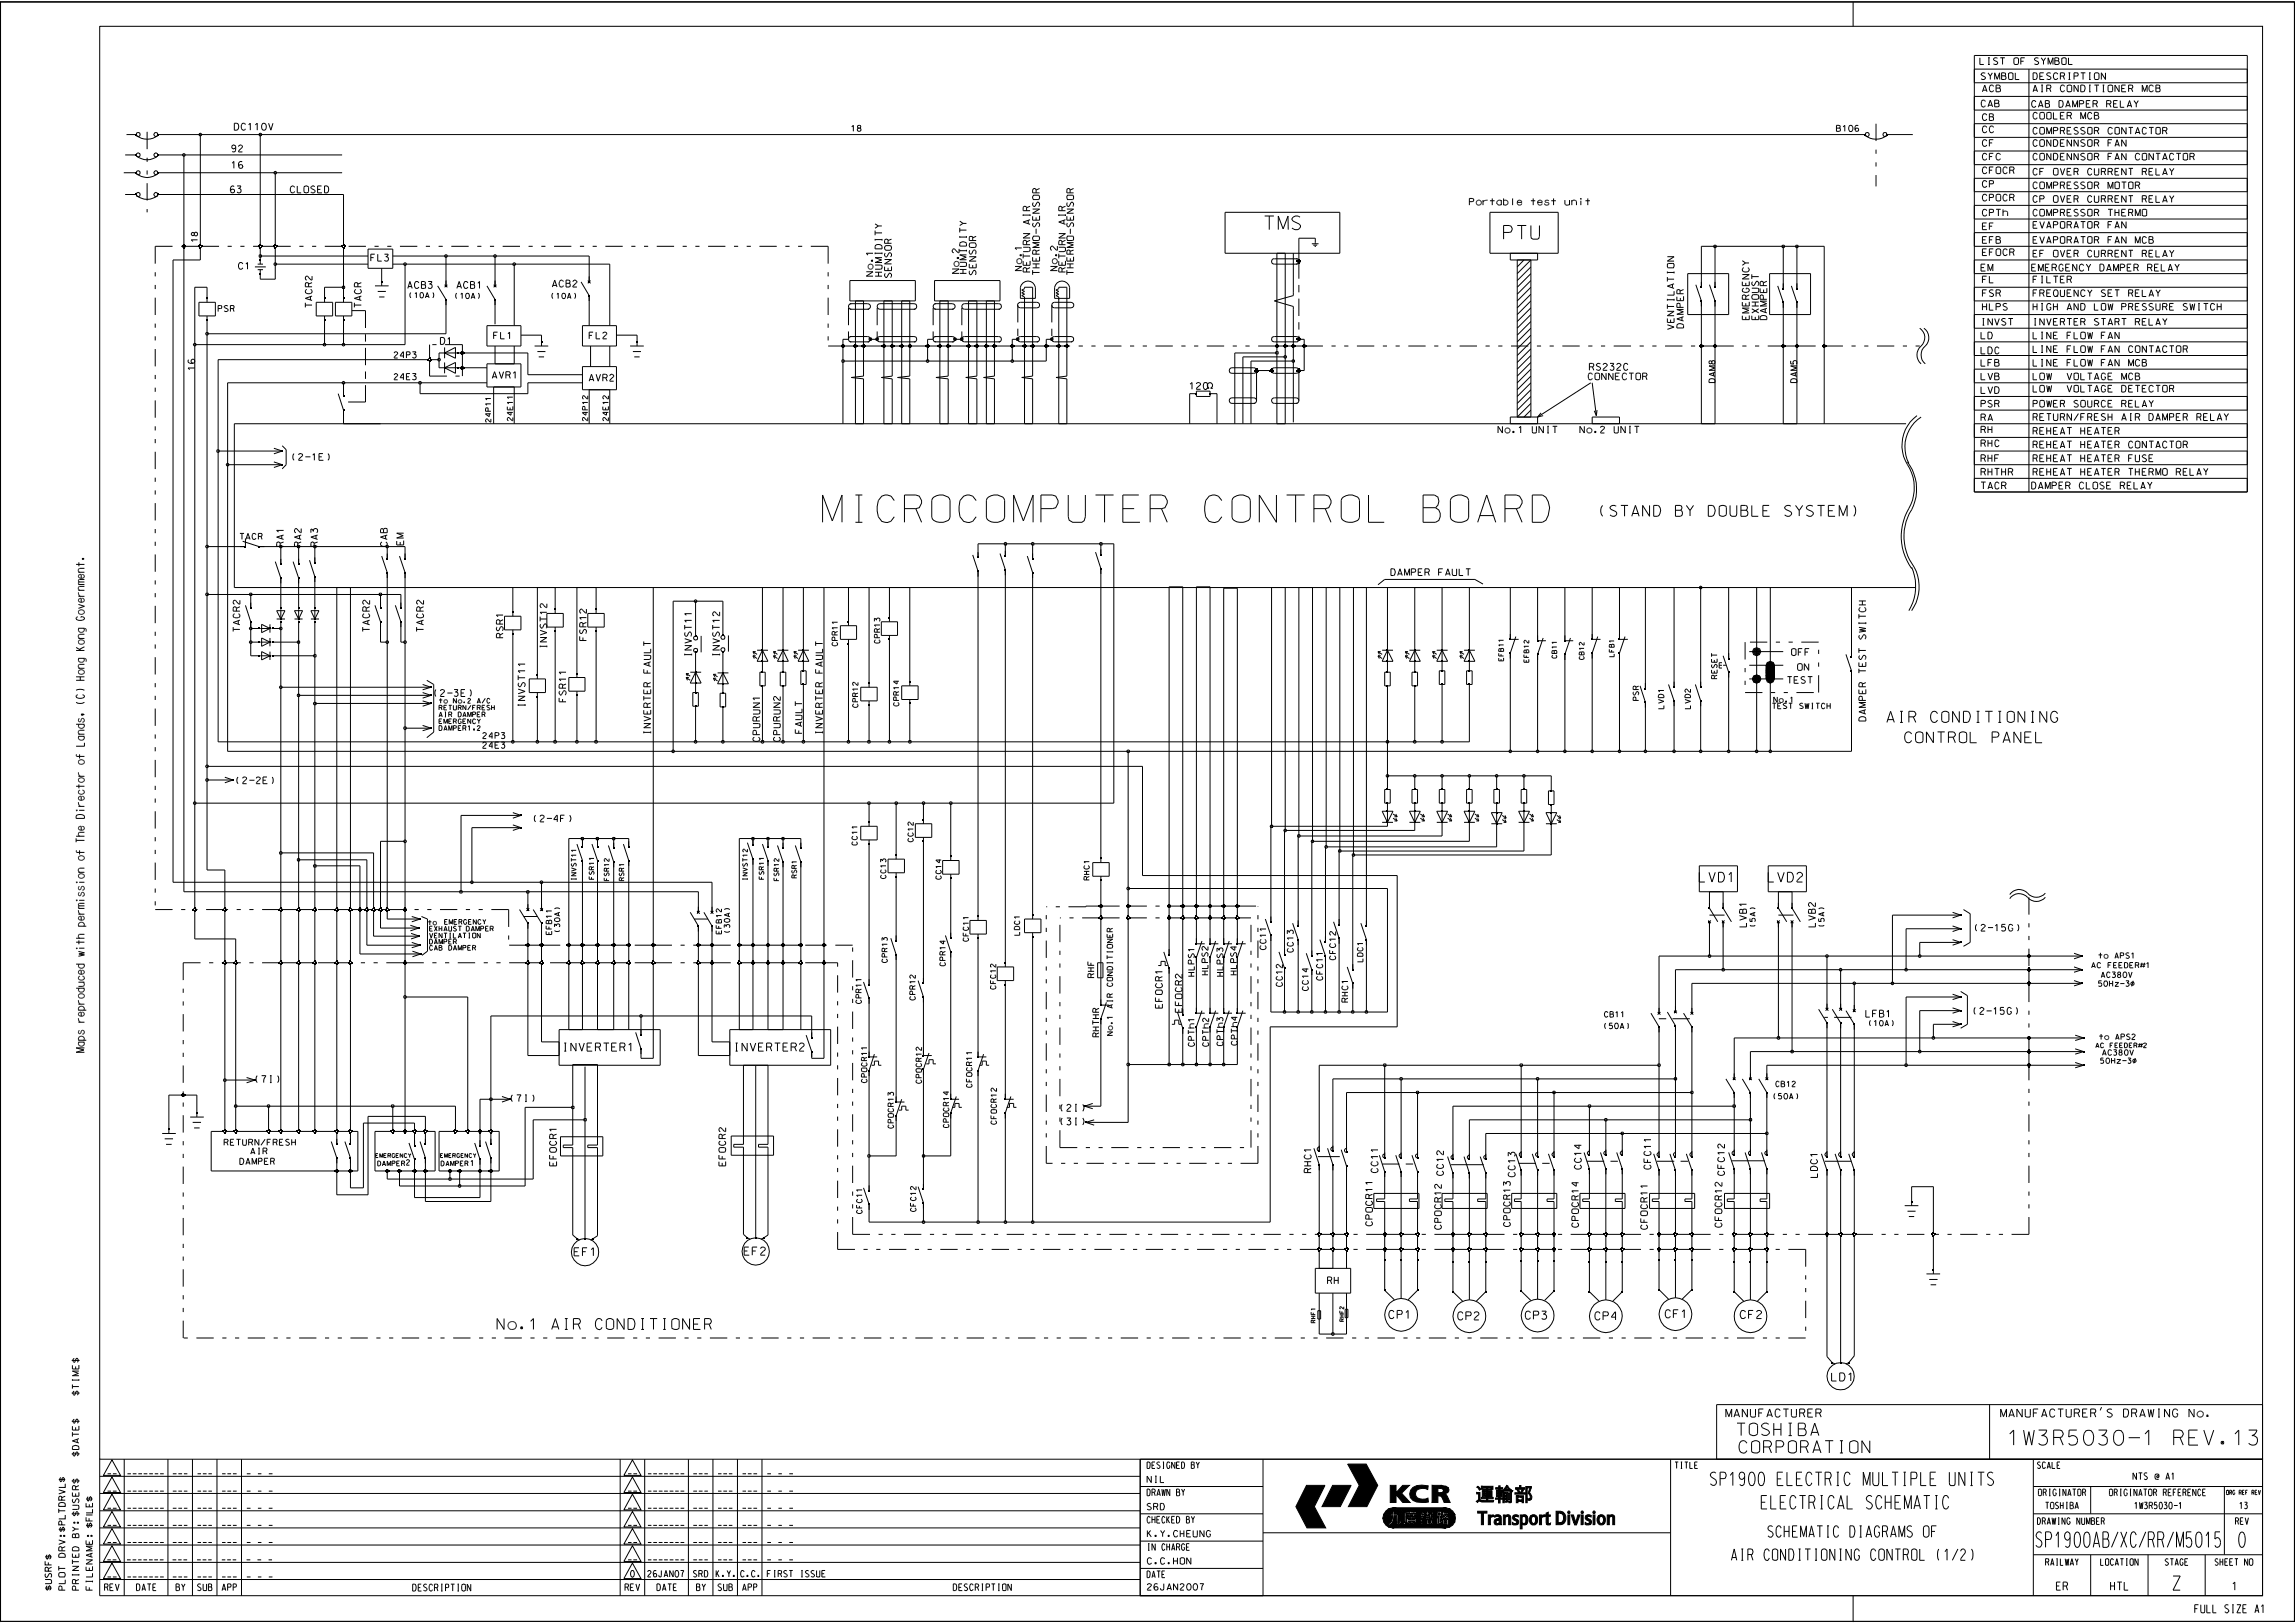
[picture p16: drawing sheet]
<svg xmlns="http://www.w3.org/2000/svg" width="420mm" height="297mm" viewBox="0 0 420 297" stroke-linecap="round" stroke-linejoin="round" font-family="sans-serif">
<defs><g id="words">
<text font-size="5" x="150.5" y="95.6">MICROCOMPUTER CONTROL BOARD</text>
<g font-size="2.8">
<text x="372.6" y="283.1">SP1900AB</text>
<text x="388.1" y="283.1">XC</text>
<text x="393.1" y="283.1">RR</text>
<text x="398.3" y="283.1">M5015</text>
<text x="409.7" y="283.1">0</text>
</g>
<text font-size="2.7" x="367.6" y="264.5">1W3R5030-1 REV.13</text>
<text font-size="2.6" x="397.7" y="291">Z</text>
<g font-size="2.5">
<text x="231.4" y="42">TMS</text>
<text x="275.2" y="43.8">PTU</text>
<text x="270" y="274.8">„B¿Ø‡¡</text>
<text x="270.4" y="279">Transport Division</text>
</g>
<g font-size="2.4">
<text x="313" y="271.8">SP1900 ELECTRIC MULTIPLE UNITS</text>
<text x="322.3" y="276.1">ELECTRICAL SCHEMATIC</text>
</g>
<g font-size="2.2">
<text x="317.9" y="262.7">TOSHIBA</text>
<text x="318.3" y="265.9">CORPORATION</text>
</g>
<g font-size="2.1">
<text x="323.5" y="281.3">SCHEMATIC DIAGRAMS OF</text>
<text x="316.9" y="285.5">AIR CONDITIONING CONTROL (1/2)</text>
</g>
<g font-size="2">
<text x="292.6" y="94.5">(STAND BY DOUBLE SYSTEM)</text>
<text x="345.3" y="132.2">AIR CONDITIONING</text>
<text x="348.6" y="135.9">CONTROL PANEL</text>
<text x="91" y="243.3">No.1 AIR CONDITIONER</text>
</g>
<g font-size="1.7">
<text x="311" y="161.4">LVD1</text>
<text x="323.6" y="161.4">LVD2</text>
</g>
<g font-size="1.5">
<text x="103" y="192.4">INVERTER1</text>
<text x="134.3" y="192.4">INVERTER2</text>
<text x="105.1" y="229.8">EF1</text>
<text x="136.2" y="229.7">EF2</text>
<text x="254.2" y="241.3">CP1</text>
<text x="266.8" y="241.6">CP2</text>
<text x="279.1" y="241.4">CP3</text>
<text x="291.9" y="241.6">CP4</text>
<text x="304.7" y="241.2">CF1</text>
<text x="318.5" y="241.3">CF2</text>
<text x="335.2" y="252.7">LD1</text>
<text x="315.9" y="259.3">MANUFACTURER</text>
<text x="366.1" y="259.3">MANUFACTURER’S DRAWING No.</text>
<text x="376.3" y="291">ER</text>
<text x="386.2" y="291">HTL</text>
<text x="408.6" y="291">1</text>
<text x="401.7" y="295.1">FULL SIZE A1</text>
</g>
<g font-size="1.2">
<text x="362.3" y="11.8">LIST OF SYMBOL</text>
<text x="362.6" y="14.6">SYMBOL</text>
<text x="362.8" y="16.8">ACB</text>
<text x="372.1" y="14.6">DESCRIPTION</text>
<text x="372.1" y="16.8">AIR CONDITIONER MCB</text>
<text x="42.9" y="23.8">DC110V</text>
<text x="362.6" y="19.6">CAB</text>
<text x="362.8" y="22.1">CB</text>
<text x="371.8" y="19.6">CAB DAMPER RELAY</text>
<text x="372.1" y="21.8">COOLER MCB</text>
<text x="42.4" y="27.8">92</text>
<text x="362.8" y="29.3">CFC</text>
<text x="362.8" y="24.3">CC</text>
<text x="362.8" y="26.8">CF</text>
<text x="372.1" y="29.3">CONDENNSOR FAN CONTACTOR</text>
<text x="372.1" y="24.6">COMPRESSOR CONTACTOR</text>
<text x="372.1" y="26.8">CONDENNSOR FAN</text>
<text x="42.1" y="35.3">63</text>
<text x="42.4" y="30.8">16</text>
<text x="53.1" y="35.3">CLOSED</text>
<text x="362.8" y="34.3">CP</text>
<text x="362.8" y="31.8">CFOCR</text>
<text x="372.1" y="32">CF OVER CURRENT RELAY</text>
<text x="372.1" y="34.5">COMPRESSOR MOTOR</text>
<text x="268.9" y="37.5">Portable test unit</text>
<text x="362.8" y="39.5">CPTh</text>
<text x="362.8" y="36.8">CPOCR</text>
<text x="372.1" y="41.8">EVAPORATOR FAN</text>
<text x="372.1" y="39.5">COMPRESSOR THERMO</text>
<text x="372.1" y="37">CP OVER CURRENT RELAY</text>
<text x="67.9" y="47.8">FL3</text>
<text x="362.8" y="44.5">EFB</text>
<text x="362.8" y="46.8">EFOCR</text>
<text x="362.8" y="42">EF</text>
<text x="372.1" y="47">EF OVER CURRENT RELAY</text>
<text x="372.1" y="44.5">EVAPORATOR FAN MCB</text>
<text x="43.6" y="49.3">C1</text>
<text x="74.6" y="52.8">ACB3</text>
<text x="83.6" y="52.8">ACB1</text>
<text x="101.1" y="52.5">ACB2</text>
<text x="362.6" y="49.6">EM</text>
<text x="362.8" y="51.8">FL</text>
<text x="371.8" y="49.6">EMERGENCY DAMPER RELAY</text>
<text x="372.1" y="51.8">FILTER</text>
<text x="362.6" y="59.5">INVST</text>
<text x="362.8" y="56.8">HLPS</text>
<text x="362.8" y="54.3">FSR</text>
<text x="372.1" y="59.5">INVERTER START RELAY</text>
<text x="372.1" y="56.8">HIGH AND LOW PRESSURE SWITCH</text>
<text x="372.1" y="54.3">FREQUENCY SET RELAY</text>
<text x="80.6" y="63">D1</text>
<text x="90.3" y="62">FL1</text>
<text x="107.8" y="62">FL2</text>
<text x="362.6" y="64.8">LDC</text>
<text x="362.6" y="62">LD</text>
<text x="372.1" y="64.5">LINE FLOW FAN CONTACTOR</text>
<text x="372.1" y="62">LINE FLOW FAN</text>
<text x="90.1" y="69.3">AVR1</text>
<text x="107.8" y="69.8">AVR2</text>
<text x="217.7" y="71.2">120</text>
<text x="290.6" y="69.5">CONNECTOR</text>
<text x="290.9" y="67.8">RS232C</text>
<text x="362.6" y="72">LVD</text>
<text x="362.6" y="69.5">LVB</text>
<text x="362.6" y="67">LFB</text>
<text x="372.1" y="71.7">LOW</text>
<text x="372.1" y="69.5">LOW</text>
<text x="372.1" y="67">LINE FLOW FAN MCB</text>
<text x="377.5" y="69.5">VOLTAGE MCB</text>
<text x="377.6" y="71.7">VOLTAGE DETECTOR</text>
<text x="362.6" y="74.5">PSR</text>
<text x="362.6" y="77">RA</text>
<text x="372.1" y="76.9">RETURN/FRESH AIR DAMPER RELAY</text>
<text x="372.1" y="74.5">POWER SOURCE RELAY</text>
<text x="274.2" y="79.2">No.1 UNIT</text>
<text x="289.1" y="79.2">No.2 UNIT</text>
<text x="362.6" y="79.2">RH</text>
<text x="362.6" y="81.7">RHC</text>
<text x="372.1" y="82">REHEAT HEATER CONTACTOR</text>
<text x="372.1" y="79.5">REHEAT HEATER</text>
<text x="53.4" y="84.2">(2-1E)</text>
<text x="362.6" y="89.5">TACR</text>
<text x="362.6" y="87">RHTHR</text>
<text x="362.6" y="84.5">RHF</text>
<text x="371.8" y="89.5">DAMPER CLOSE RELAY</text>
<text x="372.1" y="87">REHEAT HEATER THERMO RELAY</text>
<text x="372.1" y="84.5">REHEAT HEATER FUSE</text>
<text x="254.5" y="105.3">DAMPER FAULT</text>
<text x="327.8" y="119.9">OFF</text>
<text x="327.1" y="125.1">TEST</text>
<text x="329" y="122.7">ON</text>
<text x="79.4" y="127.4">(2-3E)</text>
<text x="43.1" y="143.4">(2-2E)</text>
<text x="97.6" y="150.4">(2-4F)</text>
<text x="361.3" y="170.4">(2-15G)</text>
<text x="361.1" y="185.6">(2-15G)</text>
<text x="341.5" y="186.1">LFB1</text>
<text x="46.6" y="198.1">(7I)</text>
<text x="93.3" y="201.6">(7I)</text>
<text x="194" y="203.3">(2I)</text>
<text x="194" y="205.8">(3I)</text>
<text x="242.9" y="234.9">RH</text>
<text x="19.7" y="269.7">__</text>
<text x="23.3" y="269.7">_______</text>
<text x="31.6" y="269.7">___</text>
<text x="36.1" y="269.7">___</text>
<text x="40.6" y="269.7">___</text>
<text x="45.2" y="269.7">_ _ _</text>
<text x="114.9" y="269.7">__</text>
<text x="118.6" y="269.7">_______</text>
<text x="126.9" y="269.7">___</text>
<text x="131.4" y="269.7">___</text>
<text x="135.9" y="269.7">___</text>
<text x="140.4" y="269.7">_ _ _</text>
<text x="19.7" y="272.9">__</text>
<text x="23.3" y="272.9">_______</text>
<text x="31.6" y="272.9">___</text>
<text x="36.1" y="272.9">___</text>
<text x="40.6" y="272.9">___</text>
<text x="45.2" y="272.9">_ _ _</text>
<text x="114.9" y="272.9">__</text>
<text x="118.6" y="272.9">_______</text>
<text x="126.9" y="272.9">___</text>
<text x="131.4" y="272.9">___</text>
<text x="135.9" y="272.9">___</text>
<text x="140.4" y="272.9">_ _ _</text>
<text x="209.9" y="271.3">NIL</text>
<text x="390.4" y="270.8">NTS @ A1</text>
<text x="19.7" y="279.2">__</text>
<text x="19.7" y="276">__</text>
<text x="23.3" y="279.2">_______</text>
<text x="23.3" y="276">_______</text>
<text x="31.6" y="279.2">___</text>
<text x="31.6" y="276">___</text>
<text x="36.1" y="279.2">___</text>
<text x="36.1" y="276">___</text>
<text x="40.6" y="279.2">___</text>
<text x="40.6" y="276">___</text>
<text x="45.2" y="279.2">_ _ _</text>
<text x="45.2" y="276">_ _ _</text>
<text x="114.9" y="279.2">__</text>
<text x="114.9" y="276">__</text>
<text x="118.6" y="279.2">_______</text>
<text x="118.6" y="276">_______</text>
<text x="126.9" y="279.2">___</text>
<text x="126.9" y="276">___</text>
<text x="131.4" y="279.2">___</text>
<text x="131.4" y="276">___</text>
<text x="135.9" y="279.2">___</text>
<text x="135.9" y="276">___</text>
<text x="140.4" y="279.2">_ _ _</text>
<text x="140.4" y="276">_ _ _</text>
<text x="209.9" y="276.3">SRD</text>
<text x="210" y="281.2">K.Y.CHEUNG</text>
<text x="374.4" y="276.1">TOSHIBA</text>
<text x="390.6" y="276.1">1W3R5030-1</text>
<text x="409.9" y="276.1">13</text>
<text x="19.6" y="285.4">__</text>
<text x="19.7" y="282.3">__</text>
<text x="23.3" y="285.4">_______</text>
<text x="23.3" y="282.3">_______</text>
<text x="31.6" y="285.4">___</text>
<text x="31.6" y="282.3">___</text>
<text x="36.1" y="285.4">___</text>
<text x="36.1" y="282.3">___</text>
<text x="40.6" y="285.4">___</text>
<text x="40.6" y="282.3">___</text>
<text x="45.1" y="285.4">_ _ _</text>
<text x="45.2" y="282.3">_ _ _</text>
<text x="114.9" y="285.4">__</text>
<text x="114.9" y="282.3">__</text>
<text x="118.6" y="285.4">_______</text>
<text x="118.6" y="282.3">_______</text>
<text x="126.9" y="285.4">___</text>
<text x="126.9" y="282.3">___</text>
<text x="131.4" y="285.4">___</text>
<text x="131.4" y="282.3">___</text>
<text x="135.9" y="285.4">___</text>
<text x="135.9" y="282.3">___</text>
<text x="140.4" y="285.4">_ _ _</text>
<text x="140.4" y="282.3">_ _ _</text>
<text x="210" y="286.2">C.C.HON</text>
<text x="19.1" y="291.1">REV</text>
<text x="19.7" y="288.6">__</text>
<text x="23.3" y="288.6">_______</text>
<text x="25" y="291.1">DATE</text>
<text x="31.6" y="288.6">___</text>
<text x="32.2" y="291.1">BY</text>
<text x="36.1" y="288.6">___</text>
<text x="36.2" y="291.1">SUB</text>
<text x="40.6" y="288.6">___</text>
<text x="40.7" y="291.1">APP</text>
<text x="45.2" y="288.6">_ _ _</text>
<text x="75.5" y="291.1">DESCRIPTION</text>
<text x="114.4" y="291.1">REV</text>
<text x="115.4" y="288.6">0</text>
<text x="118.6" y="288.6">26JAN07</text>
<text x="120.2" y="291.1">DATE</text>
<text x="126.9" y="288.6">SRD</text>
<text x="127.5" y="291.1">BY</text>
<text x="131" y="288.6">K.Y.</text>
<text x="131.4" y="291.1">SUB</text>
<text x="135.5" y="288.6">C.C.</text>
<text x="135.9" y="291.1">APP</text>
<text x="140.4" y="288.6">FIRST ISSUE</text>
<text x="174.5" y="291.1">DESCRIPTION</text>
<text x="210" y="291">26JAN2007</text>
</g>
<g font-size="1.1">
<text x="155.8" y="24.1">18</text>
<text x="336.1" y="24.1">B106</text>
<text x="39.9" y="57">PSR</text>
<text x="72.1" y="65.5">24P3</text>
<text x="72.1" y="69.5">24E3</text>
<text x="43.9" y="98.7">TACR</text>
<text x="88.3" y="136.9">24E3</text>
<text x="88.3" y="135.2">24P3</text>
<text x="41" y="209.6">RETURN/FRESH</text>
<text x="43.9" y="213.1">DAMPER</text>
<text x="45.9" y="211.2">AIR</text>
</g>
<g font-size="1">
<text x="74.9" y="54.5">(10A)</text>
<text x="83.2" y="54.6">(10A)</text>
<text x="100.8" y="54.6">(10A)</text>
<text x="324.4" y="129.7">TEST SWITCH</text>
<text x="324.6" y="128.6">No.1</text>
<text x="382.8" y="177.1">AC FEEDER#1</text>
<text x="384" y="175.4">to APS1</text>
<text x="384.5" y="178.9">AC380V</text>
<text x="384" y="180.5">50Hz-3</text>
<text x="293.5" y="188.2">(50A)</text>
<text x="293.6" y="186.1">CB11</text>
<text x="342" y="187.7">(10A)</text>
<text x="384.2" y="190.2">to APS2</text>
<text x="384.4" y="194.6">50Hz-3</text>
<text x="384.8" y="193.1">AC380V</text>
<text x="324.5" y="201.1">(50A)</text>
<text x="325" y="198.9">CB12</text>
</g>
<g font-size=".9">
<text x="80.4" y="129.9">RETURN/FRESH</text>
<text x="80.4" y="131.2">AIR DAMPER</text>
<text x="80.4" y="128.7">to No.2 A/C</text>
<text x="80.4" y="133.7">DAMPER1,2</text>
<text x="80.4" y="132.4">EMERGENCY</text>
<text x="78.4" y="169.3">to</text>
<text x="78.6" y="173.9">CAB DAMPER</text>
<text x="78.6" y="172.8">DAMPER</text>
<text x="78.6" y="171.6">VENTILATION</text>
<text x="78.6" y="170.4">EXHAUST</text>
<text x="81.4" y="169.1">EMERGENCY</text>
<text x="85.4" y="170.4">DAMPER</text>
<text x="383.5" y="191.7">AC FEEDER#2</text>
<text x="69.1" y="213.3">DAMPER 2</text>
<text x="80.7" y="213.3">DAMPER 1</text>
</g>
<g font-size=".7">
<text x="68.7" y="211.8">EMERGENCY</text>
<text x="80.6" y="211.8">EMERGENCY</text>
</g>
</g></defs>
<path d="M.1 .4h419.8v296.3h-419.8z" fill="none" stroke="#000" stroke-width=".21"/>
<g fill="none" stroke="#000" stroke-width=".18">
<path d="M18.2 4.8h395.9v262.2h-395.9zM339.1 .3v4.5M361.3 10.1h50v79.9h-50zM361.3 12.6h50M361.3 15.1h50M361.3 17.6h50M371.3 12.6v77.4M419.9 .3h-419.9v296.5M22.6 31.6h2.3M22.9 28.4h2M22.9 35.6h2M23.2 24.6h1.7"/>
<path d="M24.9 24.8a3.1 3.1 0 0 0 4 0M24.9 28.5a2.98 2.98 0 0 0 4 0M24.9 31.7a2.98 2.98 0 0 0 4 0M24.9 35.7a2.98 2.98 0 0 0 4 0M25 24.3h.6v.6l-.3 .1-.3-.1zM25 28.1l.3-.1 .3 .1v.5l-.3 .1-.3-.1zM25 31.4l.3-.2 .3 .2v.5l-.3 .1-.3-.1zM25 35.3l.3-.1 .3 .1v.6h-.6zM28.3 24.3h.5l.1 .3-.1 .3-.3 .1-.2-.1-.1-.3zM28.3 35.3l.2-.1 .3 .1 .1 .3-.1 .3h-.5l-.1-.3zM28.9 35.6h34v9.3M28.9 24.6h312.4"/>
<path d="M28.9 28.4h33.7M28.9 31.6h33.7M33.7 28.4v16.5M36.7 24.6v20.3M47.5 24.5h.3v.3h-.3zM47.6 24.6v20.3M50.4 31.6v13.3M187.2 39.2v.3M187.2 39.4h1.3M187.9 38l-.3-.2-.3 .1-.1 .7h1.3M187.9 38v.6M188.5 39.2v.3"/>
<path d="M188.5 37.8l-.6 .2M189 38.3h1.2l-1.2 .7h1.2M189.1 37.1a.43 .43 0 0 0 .1 .7l.2-.1 .5-.7a.44 .44 0 0 1 .4 .3 .44 .44 0 0 1-.2 .5M189.1 35.7h.9a.44 .44 0 0 1 .3 .4 .44 .44 0 0 1-.3 .4h-.8a.48 .48 0 0 1-.1-.8zM189.6 34.8l-.2-.3-.3 .1-.1 .7h1.2M189.6 34.8v.5M189.6 39.8v.5M190.2 39.5v.8h-1.2v-.7M190.2 34.5l-.6 .3M193.8 39.2v.3M193.8 39.4h1.2M194.4 38l-.3-.2-.3 .1v.7h1.2"/>
<path d="M194.4 38v.6M195 39.2v.3M195 37.8l-.6 .2M195.2 38.3h1.3l-1.3 .7h1.3M195.3 37.1v.1a.43 .43 0 0 0 .2 .6l.6-.8a.47 .47 0 0 1 .2 .8M195.4 35.7h.9a.47 .47 0 0 1 0 .8h-.8a.55 .55 0 0 1-.1-.8zM195.8 34.8l-.2-.3-.3 .1-.1 .7h1.3M195.8 34.8v.5M195.9 39.8v.5M196.5 39.5v.8h-1.3v-.7M196.5 34.5l-.7 .3M224.2 38.9h21v7.4h-21z"/>
<path d="M272.7 38.9h12.5v7.4h-12.5zM341.3 24.8a3.1 3.1 0 0 0 4 0M341.5 24.3h.5l.1 .3-.1 .3-.3 .1-.2-.1-.2-.3zM344.7 24.3h.5v.6l-.2 .1-.3-.1zM345.3 24.6h4.8M361.3 20.1h50M361.3 25.1h50M361.3 22.6h50M361.3 30.1h50M361.3 27.6h50M361.3 35.1h50M361.3 32.6h50"/>
<path d="M361.3 37.6h50M33.5 44.9h.3v.4h-.3zM33.7 45.3v117.9h94.1v3.8M35.6 42.8a.3 .3 0 0 1 .4-.2 .3 .3 0 0 1 0 .5 .3 .3 0 0 1-.4-.2M36.2 43.9h-1.2l.3 .3M36.4 55.3h3v2.5h-3zM36.5 44.9h.3v.4h-.3zM36.7 45.3v2.3h-5v113.8h98.6v5.6M37.9 57.8v101.4h3.2v7M37.9 55.3v-2.7h-2.3v113.6M46.7 48.8h1.9M47.2 48.3h.9"/>
<path d="M47.2 49.4h.9M47.5 46.7h.3v.3h-.3zM47.5 44.9h.3v.4h-.3zM47.6 46.9h19.8M47.6 45.3v3M50.2 44.9h.3v.4h-.3zM50.4 48.3h17M50.4 45.3v5.8h-2.8v-1.7M55.9 55.8h1.2M55.9 55.4v.9M56.1 52.9l-.2 .4a.63 .63 0 0 0 .6 .5 .63 .63 0 0 0 .6-.5l-.2-.4M56.5 52l-.3-.3-.3 .1v.7h1.2"/>
<path d="M56.5 52v.5M56.8 54.3v.6M57.1 50.5v.8l-.2-.1-.6-.6a.36 .36 0 0 0-.5 .2 .36 .36 0 0 0 .3 .5M57.1 54.2l-1.2 .4 1.2 .4M57.1 51.7l-.6 .3M57.9 55.3h3v2.5h-3zM59.4 57.8v5.3M61.4 55.3h3v2.5h-3zM62.7 52.4h.3v.4h-.3zM62.7 44.9h.3v.4h-.3zM62.9 45.3v10M62.9 57.8v5.3"/>
<path d="M62.9 52.6h-3.5v2.7M64.9 55.4v.9M64.9 55.8h1.2M65.1 52.9l-.2 .4a.66 .66 0 0 0 .6 .5 .66 .66 0 0 0 .6-.5l-.2-.4M65.5 52l-.3-.3-.3 .1v.7h1.2M65.5 52v.5M65.8 54.3v.6M66.1 54.2l-1.2 .4 1.2 .4M66.1 51.7l-.6 .3M67.4 45.6h4.5v3.5h-4.5zM68.6 52.3h2.5M69.1 53.3h1.5"/>
<path d="M69.4 54.3h1M69.8 49.1v3.2M71.9 46.9h35.9v4.7M71.9 48.3h39.7v11.3M74.1 48.3v14.8h-38.5M80.1 52.3l1.5 2.5v6.3h-43.7M81.4 52.1l.5 .5M81.6 46.9v5.4M81.9 52.1l-.5 .5M89.1 59.6h6.2v3.7h-6.2zM89.1 52.3l1.5 2.5v4.5M90.3 52.1l.5 .5"/>
<path d="M90.6 46.9v5.4M90.8 52.1l-.5 .5M93.9 48.2h.4v.3h-.4zM94.1 48.3v11.3M106.3 51.6l1.5 2.5v5.5M106.6 59.6h6.2v3.7h-6.2zM107.6 51.3l.5 .5M108.1 51.3l-.5 .5M155.5 55.6h3.3a.51 .51 0 0 1 .5 .5 .51 .51 0 0 1-.5 .5M155.5 51.3h12v3.8h-12zM155.5 56.6h3.5M155.8 55.6a.51 .51 0 0 0-.5 .5 .51 .51 0 0 0 .5 .5"/>
<path d="M156.5 55.1v8M158 55.1v8M158.5 49.7h1.3l-1.3 .8h1.3M159.5 47.7l.1-.1 .1 .2h-.2zM159.5 47.7h.1zM159.8 46.3h-1.3l.3 .4M160.1 48.5h1l.3 .1-.1 .6-1.2 .1M160.1 46.3h1.3M160.1 50.5h1.3M160.1 49.8h1.3M160.1 42.2v.8M160.1 43.7v.3"/>
<path d="M160.1 46.2v.3M160.1 43.8h1.3M160.1 42.6h1.3M160.1 41l.6 .3M160.2 44.9a.85 .85 0 0 1 1.2 .2v.4h-1.3zM160.7 41.3l-.6 .5M160.7 41.3h.7M160.8 49.8v.7M161.4 43.7v.3M161.4 46.2v.3M161.4 47.1h-1.3l1.2 .5-1.2 .4h1.3M161.8 55.1v8"/>
<path d="M161.9 47.5h1.3l-1.3 .8h1.3M162 50a.45 .45 0 0 0 .2 .8l.6-.8 .4 .2-.2 .6M162 46.3a.43 .43 0 0 0 .1 .7l.2-.1 .3-.6h.3a.43 .43 0 0 1 .3 .3 .43 .43 0 0 1-.2 .4M162.1 45l.8-.1a.47 .47 0 0 1 .3 .5 .47 .47 0 0 1-.3 .4h-.8a.49 .49 0 0 1 0-.8zM162.5 44l-.2-.2h-.3l-.1 .7h1.3M162.5 44v.5M162.5 49v.5M163.2 48.8v.7h-1.3v-.7M163.2 43.8l-.7 .2M163.3 55.1v8M165 55.1v8M166.5 55.1v8"/>
<path d="M167.3 56.6a.51 .51 0 0 0 .5-.5 .51 .51 0 0 0-.5-.5h-6.3a.51 .51 0 0 0-.5 .5 .51 .51 0 0 0 .5 .5h6.5M171 55.6h3.2a.51 .51 0 0 1 .6 .5 .51 .51 0 0 1-.6 .5M171 51.3h12v3.8h-12zM171 56.6h3.5M171.3 55.6a.51 .51 0 0 0-.5 .5 .51 .51 0 0 0 .5 .5M172 55.1v8M173.5 55.1v8M174.2 49.2h1.3l-1.3 .8h1.3M174.8 48.7h.1M175.2 47.1h.2v.2h-.1zM175.3 47.2v.1zM175.5 45.5v.8l-.2-.1-.6-.6a.35 .35 0 0 0-.4 .2 .35 .35 0 0 0 .2 .5"/>
<path d="M175.6 48h1l.3 .2-.1 .5-1.2 .1M175.6 50h1.3M175.6 49.3h1.3M175.6 41.7v.8M175.6 43.2v.3M175.6 45.7v.3M175.6 45.9h1.3M175.6 43.4h1.3M175.6 42.1h1.3M175.6 40.5l.6 .4M175.7 44.4a.8 .8 0 0 1 1.2 .2v.4h-1.3zM176.2 49.3v.7"/>
<path d="M176.2 40.9l-.6 .4M176.2 40.9h.7M176.9 43.2v.3M176.9 45.7v.3M176.9 46.6h-1.3l1.2 .5-1.2 .4h1.3M177.2 55.1v8M177.4 47h1.2l-1.2 .8h1.2M177.5 49.6h-.1a.45 .45 0 0 0 .3 .7l.6-.8a.47 .47 0 0 1 .2 .8M177.5 45.8l-.1 .1a.4 .4 0 0 0 .3 .6l.6-.7 .3 .2v.4l-.1 .1M177.5 44.5l.9-.1a.47 .47 0 0 1 .3 .5 .47 .47 0 0 1-.3 .4l-.9-.1zM178 43.5l-.2-.2h-.4v.7h1.2M178 43.5v.5"/>
<path d="M178 48.5v.5M178.6 48.2v.8h-1.2v-.7M178.6 43.3l-.6 .2M178.8 55.1v8M180.5 55.1v8M182 55.1v8M182.8 56.6a.51 .51 0 0 0 .5-.5 .51 .51 0 0 0-.5-.5h-6.3a.51 .51 0 0 0-.5 .5 .51 .51 0 0 0 .5 .5h6.5M185.8 48.8h1.2l-1.2 .7h1.2M186.3 47.4a.52 .52 0 0 1 .7 .2v.4l-.2 .2h-.5l-.2-.2v-.4zM186.4 55.5l.3-.2h3a.51 .51 0 0 1 .5 .5 .51 .51 0 0 1-.5 .5h-3a.48 .48 0 0 1-.4-.3 .48 .48 0 0 1 .1-.5zM186.7 46.6h.2v.2h-.2zM186.7 46.7l.1 .1z"/>
<path d="M187 45.4h-1.2l.3 .3M187.2 45.2h1l.3 .2v.4l-.3 .2h-1M187.2 51.8a1.37 1.37 0 0 1 2.3 .8v2h-2.8v-2zM187.2 46.4v.9M187.2 46.9h1.3M187.2 42.7h1.3l-1.3 .9h1.3M187.9 49.3l-.3-.3-.3 .1-.1 .7h1.3M187.9 44.3l-.3-.3-.3 .1-.1 .7h1.3M187.9 44.3v.5M187.9 48v.5M187.9 49.3v.5M188.2 40.3v.6"/>
<path d="M188.5 47.7v.8h-1.3v-.7M188.5 49l-.6 .3M188.5 44l-.6 .3M188.5 40.2l-1.3 .4 1.3 .5M189 49.4v.9M189 49h1.2M189 49.9h1.2M189 48.3h1.2M189.1 40.8a.43 .43 0 0 0 .1 .7l.2-.1 .3-.6h.5a.48 .48 0 0 1-.1 .7M189.1 43.2h.9a.44 .44 0 0 1 .3 .4 .44 .44 0 0 1-.3 .4h-.8a.48 .48 0 0 1-.1-.8zM189.6 46l-.2-.2h-.3l-.1 .7h1.2M189.6 41.9v.9"/>
<path d="M189.6 46v.5M189.6 47.3v.5M189.6 48.3v.7M190.2 47v.8h-1.2v-.7M190.2 44.4h-1.2l1.2 .4-1.2 .5h1.2M190.2 45.8l-.6 .2M192.2 48.8h1.3l-1.3 .7h1.3M192.6 55.5l.4-.2h3a.51 .51 0 0 1 .5 .5 .51 .51 0 0 1-.5 .5h-3a.51 .51 0 0 1-.5-.3 .51 .51 0 0 1 .1-.5zM192.7 47.5a.49 .49 0 0 1 .7 0 .49 .49 0 0 1-.1 .7h-.5a.6 .6 0 0 1-.1-.7zM193.2 46.7l.1-.1 .1 .2zM193.3 46.7v.1zM193.5 51.8a1.41 1.41 0 0 1 2.2 .8v2h-2.7v-2z"/>
<path d="M193.5 45v.8h-.2l-.6-.7a.36 .36 0 0 0-.5 .2 .36 .36 0 0 0 .3 .5M193.8 45.2h.9l.3 .2-.1 .6h-1.1M193.8 46.4v.9M193.8 46.9h1.2M193.8 42.7h1.2l-1.2 .9h1.2M194.4 49.3l-.3-.3-.3 .1v.7h1.2M194.4 44.3l-.3-.3-.3 .1v.7h1.2M194.4 44.3v.5M194.4 48v.5M194.4 49.3v.5M194.7 40.3v.6M195 47.7v.8h-1.2v-.7"/>
<path d="M195 49l-.6 .3M195 44l-.6 .3M195 40.2l-1.2 .4 1.2 .5M195.2 49.4v.9M195.2 49h1.3M195.2 49.9h1.3M195.2 48.3h1.3M195.3 40.8v.1a.4 .4 0 0 0 .2 .6l.6-.7 .4 .2-.2 .5M195.4 43.2h.9a.47 .47 0 0 1 0 .8h-.8a.55 .55 0 0 1-.1-.8zM195.8 46l-.2-.2h-.3l-.1 .7h1.3M195.8 46v.5M195.8 48.3v.7"/>
<path d="M195.9 41.9v.9M195.9 47.3v.5M196.5 47v.8h-1.3v-.7M196.5 44.4h-1.3l1.2 .4-1.2 .5h1.3M196.5 45.8l-.7 .2M233.7 46.3v16.8M235.2 46.3v16.8M236.7 46.3v7.8l-3.5 1 3.5 1v7M237.2 47.4a.49 .49 0 0 1 .5 .4 .49 .49 0 0 1-.5 .5M237.4 47.4h-4.2a.49 .49 0 0 0-.5 .4 .49 .49 0 0 0 .5 .5h4.2M237.4 47.8h.6M237.6 47.7v.3"/>
<path d="M237.6 47.7l.2 .3M237.6 48h.2M237.6 47.7h.2M237.8 47.7l-.2 .3M237.8 47.7v.3M240.1 44.6h1.2M240.3 44.9h.7M240.6 45.1h.2M240.7 44.6v-1h-3v4M276.4 46.3v1.3h5v-1.3M277.7 50.1l2.5-2.5v28.7M277.7 47.6v28.7l2.5-2.5"/>
<path d="M278.9 47.6l-1.2 1.2M280.2 55.1l-2.5 2.5M280.2 53.8l-2.5 2.5M280.2 58.8l-2.5 2.5M280.2 57.6l-2.5 2.5M280.2 56.3l-2.5 2.5M280.2 50.1l-2.5 2.5M280.2 48.8l-2.5 2.5M280.2 52.6l-2.5 2.5M280.2 51.3l-2.5 2.5M305.1 47h1.3l-1.3 .8h1.3M305.1 49.9h1.3"/>
<path d="M305.1 51.1h1.3M305.1 59.4l1.3 .4-1.3 .5M305.1 49.7v.3M305.1 50.7v.8M305.1 54.7v.3M305.1 55.7v.8M305.1 57h1.3l-1.3 .8h1.3M305.1 56.1h1.3M305.1 54.9h1.3M305.3 48.2h.9a.47 .47 0 0 1 0 .8h-.8a.55 .55 0 0 1-.1-.8zM305.7 58.5v.5M306.1 52.1v.6"/>
<path d="M306.4 49.7v.3M306.4 53.3v.7h-1.3M306.4 54.7v.3M306.4 58.2v.8h-1.3v-.7M306.4 51.9l-1.3 .5 1.3 .4M307 59.4a.8 .8 0 0 1 1.1 .2v.4h-1.2zM307.5 56.3l-.1-.7h-.5v.7h1.2M307.5 53.2l-.3-.2-.3 .1v.7h1.2M307.5 53.2v.6M307.5 54.5v.5M307.8 58v.7M308.1 54.2v.8h-1.2v-.7"/>
<path d="M308.1 57.9l-1.2 .5 1.2 .3M308.1 56.6h-1.2l1.2 .5-1.2 .4h1.2M308.1 53l-.6 .2M308.9 50.1h7.5v7.5h-7.5zM310.3 52.1l1.1 3v8M311.4 52.6v-7.5h22.4v18M312.8 52.1l1.1 3v8M313.7 44.9h.3v.4h-.3zM313.9 45.1v7.5M318.9 50.2h1.2l-1.2 .8h1.2M318.9 47.7l.5 .4M319.1 52.7l-.2 .2v.3a.7 .7 0 0 0 .6 .3 .7 .7 0 0 0 .6-.5l-.3-.3h-.2v.2"/>
<path d="M319.1 49l-.2 .3a.66 .66 0 0 0 .6 .5 .66 .66 0 0 0 .6-.5l-.2-.3M319.4 48.1l-.5 .4M319.4 48.1h.7M319.5 54.3l-.3-.3-.3 .1v.7h1.2M319.5 51.8v.5M319.5 54.3v.5M319.5 55.5v.5M319.5 58v.5M320.1 57.7v.8h-1.2v-.7M320.1 55.2v.8h-1.2v-.7M320.1 51.5v.8h-1.2v-.7M320.1 56.4h-1.2l1.1 .4-1.1 .5h1.2"/>
<path d="M320.1 54l-.6 .3M320.6 52.7h1l.3 .2-.1 .6h-1.2M320.6 56h1.3M320.6 50.2v.8M320.6 56.5l1.3 .8M320.6 55.3h1.3M320.6 50.6h1.3M320.7 54l.9-.1a.47 .47 0 0 1 .3 .4 .47 .47 0 0 1-.3 .5l-.9-.1-.1-.4zM320.7 51.6a.43 .43 0 0 0 .1 .7l.3-.1 .4-.7a.44 .44 0 0 1 .4 .3 .44 .44 0 0 1-.2 .5M321.2 55.3v.7M321.2 58v.5M321.9 57.7v.8h-1.3v-.7"/>
<path d="M321.9 56.5l-1.3 .8M322.2 57.9a.83 .83 0 0 1 1.1 .1v.5h-1.2zM322.7 54.8v-.7l-.2-.1-.3 .1-.1 .7h1.2M322.7 51.8l-.2-.3-.3 .1-.1 .7h1.2M322.7 51.8v.5M322.7 53v.5M323 56.5v.7M323.3 52.7v.8h-1.2v-.7M323.3 55.1h-1.2l1.2 .5-1.2 .4h1.2M323.3 56.4l-1.2 .4 1.2 .5M323.3 51.5l-.6 .3M323.8 50.1h7.5v7.5h-7.5z"/>
<path d="M325.3 52.3l1 3v7.8M326.2 44.9h.3v.4h-.3zM326.3 45.1v7.7M327.8 52.3l1 3v7.8M328.7 44.9h.3v.4h-.3zM328.8 45.1v7.7M361.3 55.1h50M361.3 52.6h50M361.3 47.6h50M361.3 40.1h50M361.3 45.1h50M361.3 42.6h50"/>
<path d="M361.3 50.1h50M361.3 57.6h50M363.3 48.3h-.8v1.3M363.8 49.6v-1.3l.5 1.2 .4-1.2v1.3M34.5 65.8l-.1 .2a.67 .67 0 0 0 .6 .5 .67 .67 0 0 0 .6-.3v-.3a.36 .36 0 0 0-.6 0 .36 .36 0 0 0 .1 .5l.2 .1M35.6 67.3h-1.2l.3 .3M37.7 60.9h.4v.3h-.4zM59.2 62.9h.4v.3h-.4zM61.9 72l1 3v2.5M62.9 70.1v2.4M76.7 69.9h.3v.3h-.3zM76.9 70.1v1.9h19.7v-1.9h10"/>
<path d="M78.4 65.8h-38.5v70h229v-10.5M78.9 65.8h1.4M81.4 64.6l2-1v2zM81.4 67.3l2-1v2zM81.4 63.6v2M81.4 66.3v2M84.4 64.6h-4.1v2.7h4.1M84.4 64.4h.4v.4h-.4zM84.4 67.1h.4v.4h-.4zM84.8 64.6h11.8v4h10M84.8 67.3h4.3M89.1 70.1h-47.4v67.4h297.1v-14.7l-1-3"/>
<path d="M89.1 66.6h6.2v4.2h-6.2zM89.3 75.3v-.6h-.4v.6h.9M89.5 75.7v.5l-.6-.4 .9-.1M89.8 76.7v.5l-.6-.5a.29 .29 0 0 0-.4 .2 .29 .29 0 0 0 .3 .3M89.8 73.9h-.9l.2 .3M89.8 72.9h-.9l.2 .3M90.3 70.8v6.7M90.6 63.3v3.3M93.3 74.6v.4M93.5 75.4v.6l-.7-.4 1.1-.1M93.9 76.4v.6l-.7-.6a.29 .29 0 0 0-.4 .2 .29 .29 0 0 0 .2 .4M93.9 74.4v.6h-1.1v-.6"/>
<path d="M93.9 73.6h-1.1l.3 .3M93.9 72.7h-1.1l.3 .2M94.1 63.3v3.3M94.1 70.8v6.7M95.3 61.3h3.8v2M97.8 63.3h2.5M98.3 64.3h1.5M98.6 65.3h1M106.6 67.1h6.2v4.2h-6.2zM107.1 75l-.1-.5-.2-.1-.2 .2v.4h1M107.2 75.4v.6l-.6-.4 1-.1M107.6 76.4v.6l-.7-.6a.28 .28 0 0 0-.3 .3 .28 .28 0 0 0 .2 .3"/>
<path d="M107.6 72.4v.6l-.7-.5a.28 .28 0 0 0-.3 .2 .28 .28 0 0 0 .2 .3M107.6 73.6h-1l.2 .3M107.8 71.3v6.2M108.1 63.3v3.8M110.8 74.6v.4M111 75.4v.6l-.7-.4 1-.1M111.3 76.4v.6l-.6-.6a.29 .29 0 0 0-.4 .2 .29 .29 0 0 0 .2 .4M111.3 72.4v.6l-.6-.5a.29 .29 0 0 0-.4 .1 .29 .29 0 0 0 .2 .4M111.3 74.4v.6h-1v-.6M111.3 73.6h-1l.3 .3M111.6 63.3v3.8M111.6 71.3v6.2"/>
<path d="M112.8 61.3h3.8v2M115.3 63.3h2.5M115.8 64.3h1.5M116.1 65.3h1M154.1 65.9h.4v.3h-.4zM154.1 63.2h.4v.3h-.4zM154.3 63.6v13.9M155.3 62.1h-1v1M155.5 61.6h3.3a.49 .49 0 0 1 .5 .5 .49 .49 0 0 1-.5 .5M155.5 62.6h3.5M155.8 61.6a.49 .49 0 0 0-.5 .5 .49 .49 0 0 0 .5 .5M156.3 63.2h.4v.3h-.4z"/>
<path d="M156.5 63.6v13.9M158 63.6v5.2l-2.2 .3 2.2 .2v8.2M159.3 62.1h1.3M161.6 63.2h.4v.3h-.4zM161.8 63.6v13.9M163.3 63.6v5.2l-2 .3 2 .2v8.2M165 63.6v13.9M166.3 63.2h.4v.3h-.4zM166.5 63.6v5.2l-2.2 .3 2.2 .2v8.2M167.3 62.6a.49 .49 0 0 0 .5-.5 .49 .49 0 0 0-.5-.5h-6.3a.49 .49 0 0 0-.5 .5 .49 .49 0 0 0 .5 .5h6.5M169.8 63.6v2.5M170.8 62.1h-1v1"/>
<path d="M171 61.6h3.2a.49 .49 0 0 1 .6 .5 .49 .49 0 0 1-.6 .5M171 62.6h3.5M171.3 61.6a.49 .49 0 0 0-.5 .5 .49 .49 0 0 0 .5 .5M172 63.6v13.9M173.3 63.2h.4v.3h-.4zM173.5 63.6v5.2l-2.2 .3 2.2 .2v8.2M174.8 62.1h1.3M177.2 63.6v13.9M178.6 63.2h.3v.3h-.3zM178.8 63.6v5.2l-2.1 .3 2.1 .2v8.2M180.5 63.6v13.9M182 63.6v5.2l-2 .3 2 .2v8.2"/>
<path d="M182.8 62.6a.49 .49 0 0 0 .5-.5 .49 .49 0 0 0-.5-.5h-6.3a.49 .49 0 0 0-.5 .5 .49 .49 0 0 0 .5 .5h6.5M185.3 63.6v2.5M186.3 62.1h-1v1M187.5 63.1v-8.8l-.5-.2 .5-.3-.5-.2 .5-.3-.5-.2 .5-.3v-.2h1.5v10.5M187.5 63.6v13.9M188.8 63.2h.4v.3h-.4zM189 63.6v5.2l-2 .3 2 .2v8.2M189.7 62.6a.49 .49 0 0 0 .5-.5 .49 .49 0 0 0-.5-.5h-3a.49 .49 0 0 0-.4 .5 .49 .49 0 0 0 .4 .5h3.3M191.3 63.2h.4v.3h-.4zM191.5 63.6v2.5h-37.2M192.5 62.1h-1v1M193.5 63.2h.4v.3h-.4z"/>
<path d="M193.8 63.1v-8.8l-.5-.2 .5-.3-.5-.2 .5-.3-.5-.2 .5-.3v-.2h1.4v10.5M193.8 63.6v13.9M195.2 63.6v5.2l-1.9 .3 1.9 .2v8.2M196 62.6a.49 .49 0 0 0 .5-.5 .49 .49 0 0 0-.5-.5h-3a.49 .49 0 0 0-.5 .5 .49 .49 0 0 0 .5 .5h3.2M218.9 71.6h2.5v.9h-2.5zM218.9 72h-1.2v5.5M221.2 71l-.2-.2-.1-.4 .2-.3 .3-.1 .3 .1 .2 .3v.4l-.3 .3 .3-.1M221.4 72h1.3v5.5M225.1 67.5l.4-.2h3.9a.51 .51 0 0 1 .6 .5 .51 .51 0 0 1-.6 .5h-3.9a.51 .51 0 0 1-.5-.3 .51 .51 0 0 1 .1-.5zM229.4 73.8a.51 .51 0 0 0 .6-.5 .51 .51 0 0 0-.6-.5h-3.9a.51 .51 0 0 0-.5 .5 .51 .51 0 0 0 .5 .5h4.2M229.7 67.8h3.3M229.8 67.9h.3"/>
<path d="M229.8 67.7h.3M229.8 67.7l.3 .2M229.8 67.7v.2M230 67.8v5.5M230.1 67.7l-.3 .2M230.1 67.7v.2M232.6 67.7v.2M232.6 67.9h.2M232.6 67.7h.2M232.6 67.7l.2 .2M232.8 61.7l.4-.1h4a.49 .49 0 0 1 .5 .5 .49 .49 0 0 1-.5 .5h-4a.51 .51 0 0 1-.5-.3 .51 .51 0 0 1 .1-.6zM232.8 67.5l.4-.2h4a.51 .51 0 0 1 .5 .5 .51 .51 0 0 1-.5 .5h-4a.51 .51 0 0 1-.5-.3 .51 .51 0 0 1 .1-.5z"/>
<path d="M232.8 67.7l-.2 .2M232.8 67.7v.2M233.5 64.4h.4v.4h-.4zM233.5 63.2h.4v.3h-.4zM233.7 63.6v13.9M233.7 64.6h-7.7v12.9M235.2 63.6v13.9M235.2 65.3h-7.7v12.2M236.7 63.6v13.7M236.7 66.1h-7.8v11.4M237.2 73.8a.51 .51 0 0 0 .5-.5 .51 .51 0 0 0-.5-.5h-4a.51 .51 0 0 0-.5 .5 .51 .51 0 0 0 .5 .5h4.2M237.4 62.1h1.3v1"/>
<path d="M237.5 62h.2v.2h-.2zM237.5 61.9h.4v.4h-.4zM237.6 62v.2M237.6 67.7v.2M237.6 62l.2 .2M237.6 62.2h.2M237.6 62h.2M237.6 67.7l.2 .2M237.6 67.9h.2M237.6 67.7h.2M237.6 62.1h.2v.2h-.2zM237.7 67.8v5.5"/>
<path d="M237.7 62h.2v.2h-.2zM237.8 62v.2M237.8 67.7v.2M237.8 62l-.2 .2M237.8 67.7l-.2 .2M238.5 63.2h.4v.3h-.4zM238.7 63.6v4.2h-1.3M280.2 71.3l-2.5 2.5M280.2 70.1l-2.5 2.4M280.2 72.5l-2.5 2.5M280.2 75l-1.3 1.3M280.2 66.3l-2.5 2.5"/>
<path d="M280.2 65.1l-2.5 2.5M280.2 68.8l-2.5 2.5M280.2 67.6l-2.5 2.5M280.2 61.3l-2.5 2.5M280.2 60.1l-2.5 2.5M280.2 63.8l-2.5 2.5M280.2 62.6l-2.5 2.5M281.4 76.3v1.2M281.4 76.3h-5v1.2M282 75.6l-.6 .7M282.4 76.1l-1 .2M291.1 70.1l-9.7 6.2"/>
<path d="M291.4 70.1l.7 6M291.4 77.5v-1.2h5v1.2M291.8 75.2l.3 .9M292.3 75l-.2 1.1M311.4 63.6v13.9M313.3 66.2a.3 .3 0 0 1 .4-.1 .3 .3 0 0 1 0 .5 .3 .3 0 0 1-.4-.2M313.6 68.2v.6M313.9 69.6a.66 .66 0 0 0-1.1 0v.4h1.1M313.9 63.6v13.9M313.9 68.1l-1.1 .4 1.1 .4M313.9 67h-1.1l1 .3-1 .5h1.1M326.3 63.6v13.9"/>
<path d="M327.7 66v.6h.6l-.2-.2a.36 .36 0 0 1 .5-.4 .36 .36 0 0 1 .1 .6M328.5 68.2v.6M328.8 69.6a.7 .7 0 0 0-1.1 0v.4h1.1M328.8 63.6v13.9M328.8 67h-1.1l1.1 .3-1.1 .5h1.1M328.8 68.1l-1.1 .4 1.1 .4M333.8 63.6v13.9M348.8 77.5h-305.9v30h307.7M350.8 76.1a6.8 6.8 0 0 0-1.3 9.7 8 8 0 0 1-.5 8 10 10 0 0 0 .8 10.2M351.3 60.1a2.14 2.14 0 0 1-.1 3.6 2.15 2.15 0 0 0 .4 2.9M351.6 76.3a6.5 6.5 0 0 0-2.3 8.5M352.1 60.1a2.19 2.19 0 0 1-.1 3.6 2.15 2.15 0 0 0 .3 2.9"/>
<path d="M361.3 77.5h50M361.3 72.5h50M361.3 75h50M361.3 70.1h50M361.3 62.6h50M361.3 60.1h50M361.3 65.1h50M361.3 67.6h50M37.7 99.9h.4v.3h-.4zM39.7 82.4h.4v.3h-.4zM39.9 82.5h11.7M41.7 85h9.9"/>
<path d="M44.4 99l3 1h26.7v2.3M44.9 98.5v1.5h-7M50.1 84.5l1.5 .5M50.1 82l1.5 .5M51.3 99.4l-.3-.2-.3 .1-.1 .7h1.3M51.3 99.4v.6M51.6 98v.6M51.6 85l-1.5 .5M51.6 82.5l-1.5 .5M51.6 81.6l.8 .7v2.7l-.8 .8M51.9 99.2l-.6 .2M51.9 97.9l-1.3 .4 1.3 .4"/>
<path d="M51.9 97.1h-1.3l.4 .3M54.4 99.9h.4v.3h-.4zM54.5 99.4l-.3-.2-.3 .1v.7h1.2M54.5 99.4v.6M54.8 98v.6M55.1 96.7v.8l-.7-.7a.36 .36 0 0 0-.5 .2 .36 .36 0 0 0 .2 .5M55.1 99.2l-.6 .2M55.1 97.9l-1.2 .4 1.2 .4M56.9 97.5v-.7l.2 .1 .3 .3a.41 .41 0 0 1 .2-.5 .41 .41 0 0 1 .5 .3 .41 .41 0 0 1-.1 .5M57.4 99.9h.4v.3h-.4zM57.5 99.4l-.3-.2-.3 .1v.7h1.2M57.5 99.4v.6"/>
<path d="M57.8 98v.6M58.1 99.2l-.6 .2M58.1 97.9l-1.2 .4 1.2 .4M69.7 96.8l.2-.1 .3 .2 .2-.2h.4l.1 .8h-1.3zM69.9 99.2l-.3 .3a.63 .63 0 0 0 .7 .5 .63 .63 0 0 0 .6-.5l-.3-.3M70.2 96.9v.6M70.6 98v.6M70.9 97.9l-1.3 .4 1.3 .4M73.2 99.2v.5M73.9 98.9v.8h-1.3v-.7M73.9 97.6h-1.3l1.2 .4-1.2 .5h1.3M183.8 99.3h.4v.4h-.4z"/>
<path d="M184 99.5v2.3M188.8 99.3h.4v.4h-.4zM189 99.5v2.8M201.3 99.3h.4v.4h-.4zM201.5 99.5v2M349.1 84.5a8.3 8.3 0 0 1 .3 9.5 9.4 9.4 0 0 0 .9 9.8 7.6 7.6 0 0 1-.5 7.9M361.3 82.5h50M361.3 85h50M361.3 80h50M361.3 87.5h50M363.1 86.3l.2-.2-.1-.3-.7-.1v1.3M363.1 83.9l.2-.3-.1-.3-.7-.1v1.3"/>
<path d="M363.8 83.2v1.3M363.8 85.7v1.3M364.5 83.2v1.3M364.5 85.7v1.3M365 85.7h.9M365.5 85.7v1.3M365.8 83.2h-.8v1.3M366.3 85.7v1.3M367 85.7v1.3M368.1 86.3l.2-.2-.1-.3-.7-.1v1.3M13.9 119h1.6M13.9 118.5l1 .5"/>
<path d="M13.9 103.3h1.6M14.2 112.9l-.3 .3a1.01 1.01 0 0 0 1.6 0l-.4-.3h-.3v.1M14.4 108.4a.61 .61 0 0 0 .3 .7M14.4 111.8a.55 .55 0 0 1 .6-.2 .55 .55 0 0 1 .4 .6l-.3 .2h-.4l-.3-.2zM14.4 117.3a.53 .53 0 0 1 .7-.3 .53 .53 0 0 1 .2 .8l-.7 .1-.2-.2zM14.4 115h1.2l.2 .2-.1 .4M14.4 116.8h1.1M14.4 110.6l1.1 .3-1.1 .4M14.4 109.1h1.1M14.4 108h1.1M14.4 107h1.1M14.4 106.3h.1"/>
<path d="M14.4 104.7h1.1M14.4 106.5h.1M14.4 102.9v.7M14.5 115a.52 .52 0 0 0 .2 .7 .52 .52 0 0 0 .7-.3l-.1-.4M15.1 102.2h.1l.1 .1-.2 .1zM15.1 105.1a.36 .36 0 0 1 .4 .4 .36 .36 0 0 1-.4 .3l-.6-.1-.1-.1 .1-.4 .4-.1v.7M15.1 109.5l.2 .1a.51 .51 0 0 1-.4 .7 .51 .51 0 0 1-.5-.5l.5-.3v.7M15.1 102.2l.1 .1zM15.5 106h-1l-.1 .4 .2 .1M15.5 106.5h-1l-.1 .3 .2 .2M15.5 118.4l-.9 .4M15.5 116.1h-.9a.39 .39 0 0 0-.3 .3 .39 .39 0 0 0 .3 .4"/>
<path d="M15.5 107.3h-1l-.2 .3 .1 .3 .2 .1M15.5 104h-.9a.37 .37 0 0 0-.3 .4 .37 .37 0 0 0 .3 .3M37.7 108.6h.4v.4h-.4zM37.9 108.8h35.5v2.5M42.7 114.8v.8M42.7 115.2h1.2M42.9 112.3l-.2 .2v.2a.72 .72 0 0 0 1.2 0v-.2l-.3-.2M43.3 111.3l-.3-.3-.3 .2v.6h1.2M43.3 111.3v.5M43.6 113.6v.6M43.9 109.8v.8l-.2-.1-.6-.6a.36 .36 0 0 0-.4 .2 .36 .36 0 0 0 .2 .5M43.9 113.5l-1.2 .4 1.2 .4"/>
<path d="M43.9 111l-.6 .3M44.9 110.8l1 3v6.2h1.5M45.7 108.6h.4v.4h-.4zM45.9 115h1.5M45.9 117.5h1.5M45.9 108.8v2.5M47.6 115h2.1M47.6 117.5h2.1M47.9 114.2l1.5 .8-1.5 .8zM47.9 116.7l1.5 .8-1.5 .8zM47.9 119.2l1.5 .8-1.5 .8zM49.4 114.2v1.6"/>
<path d="M49.4 116.7v1.6M49.4 119.2v1.6M49.9 115h1.5M49.9 117.5h4.8M50.4 102.8l1 3v5.5M50.6 113.3h1.6M50.6 111.7h1.6l-.8 1.6zM51.4 100v3.3M51.4 111.5v2M51.4 113.8v52.4M53.6 102.8l1.1 3v5.5M53.9 113.3h1.5"/>
<path d="M53.9 111.7h1.5l-.7 1.6zM54.4 117.3h.4v.4h-.4zM54.7 100v3.3M54.7 111.5v2M54.7 113.8v52.4M56.6 102.5l1 3v5.8M56.9 113.3h1.5M56.9 111.7h1.5l-.8 1.6zM57.4 119.8h.4v.4h-.4zM57.6 100v3M57.6 111.5v2M57.6 113.8v52.4"/>
<path d="M61.6 107.5v58.7M64.1 107.5v58.7M66.4 115.2h1.2M66.4 114.8v.8M66.6 112.3l-.2 .2v.2a.7 .7 0 0 0 .7 .4 .7 .7 0 0 0 .5-.5l-.2-.3M67 111.3l-.2-.3-.4 .2v.6h1.2M67 111.3v.5M67.3 113.6v.6M67.6 109.8v.8l-.2-.1-.6-.6a.36 .36 0 0 0-.4 .2 .36 .36 0 0 0 .2 .5M67.6 113.5l-1.2 .4 1.2 .4M67.6 111l-.6 .3M68.6 110.8l1 3v3.7h1.3"/>
<path d="M69.4 108.6h.4v.4h-.4zM69.6 108.8v2.5M69.8 101.8l1.1 3v61.4M70.9 100v2.3M72.3 110.8l1.1 3v3.7h.7M73.1 101.8l1 3v61.4M76.2 115.2h1.3M76.2 114.8v.8M76.5 112.3l-.2 .2-.1 .2a.76 .76 0 0 0 1.3 0v-.2l-.2-.2M76.9 111.3l-.3-.3-.3 .2-.1 .6h1.3M76.9 111.3v.5M77.2 113.6v.6"/>
<path d="M77.5 109.8v.8l-.2-.1-.6-.6a.36 .36 0 0 0-.5 .2 .36 .36 0 0 0 .3 .5M77.5 113.5l-1.3 .4 1.3 .4M77.5 111l-.6 .3M90.9 114.7v.1a.4 .4 0 0 0 .2 .6l.6-.7 .4 .2-.2 .5M91.5 116.2l-.3-.3-.3 .1-.1 .7h1.3M91.5 113.7l-.3-.3-.3 .1-.1 .7h1.3M91.5 113.7v.5M91.5 116.2v.5M92.1 115.9l-.6 .3M92.1 113.4l-.6 .3M92.1 112.6h-1.3l.3 .3M92.3 112.8h3v2.5h-3z"/>
<path d="M93.9 107.5v5.3M93.9 115.3v20.5M98.3 107.5v16.7M98.8 112.9v.8M98.8 118.1v.3M98.8 118.3h1.3M98.8 116.7h1.3l-1.3 .8h1.3M98.8 115.3l1.3 .5-1.3 .4M98.8 113.3h1.3M98.9 114.2v.1a.45 .45 0 0 0 .2 .7l.6-.8 .4 .2-.2 .6M100.1 110.5v.7h-.2l-.6-.7a.36 .36 0 0 0-.5 .2 .36 .36 0 0 0 .3 .5M100.1 112.3h3v2.5h-3z"/>
<path d="M100.1 118.1v.3M100.1 112h-1.3l.3 .3M101.6 107.5v4.8M101.6 114.8v21M105.6 107.5v16.5M106.1 116.4v.8h1.2M106.2 115.2l-.1 .1a.43 .43 0 0 0 .3 .6h.2l.2-.6 .3-.1a.45 .45 0 0 1 .1 .7M106.7 114.2l-.3-.3-.3 .1v.7h1.2M106.7 114.2v.5M106.7 116.7v.5M107.3 111.5v.7l-.7-.7a.36 .36 0 0 0-.5 .3 .36 .36 0 0 0 .2 .4M107.3 113.9l-.6 .3"/>
<path d="M107.3 113h-1.2l.3 .4M107.6 112.3h3v2.5h-3zM109.1 107.5v4.8M109.1 114.8v21M117.8 119.9h1l.3 .1-.1 .6-1.2 .1M117.8 117.8h1.3M117.8 117.4v.8M119.1 118.7v.8h-1.3M119.5 107.5v65.2M125.3 114.4v.8M125.3 119.6v.3M125.3 119.8h1.3"/>
<path d="M125.3 118.1h1.3l-1.3 .8h1.3M125.3 116.9l1.3 .4-1.3 .4M125.3 114.8h1.3M125.4 115.7l-.1 .1a.43 .43 0 0 0 .3 .6l.6-.8a.47 .47 0 0 1 .2 .8M126.6 112.3h-1.3l.3 .3M126.6 119.6v.3M126.6 113.5h-1.3l.3 .4M127 118.7h.6v.6h-.6l-.1-.3zM127 116.5l.3-.1 .3 .1v.5h-.6l-.1-.3zM127.3 110v6.4M127.3 119.4v7.3M128.3 116.4v3"/>
<path d="M130.4 119.8h1.3M130.4 118.1h1.3l-1.3 .8h1.3M130.4 114.8h1.3M130.4 114.4v.8M130.4 119.6v.3M130.4 116.9l1.3 .4-1.3 .4M130.5 115.7v.1a.43 .43 0 0 0 .2 .6l.6-.8a.47 .47 0 0 1 .2 .8M131.7 112v.7l-.2-.1-.6-.6a.36 .36 0 0 0-.5 .2 .36 .36 0 0 0 .3 .5M131.7 113.5h-1.3l.3 .4M131.7 119.6v.3M132 118.6h.6v.6h-.6l-.1-.3zM132 116.4h.6v.5h-.6l-.1-.3z"/>
<path d="M132.3 116.3v-6.3h-9.1v27.5M132.3 119.2v7.7M133.3 116.3v2.9M137.8 119.2h.5M137.8 119.2l.2 .6M137.8 119.2l.8 .6M138.6 119h1.9M139.5 119l1 2h-1.9zM139.5 107.5v15.5M141.6 119.2h.4M141.6 119.2l.2 .6M141.6 119.2l.7 .6"/>
<path d="M142.3 119h2M143.3 107.5v15.5M143.3 119l1 2h-2zM145.3 119.2h.5M145.3 119.2l.2 .6M145.3 119.2l.7 .6M146 119h2M147 107.5v15.3M147 119l1 2h-2zM149.3 119.9h1l.2 .1v.6l-1.2 .1M149.3 117.4v.8M149.3 117.8h1.2"/>
<path d="M150.5 118.7v.8h-1.2M150.8 107.5v65.2M152.5 117.5l-.2 .2a.47 .47 0 0 0 .5 .5 .47 .47 0 0 0 .4-.5l-.1-.2M152.8 117.2l-.1-.5h-.4v.5h1M152.8 115.8l-.2-.2h-.3v.6h1M152.8 115.8v.4M153.3 115.6l-.5 .2M153.3 114.9h-1l.2 .2M153.3 113.9h-1l.2 .2M153.8 114.5h3v2.5h-3zM155.3 107.5v7M155.3 117v18.8"/>
<path d="M159 107.5v18.3M160 113.7v-.6l.4 .4a.33 .33 0 0 1 .4-.4 .33 .33 0 0 1 .1 .6M160.2 117.1l-.2 .2a.55 .55 0 0 0 .5 .4 .55 .55 0 0 0 .5-.4l-.2-.2M160.5 116.7v-.5h-.4l-.1 .5h1M160.5 115.3l-.2-.2h-.2l-.1 .6h1M160.5 115.3v.4M161 115.1l-.5 .2M161 114.4h-1l.3 .2M161.3 113.8h3v2.5h-3zM162.8 107.5v6.3M162.8 116.3v19.5M166.5 107.5v18"/>
<path d="M178 101.5l1 3v63.9M179 102v-2.5h24.8v47.5h-168.2M183 101.3l1 3v72.6M188 101.8l1 3v63.4M200.5 101l1 3v53.9M232.7 107.5v43.7M235.2 107.5v44.5M237.7 107.5v45.5M240.2 107.5v46.5M242.7 107.5v47.5M245.2 107.5v48.2M247.7 107.5v49"/>
<path d="M250.1 107.5v61.9M252.2 119.2h.5M252.2 119.2l.2 .6M252.2 119.2l.7 .6M252.9 119h2M253.9 119l1 2h-2zM253.9 107.5v15.5M257.2 119.2h.5M257.2 119.2l.2 .6M257.2 119.2l.7 .6M257.9 119h2M258.9 119l1 2h-2z"/>
<path d="M258.9 107.5v15.5M262.2 119.2h.5M262.2 119.2l.2 .6M262.2 119.2l.7 .6M262.9 119h2M263.9 107.5v15.3M263.9 119l1 2h-2zM267.2 119.2h.5M267.2 119.2l.2 .6M267.2 119.2l.7 .6M267.9 119h2M268.9 107.5v15.3"/>
<path d="M268.9 119l1 2h-2zM271.4 106.9l-1.5-.9h-16.5l-1.2 1M274.3 119.5v.5h.9M274.4 118.7h.7l.1 .5h-.9zM274.7 118.8v.4M274.7 119.7v.3M275.2 118h-.9l.2 .2M275.2 117.2h-.9l.2 .2M276.4 107.5v9.5h1.5M277.4 116.5l-1 3v18M278.9 119.8v.5h.9M279 119l.7-.1 .1 .6h-.9z"/>
<path d="M279.3 119v.5M279.3 120v.3M279.8 117.2v.5h-.2l-.4-.5a.25 .25 0 0 0-.3 .2 .25 .25 0 0 0 .2 .3M279.8 118.3h-.9l.2 .2M281.4 107.5v9.8h1.5M282.4 116.7l-1 3.1v17.7M284.1 119.1h.7l.1 .5h-.9zM284.2 119.9l-.2 .2a.43 .43 0 0 0 .5 .3 .43 .43 0 0 0 .4-.4l-.2-.1M284.4 119.2v.4M284.9 118.4h-.9l.2 .2M284.9 117.5h-.9l.2 .3M286.4 107.5v9.8h1.5"/>
<path d="M287.4 116.7l-1 3.1v17.7M289.1 119.3h.7l.1 .5h-.9zM289.4 119.4v.4M289.9 117.5v.6l-.6-.5a.25 .25 0 0 0-.3 .1 .25 .25 0 0 0 .2 .4M289.9 118.6h-.9l.2 .3M291.4 107.5v9.5h1.5M292.4 116.5l-1 3v18M294.5 118.8v.5h.9M294.6 118l.3 .1 .2-.2h.2l.1 .5h-.9zM294.9 118.1v.3M294.9 118.9v.4M295.4 119.7v.5h-.9"/>
<path d="M295.4 117.3h-.9l.2 .2M296.4 107.5v9.5h1.5M297.4 116.5l-1 3v18M301.1 107.5v18.5M306.4 107.5v18.3M311.2 107.5v18.3M313.2 119.5v.7M313.2 119.9h1M316.4 107.5v13M320.1 119.2h6.2M320.9 118.7l.6-.2 .5 .2 .2 .5-.2 .6-.5 .2-.6-.2-.2-.6zM321.1 118.8l.4-.2 .4 .2 .2 .4-.2 .5-.4 .2-.4-.2-.3-.5z"/>
<path d="M321.1 118.9l.4-.1 .3 .1 .2 .3-.2 .4-.3 .2-.4-.2-.1-.4zM321.2 119l.3-.1 .2 .1 .2 .2-.2 .3h-.5l-.1-.3zM321.3 119.1h.3v.4l-.3-.1zM321.5 107.5v30M324 107.5v30M338.8 107.5v12.8M340.2 119h1.3M340.2 112.8h1.3M340.2 112.4v.8M340.2 113.9v.3M340.2 118.6v.9M340.2 114.8l1.3 .2-1.2 .3 1.2 .2-1.3 .2"/>
<path d="M340.2 114h1.3M340.2 110.7h1.3M340.2 110h1.3M340.3 120a.43 .43 0 0 0 .1 .7l.3-.1 .3-.6 .2-.1a.43 .43 0 0 1 .3 .4 .43 .43 0 0 1-.2 .4M340.3 116.2l-.1 .4 .3 .4 .5-.7 .2-.1 .3 .2-.2 .6M340.4 111.2l-.2 .3a.66 .66 0 0 0 .6 .5 .66 .66 0 0 0 .7-.5l-.3-.3M340.8 110v.7M341.5 113.9v.3M349.8 103.8a8.6 8.6 0 0 1-.5 7.9M13.9 128.5l.7 .2 .9-.2M13.9 126.3l.7-.2 .9 .2M13.9 132.5h1.6"/>
<path d="M13.9 124.5h1.6M13.9 123.9h1.6M14 138l-.1 .2 .2 .2h1.4M14.2 127.1l-.3 .4a1.01 1.01 0 0 0 1.6 0l-.4-.4M14.4 134.7h1.1M14.4 134.4h1.1M14.4 122.3h1.1M14.4 120.5h1.1a.36 .36 0 0 1 .2 .6M14.4 122.8a.53 .53 0 0 1 .7-.2 .53 .53 0 0 1 .2 .7l-.6 .1a.4 .4 0 0 1-.3-.6zM14.4 139.2a.53 .53 0 0 1 .7-.2 .53 .53 0 0 1 .2 .7l-.2 .2-.5-.1-.2-.3zM14.5 120.5l-.1 .4a.65 .65 0 0 0 .8 .2l.3-.3-.2-.3M14.5 132.5a.49 .49 0 0 0 .4 .8 .49 .49 0 0 0 .4-.8"/>
<path d="M14.5 134.7a.51 .51 0 0 0 .2 .8 .51 .51 0 0 0 .7-.3l-.1-.5M14.5 131.5l-.1 .4 .2 .2 .2-.1 .1-.5a.34 .34 0 0 1 .5 .3 .34 .34 0 0 1-.3 .4M14.6 138v.8M14.7 123.9v.6M14.9 130.7h.3l.2 .1-.4 .1zM15 130.7l.1 .1zM15.2 139.8h.1M15.5 135.9v.7h-1.6M15.5 133.6h-.9a.37 .37 0 0 0-.3 .4 .37 .37 0 0 0 .3 .4M15.5 121.6h-1l-.2 .3 .1 .2 .2 .2M47.6 120h2.1M49.9 120h7.7"/>
<path d="M51.4 125.8h27.5M54.4 127.1h.4v.3h-.4zM54.7 127.2h24.2M57.4 128.6h.4v.3h-.4zM57.6 128.7h21.3M74 133h.3v.4h-.3zM74.1 133.3h4.8M77.3 126.7l1.6 .5M77.3 128.3l1.6 .4M77.3 132.7l1.6 .6M77.3 125.3l1.6 .5M78.1 124.5l1.3 .8v8.7l-1.3 1"/>
<path d="M78.9 127.2l-1.6 .6M78.9 128.7l-1.6 .5M78.9 133.3l-1.6 .4M78.9 125.8l-1.6 .4M93.7 135.5h.3v.4h-.3zM94.8 127.4h1.3l-1.3 .8h1.3M94.8 123.6v.8M94.8 128.9v.3M94.8 129h1.3M94.8 126.1l1.3 .4-1.3 .4M94.8 124h1.3M95 125a.43 .43 0 0 0 .1 .7l.2-.1 .3-.6 .2-.1a.43 .43 0 0 1 .3 .4 .43 .43 0 0 1-.2 .4"/>
<path d="M96.1 128.9v.3M96.1 122.8h-1.3l.4 .3M96.1 121.5h-1.3l.4 .3M96.9 124.2h2.9v2.5h-2.9zM98.2 135.5h.3v.4h-.3zM98.3 126.7v9.1M101.4 135.5h.4v.4h-.4zM102.3 127.7v.7h1.3M102.4 126.4a.45 .45 0 0 0 .3 .8l.5-.8 .4 .3-.2 .5M103 125.4l-.3-.2-.3 .1-.1 .6h1.3M103 125.4v.5M103 127.9v.5"/>
<path d="M103.6 125.2l-.6 .2M103.6 124.3h-1.3l.4 .3M103.6 123h-1.3l.4 .3M104.1 124h3v2.5h-3zM105.4 135.5h.3v.4h-.3zM105.6 126.5v9.3M108.9 135.5h.4v.4h-.4zM117.8 134h1.3M117.8 132.4h1.3l-1.3 .8h1.3M117.8 127.8h1.3M117.8 122.5v.7h1.3M117.8 127.4v.8"/>
<path d="M117.8 133.8v.4M117.8 131.1l1.3 .4-1.3 .4M118.4 128.9l-.2-.3-.3 .2-.1 .6h1.3M118.4 125.2l-.2-.3-.3 .1-.1 .7h1.3M118.4 122.7v.5M118.4 125.2v.5M118.4 126.4v.5M118.4 128.9v.5M118.4 130.2v.5M118.7 121.2v.6M119.1 129.9v.8h-1.3v-.7M119.1 126.1v.8h-1.3v-.7"/>
<path d="M119.1 133.8v.4M119.1 128.6l-.7 .3M119.1 124.9l-.7 .3M119.1 121.1l-1.3 .4 1.3 .5M125.6 123.3h.5M125.6 123.3l.2 .4M125.6 123.3l.7 .4M125.6 124h.5M125.6 124l.2 .5M125.6 124l.7 .5M126.3 123h2M126.8 126.7h1v2.5h-1z"/>
<path d="M127.1 135.5h.4v.4h-.4zM127.3 129.2v6.6M127.3 123l1 2h-2zM130.6 123.4h.5M130.6 123.4l.2 .5M130.6 123.4l.7 .5M130.6 124.1h.5M130.6 124.1l.2 .5M130.6 124.1l.7 .5M131.3 123.1h2M131.8 126.9h1v2.5h-1zM132.1 135.5h.4v.4h-.4z"/>
<path d="M132.3 129.4v6.4M132.3 123.1l1 2h-2zM137.8 132.4h1l.3 .1-.2 .6-1.1 .1M137.8 129.9h1l.3 .1-.2 .6-1.1 .1M137.8 128.6h1.3l-1.3 .8h1.3M137.8 120h.5M137.8 120l.2 .5M137.8 120l.8 .5M138 134.9l-.2 .3a.66 .66 0 0 0 .6 .5 .66 .66 0 0 0 .7-.5l-.3-.3M138.4 134.4v-.6l-.2-.2-.4 .2v.6h1.3M138.4 131.4l-.2-.3-.4 .2v.6h1.3M138.4 131.4v.5"/>
<path d="M139.1 123h.9v2.5h-.9zM139.1 127.8h-1.3l.3 .3M139.1 131.1l-.7 .3M139.4 135.5h.3v.4h-.3zM139.5 125.5v10.3M141.6 132.4h.9l.3 .1-.1 .6-1.1 .1M141.6 129.9h.9l.3 .1-.1 .6-1.1 .1M141.6 128.6h1.2l-1.2 .8h1.2M141.6 120h.4M141.6 120l.2 .5M141.6 120l.7 .5M141.8 134.9l-.2 .3a.63 .63 0 0 0 .6 .5 .63 .63 0 0 0 .6-.5l-.3-.3"/>
<path d="M142.2 134.4l-.1-.6-.2-.2-.3 .2v.6h1.2M142.2 131.4l-.3-.3-.3 .2v.6h1.2M142.2 131.4v.5M142.8 127.5v.7l-.2-.1-.6-.6a.35 .35 0 0 0-.5 .2 .35 .35 0 0 0 .3 .5M142.8 123h1v2.5h-1zM142.8 131.1l-.6 .3M143.1 135.5h.4v.4h-.4zM143.3 125.5v10.3M145.3 120h.5M145.3 120l.2 .5M145.3 120l.7 .5M145.5 130.9h1l.3 .2-.1 .5-1.2 .1"/>
<path d="M145.5 128.3v.9M145.5 133.5v.7h1.3M145.5 128.8h1.3M146.2 133.7v.5M146.5 132.2v.6M146.6 122.8h.9v2.5h-.9zM146.8 132.1l-1.3 .4 1.3 .4M146.8 129.7v.7h-1.3M146.9 135.5h.3v.4h-.3zM147 125.3v10.5M149.3 122.5v.7h1.2M149.3 127.4v.8"/>
<path d="M149.3 133.8v.4M149.3 134h1.2M149.3 132.4h1.2l-1.2 .8h1.2M149.3 131.1l1.2 .4-1.2 .4M149.3 127.8h1.2M149.9 128.9l-.3-.3-.2 .2-.1 .6h1.2M149.9 125.2l-.3-.3-.2 .1-.1 .7h1.2M149.9 122.7v.5M149.9 125.2v.5M149.9 126.4v.5M149.9 128.9v.5M149.9 130.2v.5"/>
<path d="M150.2 121.2v.6M150.5 126.1v.8h-1.2v-.7M150.5 129.9v.8h-1.2v-.7M150.5 133.8v.4M150.5 128.6l-.6 .3M150.5 124.9l-.6 .3M150.5 121.1l-1.2 .4 1.2 .5M155.1 135.5h.3v.4h-.3zM156.3 128.8l-.2 .1a.45 .45 0 0 0 .4 .5 .45 .45 0 0 0 .5-.5l-.2-.1M156.5 128.4v-.5h-.4l-.1 .5h1M156.5 127l-.2-.2-.2 .1-.1 .6h1M156.5 127v.5"/>
<path d="M157 124.9v.5l-.6-.5a.28 .28 0 0 0-.4 .2 .28 .28 0 0 0 .3 .3M157 126.8l-.5 .2M157 126.1h-1l.3 .3M157.5 125.8h3v2.5h-3zM158.8 135.5h.4v.4h-.4zM159 128.3v7.5M162.6 135.5h.3v.4h-.3zM163.7 128.6l-.2 .2a.47 .47 0 0 0 .6 .4 .47 .47 0 0 0 .4-.5l-.2-.1M164 128.2v-.6l-.3-.1-.2 .3v.4h1M164 126.8l-.2-.2-.2 .1-.1 .5h1M164 126.8v.4M164.2 124.6v.6l-.7-.5h1"/>
<path d="M164.5 126.6l-.5 .2M164.5 125.8h-1l.3 .3M165 125.5h3v2.5h-3zM166.3 135.5h.4v.4h-.4zM166.5 128v7.8M206.3 137.3h.4v.4h-.4zM206.5 137.5v28.1M252.2 120h.5M252.2 120l.2 .5M252.2 120l.7 .5M253.4 123h1v2.5h-1zM253.7 135.5h.4v.4h-.4z"/>
<path d="M253.9 125.5v19M257.2 120h.5M257.2 120l.2 .5M257.2 120l.7 .5M258.4 123h1v2.5h-1zM258.7 135.5h.4v.4h-.4zM258.9 125.5v10.3M262.2 120h.5M262.2 120l.2 .5M262.2 120l.7 .5M263.4 122.8h1v2.5h-1zM263.7 135.5h.4v.4h-.4z"/>
<path d="M263.9 125.3v10.5M267.2 120h.5M267.2 120l.2 .5M267.2 120l.7 .5M268.4 122.8h1v2.5h-1zM274.7 120.6v.3M275.2 120.4v.5h-.9v-.5M279.3 120.8v.4M279.8 120.6v.6h-.9v-.5M289.2 120.1l-.1 .2a.4 .4 0 0 0 .4 .4 .4 .4 0 0 0 .4-.4l-.2-.2M299 126.6l-.1 .3 .2 .3 .4-.5h.3l.1 .2-.1 .3M299.4 128.2l-.1-.6h-.4v.6h1"/>
<path d="M299.4 125.8l-.2-.2h-.3v.6h1M299.4 125.8v.4M299.9 125.6l-.5 .2M300.1 125.5l1 3v9M303.5 128l1 .3-1 .4M303.6 127.2a.57 .57 0 0 1 .6-.1 .57 .57 0 0 1 .3 .6h-1zM304.5 129.1v.6h-1M304.5 126.4h-1l.2 .2M305.4 125.3l1 3v9.2M308.4 128l1 .3-1 .4M308.4 127.2a.57 .57 0 0 1 .7-.1 .57 .57 0 0 1 .3 .6h-1zM309.4 126.1v.6l-.7-.6a.29 .29 0 0 0-.4 .2 .29 .29 0 0 0 .3 .4"/>
<path d="M309.4 129.1v.6h-1M310.3 125.3l.9 3v9.2M313.3 121.6l-.1 .4 .2 .2 .4-.5h.4v.3l-.1 .2M313.7 123.8l-.2-.2h-.2l-.1 .6h1M313.7 120.8v.4M313.7 122.8v.4M313.7 123.8v.4M314.2 120.6v.6h-1v-.6M314.2 122.5v.7h-1v-.6M314.2 123.6l-.5 .2M314.6 121.7h.5M315.1 121.3h-.5v.9h.5"/>
<path d="M315.3 121.7h.5M315.3 120l1.1 3v14.5M320.1 124.2h6.2M320.1 121.7h6.2M320.9 123.7l.6-.2 .5 .2 .2 .5-.2 .6-.5 .2-.6-.2-.2-.6zM321.1 123.8l.4-.2 .4 .2 .2 .4-.2 .5-.4 .2-.4-.2-.3-.5zM321.1 123.9l.4-.2 .3 .2 .2 .3-.2 .4-.3 .1-.4-.1-.1-.4zM321.2 124l.3-.1 .2 .1 .2 .2-.2 .3h-.5l-.1-.3zM323.2 121.7v2.5M323.4 121.2l.6-.2 .5 .2 .2 .5-.2 .6-.5 .2-.6-.2-.2-.6zM323.4 123.7l.6-.2 .5 .2 .2 .5-.2 .6-.5 .2-.6-.2-.2-.6zM323.4 122.2l.6-.2 .5 .2 .2 .6-.2 .5-.5 .2-.6-.2-.2-.5z"/>
<path d="M323.4 123.5l.6-.2 .5 .2 .2 .5-.2 .5-.5 .2-.6-.2-.2-.5zM323.4 121.4l.6-.3 .5 .3 .2 .5-.2 .5-.5 .2-.6-.2-.2-.5zM323.6 121.3l.4-.2 .4 .2 .2 .4-.2 .5-.4 .2-.4-.2-.3-.5zM323.6 121.4l.4-.1 .4 .1 .2 .5-.2 .4-.4 .2-.4-.2-.3-.4zM323.6 123.8l.4-.2 .4 .2 .2 .4-.2 .5-.4 .2-.4-.2-.3-.5zM323.6 123.2l.4-.2 .4 .2 .2 .4-.2 .5-.4 .1-.4-.1-.3-.5zM323.6 122.3l.4-.2 .4 .2 .2 .5-.2 .4-.4 .2-.4-.2-.3-.4zM323.6 121.4l.4-.1 .3 .1 .2 .3-.2 .4-.3 .1-.4-.1-.1-.4zM323.6 123.9l.4-.2 .3 .2 .2 .3-.2 .4-.3 .1-.4-.1-.1-.4zM323.6 123.3l.4-.2 .3 .2 .2 .3-.2 .4-.3 .1-.4-.1-.1-.4zM323.7 121.5l.3-.1 .2 .1 .2 .2-.2 .3h-.5l-.1-.3zM323.7 124l.3-.1 .2 .1 .2 .2-.2 .3h-.5l-.1-.3z"/>
<path d="M323.7 123.3h.5l.2 .3-.2 .3h-.5l-.1-.3zM323.8 123.4h.3v.4h-.3zM323.9 123.5h.2v.2h-.2zM324.7 123.7l-.2-.5-.5-.2-.6 .2-.2 .5 .2 .6 .6 .2 .5-.2 .2-.5M324.7 121.7v2.5M340.2 122.8h1.3M340.2 122.4v.8M340.3 131.3a.8 .8 0 0 1 1.2 .2v.4h-1.3zM340.8 128.2v-.7h-.5l-.1 .7h1.3M340.8 125.2l-.2-.3-.3 .1-.1 .7h1.3M340.8 121.4v.6M340.8 125.2v.5"/>
<path d="M340.8 126.4v.5M341.2 130v.6M341.5 128.6h-1.3l1.2 .4-1.2 .4h1.3M341.5 126.1v.8h-1.3v-.7M341.5 121.1v.9h-1.3v-.8M341.5 129.9l-1.3 .3 1.3 .5M341.5 124.9l-.7 .3M13.9 148.3l.2-.1v.2zM13.9 153.4v.7M13.9 153.8h1.6M13.9 153h1.6M13.9 143.9h1.6"/>
<path d="M14 148.2h.1M14 155.6l-.1 .2 .2 .2h1.4M14.1 149.2a1.32 1.32 0 0 1 1.4 .1v.5h-1.6zM14.4 141.3a.61 .61 0 0 0 .3 .8M14.4 146.8v.5l.3 .3M14.4 152.8h.1M14.4 156.8a.55 .55 0 0 1 .6-.2 .55 .55 0 0 1 .4 .6l-.3 .2h-.4l-.3-.2zM14.4 159.6h1.1M14.4 147.6h1.1M14.4 142.1h1.1M14.4 142.5a.54 .54 0 0 1 .7-.2 .54 .54 0 0 1 .3 .6l-.3 .3h-.4l-.3-.3zM14.4 142.9h.1"/>
<path d="M14.4 143.5v.8M14.5 148.3h1M14.6 155.6v.8M14.6 144.6h-.1a.46 .46 0 0 0 0 .6 .46 .46 0 0 0 .6 .1l.4-.3-.2-.4h-.2M15.1 145.7a.35 .35 0 0 1 .3 .3 .35 .35 0 0 1-.2 .4 .49 .49 0 0 1-.6 0 .49 .49 0 0 1-.2-.5l.5-.2v.8M15.1 151.2a.36 .36 0 0 1 .4 .4 .36 .36 0 0 1-.4 .3l-.6-.1-.1-.1 .1-.4 .4-.1v.7M15.5 152.3h-1l-.2 .4 .3 .3M15.5 158.9h-.9a.39 .39 0 0 0-.3 .3 .39 .39 0 0 0 .3 .4M37.7 140.1h.4v.3h-.4zM37.7 142.6h.4v.3h-.4zM37.9 140.2h171.2v20h46.6v27.7h-23.2v35.7h-73.5v-3.2l-1-3M37.9 142.7h4.7"/>
<path d="M41.1 142.2l1.5 .5M42.6 142.7l-1.5 .5M51.2 155.9h.4v.4h-.4zM51.4 156.1h17v10.1M54.4 157.2h.4v.3h-.4zM54.7 157.3h12.4v8.9M57.4 158.3h.4v.4h-.4zM57.6 158.4h8.3v7.8M74.1 154h-4.5v12.2M93.9 148.7l1.4 .5M93.9 151l1.4 .5M95.3 149.2l-1.4 .5"/>
<path d="M95.3 151.5l-1.4 .5M95.3 149.2h-10.9v14M95.3 151.5h-8.9v9.9M104.6 157.3h.9M104.6 157v.6M104.6 159.7h.9l-.9 .6h.9M104.6 158.8l.9 .3-.9 .3M104.6 158v.3l.2 .2 .3-.4 .2-.1 .2 .1-.1 .4M105.5 156.5h-.9l.2 .2M105.5 155.6h-.9l.2 .2M105.6 154.5l1 3v15.2M106.4 153.3h.4v.4h-.4z"/>
<path d="M106.6 153.4v1.6M107.9 159.5l-.1 .3 .2 .2 .3-.5h.2l.2 .2-.1 .3M108.2 158.8v-.1h-.3l-.1 .5h.9M108.2 158.8v.4M108.3 154.5l1 3v15.2M108.7 158.6l-.5 .2M108.7 158h-.9l.2 .2M108.7 157.1h-.9l.2 .2M109.1 153.3h.4v.4h-.4zM109.3 153.4v1.6M110.7 159.8l-.1 .3 .1 .2 .2-.1 .2-.4h.3l.1 .3-.2 .2M111 159v-.1h-.4v.5h.9"/>
<path d="M111 159v.4M111.3 154.7l1 3v15M111.5 157.1v.5l-.6-.4a.25 .25 0 0 0-.3 .1 .25 .25 0 0 0 .1 .3M111.5 158.9l-.5 .1M111.5 158.2h-.9l.2 .2M112.1 153.3h.4v.4h-.4zM112.3 153.4v1.8M113.4 159.8l-.1 .3 .2 .2 .2-.1 .1-.4h.3v.5M113.7 159v-.1h-.3l-.1 .5h.9M113.7 159v.4M114.1 154.5l1 3v15.2M114.2 158.2h-.9l.2 .2"/>
<path d="M114.2 158.9l-.5 .1M115.1 155v-1.6h-11v19.3M135.9 157.3h.9M135.9 159.7h.9l-.9 .6h.9M135.9 157v.6M135.9 158.8l.9 .3-.9 .3M136 158l-.1 .3 .2 .2 .4-.5 .2 .1v.4M136.8 155.4v.5l-.6-.5a.24 .24 0 0 0-.3 .2 .24 .24 0 0 0 .2 .3M136.8 156.5h-.9l.2 .2M136.8 154.2l1 3v15.5M137.6 153.3h.4v.4h-.4zM137.8 153.4v1.3"/>
<path d="M139 159.5l-.1 .3 .2 .2 .4-.5h.2v.5M139.4 158.8l-.2-.2-.3 .1v.5h.9M139.4 158.8v.4M139.5 154.5l1 3v15.2M139.8 158h-.9l.2 .2M139.8 157.1h-.9l.2 .2M139.8 158.6l-.4 .2M140.4 153.3h.3v.4h-.3zM140.5 153.4v1.6M141.7 159.8l-.1 .3 .3 .2 .4-.6 .2 .1v.5M142.1 159l-.2-.1h-.2l-.1 .5h.9M142.1 159v.4"/>
<path d="M142.3 154.7l1 3v15M142.5 157.1v.5l-.5-.4a.24 .24 0 0 0-.3 .1 .24 .24 0 0 0 .2 .3M142.5 158.2h-.9l.3 .2M142.5 158.9l-.4 .1M143.1 153.3h.4v.4h-.4zM143.3 153.4v1.8M145 159.2l-.1 .3 .2 .3 .3-.5 .2-.1 .2 .2-.1 .4M145.3 158.5l-.1-.1h-.3v.5h.9M145.3 158.5v.4M145.5 154.7l1.1 3v15M145.8 158.4l-.5 .1M145.8 157.7h-.9l.2 .2"/>
<path d="M146.6 155.2v-1.8h-11.3v19.3M156.1 154l-.2 .3a.52 .52 0 0 0 .5 .3 .52 .52 0 0 0 .5-.3l-.2-.3M156.1 153l-.1 .2a.45 .45 0 0 0 .4 .5 .45 .45 0 0 0 .4-.5l-.1-.2M156.9 152.3h-1l.3 .3M156.9 151.3h-1l.3 .3M157.5 151.2h3v2.5h-3zM158.8 146.8h.4v.3h-.4zM159 147v4.2M159 153.7v26.5M161.2 157.8v-.6l.3 .4a.33 .33 0 0 1 .5-.4 .33 .33 0 0 1 0 .6M161.3 159.2l-.1 .2a.47 .47 0 0 0 .5 .4 .47 .47 0 0 0 .4-.5l-.2-.1M162.1 158.4h-.9l.2 .3"/>
<path d="M162.5 157.2h3v2.5h-3zM163.8 146.8h.4v.3h-.4zM164 147v10.2M164 159.7v12.5M166.3 153.4l-.1 .3a.47 .47 0 0 0 .5 .3 .47 .47 0 0 0 .4-.5l-.2-.1M166.3 152.4l-.1 .2a.47 .47 0 0 0 .5 .4 .47 .47 0 0 0 .4-.5l-.2-.1M167.1 150.4v.6l-.6-.5a.28 .28 0 0 0-.4 .2 .28 .28 0 0 0 .3 .3M167.1 151.7h-.9l.2 .3M167.5 150.7h3v2.5h-3zM168.8 146.8h.4v.3h-.4zM169 147v3.7M169 153.2v26.7"/>
<path d="M171.4 159.2l-.1 .2a.47 .47 0 0 0 .4 .5 .47 .47 0 0 0 .5-.5l-.2-.2M171.9 157.3v.6l-.6-.5h1M172.3 158.6h-1l.2 .2M172.5 157.5h3v2.5h-3zM173.8 146.8h.4v.3h-.4zM174 147v10.5M174 160v11.7M198.4 159.5h.9M198.5 158.4l-.1 .3a.47 .47 0 0 0 .5 .3 .47 .47 0 0 0 .4-.5l-.2-.1M198.8 159.5v.5M199.3 157.7h-.9l.2 .2M200 157.9h3v2.4h-3z"/>
<path d="M232.5 151h.4v.4h-.4zM237.5 152.8h.4v.4h-.4zM245 155.5h.4v.4h-.4zM252.9 150.5h2M252.9 148.5h2l-1 2zM253.4 144.5h1v2.5h-1zM253.9 147v4.2h-21.3v17.5M253.9 142h30v2.7M254.9 149.7l.8 .5M254.9 149l.8 .5M255.2 150.2h.5M255.2 149.5h.5"/>
<path d="M255.4 149.7l.3 .5M255.4 149l.3 .5M257.9 150.5h2M257.9 148.5h2l-1 2zM258.4 144.5h1v2.5h-1zM258.9 142v2.5M258.9 147v5h-23.8v22.7M259.9 149.7l.8 .5M259.9 149l.8 .5M260.2 150.2h.5M260.2 149.5h.5M260.4 149.7l.3 .5"/>
<path d="M260.4 149l.3 .5M262.9 150.5h2M262.9 148.5h2l-1 2zM263.4 144.5h1v2.5h-1zM263.9 142v2.5M263.9 147v6h-26.3v16.4M264.9 149.7l.8 .5M264.9 149l.8 .5M265.2 150.2h.5M265.2 149.5h.5M265.4 149.7l.3 .5M265.4 149l.3 .5"/>
<path d="M267.9 150.5h2M267.9 148.5h2l-1 2zM268.4 144.5h1v2.5h-1zM268.9 142v2.5M268.9 147v7h-28.8v21M269.9 149.7l.7 .5M269.9 149l.7 .5M270.2 150.2h.4M270.2 149.5h.4M270.4 149.7l.2 .5M270.4 149l.2 .5M272.9 150.7h2"/>
<path d="M272.9 148.7h2l-1 2zM273.4 144.5h1v2.5h-1zM273.9 142v2.5M273.9 147v8h-31.3v17.5M274.9 150l.7 .5M274.9 149.2l.7 .5M275.2 149.7h.4M275.2 150.5h.4M275.4 150l.2 .5M275.4 149.2l.2 .5M277.9 150.5h2M277.9 148.5h2l-1 2z"/>
<path d="M278.4 144.5h1v2.5h-1zM278.9 142v2.5M278.9 147v8.7h-33.8v13.5M279.9 149.7l.7 .5M279.9 149l.7 .5M280.2 150.2h.4M280.2 149.5h.4M280.4 149.7l.2 .5M280.4 149l.2 .5M282.9 150.7h2M282.9 148.7h2l-1 2zM283.4 144.7h1v2.5h-1z"/>
<path d="M283.9 147.2v9.3h-36.3v21M284.9 150l.7 .5M284.9 149.2l.7 .5M285.2 149.7h.4M285.2 150.5h.4M285.4 150l.2 .5M285.4 149.2l.2 .5M311 158.4h7v4.8h-7zM323.6 158.4h7v4.8h-7zM13.9 161.4h.2v.1zM13.9 164.8l.2-.1v.1zM13.9 176.4h1.6"/>
<path d="M13.9 173.6l.2-.1zM13.9 172.4h1.6M13.9 171.7h1.6M14.1 173.5v.1M14.1 173.6h.1M14.4 160.1a.55 .55 0 0 1 .6-.2 .55 .55 0 0 1 .4 .6l-.3 .2a.51 .51 0 0 1-.7-.6zM14.4 166.6a.61 .61 0 0 0 .3 .7M14.4 171.2v.1M14.4 171.3v.3l.2 .1M14.4 179.7h1.1M14.4 174.1l1.1 .3-1.1 .2 1.1 .1-1.1 .3M14.4 169.5h1.4"/>
<path d="M14.4 167.3h1.1M14.4 166.2h1.1M14.4 165.6h.1M14.4 165.6l.2 .2M14.4 166.1h.1M14.4 160.5h.1M14.4 172.1v.7M14.4 165.3v.3M14.4 165.3h.1M14.4 163.9h.1M14.5 169.5a.49 .49 0 0 1 .4-.7 .49 .49 0 0 1 .4 .7M14.5 176.4a.49 .49 0 0 0 .4 .8 .49 .49 0 0 0 .4-.8"/>
<path d="M14.5 163.9l.3-.1 .1-.4a.34 .34 0 0 1 .5 .2 .34 .34 0 0 1-.3 .4M14.5 173.5h1M14.5 164.8h1M14.5 161.4h1M14.5 162.2l-.1 .4 .2 .2 .2-.1 .1-.4a.34 .34 0 0 1 .5 .2 .34 .34 0 0 1-.3 .4M14.5 163.3l-.1 .2v.4M14.6 178.6l-.2 .2v.4l.2 .2h.5l.4-.4-.2-.3-.2-.1M15.1 167.7a.36 .36 0 0 1 .4 .3 .36 .36 0 0 1-.4 .4l-.6-.1-.1-.2 .1-.3 .4-.1v.7M15.1 177.5a.35 .35 0 0 1 .3 .3 .35 .35 0 0 1-.2 .4 .49 .49 0 0 1-.6 .1 .49 .49 0 0 1-.2-.6l.5-.2v.8M15.2 179.7l.3 .4-.2 .4h-.9M15.5 165.8h-1l-.1 .3 .2 .1M15.5 171h-1l-.1 .2"/>
<path d="M15.5 165.3h-1M35.6 166.7v5.1h7.5v4.1M41.1 166.7v9.2M41.1 176.4v30.4M43.1 176.4v30.4M51.4 166.7v9.2M51.4 176.4v30.4M54.4 166.3h.4v.3h-.4zM54.4 176h.4v.4h-.4zM54.7 166.7v9.2M54.7 176.4v30.4M57.4 166.3h.4v.3h-.4z"/>
<path d="M57.4 176h.4v.4h-.4zM57.6 166.7v9.2M57.6 176.4v30.4M61.6 166.7v9.2M61.6 176.4v30.4M64.1 166.7v9.2M64.1 176.4v30.4M65.9 166.7v7.9h11.1M66.9 166.3h.4v.3h-.4zM67.1 166.7v6.3h9.8M68.4 166.7v4.6h8.4M69.4 166.3h.4v.3h-.4z"/>
<path d="M69.6 166.7v3.1h7M70.9 166.7v1.5h6M74.1 166.7v9.2M74.1 176.4v30.4M75.1 169.3l1.5 .5M75.2 170.8l1.6 .5M75.4 172.5l1.5 .5M75.4 167.7l1.5 .5M75.5 174.1l1.5 .5M76.6 169.8l-1.5 .5M76.8 171.3l-1.6 .5M76.9 173l-1.5 .4"/>
<path d="M76.9 168.2l-1.5 .5M77 174.6l-1.5 .5M77.1 167.7l1.1 .5v5.9l-1 .7M78.7 168.4v.9M84.2 163h.3v.4h-.3zM95.1 166.4l1.5 2.5v3.8M96.4 166.2l.5 .5M96.4 163h.4v.4h-.4zM96.4 172.8h.4v.3h-.4zM96.4 176h.4v.4h-.4zM96.6 163.2v3.2M96.6 173.2v2.7"/>
<path d="M96.6 176.4v16.8h5.7M96.9 166.2l-.5 .5M97.6 166.4l1.5 2.5v3.8M98.8 166.2l.6 .5M98.9 161.3h.4v.3h-.4zM98.9 176h.4v.4h-.4zM98.9 172.8h.4v.3h-.4zM99.1 161.4v5M99.1 173.2v2.7M99.1 176.4v14.3h3.2M99.4 166.2l-.6 .5M99.9 169.4v.6h1.1"/>
<path d="M100 168.5l.4 .1 .2-.2h.3l.1 .6h-1.1zM100.4 168.6v.4M100.5 169.6v.4M100.5 170.6v.4M101 167.7h-1.1l.3 .2M101 170.4v.6h-1.1v-.6M101 166.7h-1.1l.3 .2M101.5 170.3l.4 .2 .5-.2M101.5 169.6v-.5l.3 .3a.32 .32 0 0 1 .4-.3 .32 .32 0 0 1 .1 .5M101.5 166.3l.4-.2 .5 .2M101.5 168.1a.5 .5 0 0 1 .6-.2 .5 .5 0 0 1 .3 .6 .5 .5 0 0 1-.6 .2 .5 .5 0 0 1-.3-.6zM102.2 167v.5"/>
<path d="M102.4 167l-.9 .3 .9 .3M103.9 172.8h.4v.3h-.4zM103.9 176h.4v.4h-.4zM104.1 173.2v2.7M104.1 176.4v12M104.6 160.7v.3M104.6 160.9h.9M105.5 160.7v.3M106.4 172.8h.4v.3h-.4zM106.4 176h.4v.4h-.4zM106.6 173.2v2.7M106.6 176.4v12"/>
<path d="M107.8 160.4v.5h.9M108.2 160.5v.4M109.1 172.8h.4v.3h-.4zM109.1 176h.4v.4h-.4zM109.3 173.2v2.7M109.3 176.4v12M110.6 160.6v.6h.9M111 160.8v.4M112.1 172.8h.4v.3h-.4zM112.1 176h.4v.4h-.4zM112.3 173.2v2.7M112.3 176.4v12"/>
<path d="M113.7 160.8l-.1-.2-.2 .1-.1 .5h.9M113.7 160.8v.4M114.2 160.6l-.5 .2M114.9 172.8h.3v.3h-.3zM115.1 173.2v2.7M115.1 176.4v12M119.4 176h.4v.4h-.4zM119.4 172.8h.4v.3h-.4zM119.5 176.4v17.3h-2.2v-1.8l-1-3M119.5 173.2v2.7M126.3 167l1.5 2.4v3.3M127.6 166.7l.5 .5"/>
<path d="M127.6 172.8h.4v.3h-.4zM127.8 173.2v2.7M127.8 176.4v16.8h5.8M128.1 166.7l-.5 .5M128.8 167l1.5 2.4v3.3M130 166.7l.6 .5M130.1 172.8h.4v.3h-.4zM130.3 173.2v2.7M130.3 176.4v14.3h3.3M130.6 166.7l-.6 .5M131.1 169.3v.6h.9M131.1 168.3l.4 .1 .2-.1h.3v.6h-.9z"/>
<path d="M131.5 168.4v.5M131.5 169.4v.5M131.6 170.5v.4M132 166.3v.6l-.6-.5a.27 .27 0 0 0-.3 .1 .27 .27 0 0 0 .2 .4M132 170.3v.6h-.9v-.6M132 167.5h-.9l.2 .3M132.5 170.4l.5 .2 .6-.2M132.5 169.7v-.5l.3 .1 .1 .2a.31 .31 0 0 1 .5-.3 .31 .31 0 0 1 0 .5M132.5 166.4l.5-.1 .6 .1M132.6 168.3a.5 .5 0 0 1 .6-.3 .5 .5 0 0 1 .3 .6 .5 .5 0 0 1-.6 .2 .5 .5 0 0 1-.3-.5zM133.3 167.2v.5M133.6 167.1l-1.1 .3 1.1 .4"/>
<path d="M135.1 172.8h.4v.3h-.4zM135.3 173.2v2.7M135.3 176.4v12M135.9 160.9h.9M135.9 160.7v.3M136.8 160.7v.3M137.6 172.8h.4v.3h-.4zM137.8 173.2v2.7M137.8 176.4v12M138.9 160.4v.5h.9M139.4 160.5v.4M140.4 172.8h.3v.3h-.3z"/>
<path d="M140.5 173.2v2.7M140.5 176.4v12M141.6 160.6v.6h.9M142.1 160.8v.4M143.1 172.8h.4v.3h-.4zM143.3 173.2v2.7M143.3 176.4v12M145.3 160.3l-.1-.2-.3 .1v.4h.9M145.3 160.3v.3M145.8 160.1l-.5 .2M146.3 172.8h.4v.3h-.4zM146.3 176h.4v.4h-.4z"/>
<path d="M146.6 173.2v2.7M146.6 176.4v12M150.6 172.8h.4v.3h-.4zM150.8 176.4v17.3h-2.3v-1.3l-1-3M150.8 173.2v2.7M157.6 179.3h-1l.3 .2M158 179.7l1 3v10.7h1.5M161.3 160.1l-.1 .3a.47 .47 0 0 0 .5 .4 .47 .47 0 0 0 .4-.5l-.2-.2M161.4 172.1v-.5l.4 .3a.32 .32 0 0 1 .4-.3 .32 .32 0 0 1 .1 .5M161.6 175.5l-.2 .1a.47 .47 0 0 0 .5 .5 .47 .47 0 0 0 .4-.5l-.1-.1M161.9 175.1l-.1-.5-.2-.1-.2 .2v.4h1M161.9 173.7l-.2-.2-.2 .1-.1 .5h1"/>
<path d="M161.9 173.7v.4M162.4 173.5l-.5 .2M162.4 172.8h-1l.2 .2M163 171.7l1 3v27h1.5M167.5 178.4v.6l-.6-.5a.29 .29 0 0 0-.4 .1 .29 .29 0 0 0 .2 .4M167.5 179.7h-1l.3 .2M168 179.4l1 3v10.8h1.5M171.4 160.3l-.1 .1a.47 .47 0 0 0 .4 .5 .47 .47 0 0 0 .5-.5l-.2-.1M172.2 176.1l-.2 .3a.55 .55 0 0 0 .5 .3 .55 .55 0 0 0 .5-.3l-.2-.3M172.5 175.8v-.6h-.5v.6h1M172.5 174.3l-.2-.2-.3 .1v.5h1M172.5 174.3v.4"/>
<path d="M172.7 172.2v.6l-.7-.5 1-.1M173 171.2l1 3v27h1.5M173 174.1l-.5 .2M173 173.4h-1l.3 .3M176.3 170.7v.6h.9M176.4 171.6l-.1 .1a.47 .47 0 0 0 .4 .6 .47 .47 0 0 0 .5-.6l-.2-.1M176.4 169.6l-.1 .1a.47 .47 0 0 0 .4 .6 .47 .47 0 0 0 .5-.6l-.2-.1M176.7 170.8v.5M177.2 168.9h-.9l.2 .3M177.2 167.9h-.9l.2 .3M177.5 168.4h3v2.5h-3zM179 170.9v22.5h1.5"/>
<path d="M181.3 179.4v.6h.9M181.4 178.4l-.1 .1a.47 .47 0 0 0 .4 .5 .47 .47 0 0 0 .5-.5l-.2-.1M181.7 179.6v.4M182.2 176.4v.6l-.6-.5a.27 .27 0 0 0-.4 .1 .27 .27 0 0 0 .2 .4M182.2 177.7h-.9l.2 .2M182.5 176.9h3v2.5h-3zM184 179.4v21.8h1.5M185.7 169.6l.4-.1 .4 .1 .1 .5h-1zM185.8 168.5l-.1 .1a.47 .47 0 0 0 .4 .6 .47 .47 0 0 0 .5-.6l-.2-.1M186.6 170.6v.5h-1M186.6 167.8h-1l.3 .3M187.5 168.2h3v2.5h-3z"/>
<path d="M189 170.7v52.9M198.4 160h.9M198.8 160.6l-.1-.2-.3 .1v.5h.9M198.8 160.6v.4M199.1 176v.6h1.1M199.1 177.7h1.1M199.1 177.1h1.1M199.3 160.4l-.5 .2M199.6 178.4v-.1l-.2-.1-.3 .1v.6h1.1M199.6 176.2v.4M199.6 177.1v.6M199.6 178.4v.5"/>
<path d="M200.2 178.2l-.6 .2M200.9 176.2h.9v2.7h-.9zM201.3 167.8h.4v.3h-.4zM201.3 165.6h.4v.4h-.4zM201.5 160.3v5.3M201.5 166.1v1.6M201.5 168.2v15.7h1.5M202.6 174.1v.2M202.6 174.8v.7M202.6 176.1v.2M202.6 177.9h1l-1 .6h1M202.6 176.2h1"/>
<path d="M202.6 175.2h1M202.6 174.2h1M202.6 171.9h1l-1 .6h1M202.7 177l.4-.1 .4 .1 .1 .5h-1zM202.7 178.8h.7a.34 .34 0 0 1 .2 .4 .34 .34 0 0 1-.2 .3h-.6a.4 .4 0 0 1-.1-.7zM202.7 172.8h.7a.37 .37 0 0 1 .2 .4 .37 .37 0 0 1-.2 .3h-.6a.46 .46 0 0 1-.1-.7zM202.8 179.9l-.2 .1a.47 .47 0 0 0 .5 .5 .47 .47 0 0 0 .5-.5l-.2-.1M203.1 170.1l-.2-.2-.3 .1v.5h1M203.1 170.1v.4M203.1 171.1v.4M203.6 170.9v.6h-1v-.6M203.6 174.1v.2"/>
<path d="M203.6 176.1v.2M203.6 169.9l-.5 .2M206.3 162.4h.4v.4h-.4zM206.3 167.8h.4v.3h-.4zM206.3 165.6h.4v.4h-.4zM206.5 166.1v1.6M206.5 168.2v37.2h-7.8M206.5 162.6h47.4v22.6h-21.3v-14l-1-3M211.7 179.9l-.2 .4a.66 .66 0 0 0 .6 .5 .66 .66 0 0 0 .6-.5l-.2-.4M212 176.7h.5v-.8h.7v.8h.5M212.1 179l-.3-.3-.3 .1v.7h1.2M212.1 179v.5"/>
<path d="M212.7 178.7l-.6 .3M212.7 177.8h-1.2l.3 .3M213 174.2l1 3v17.6M213.8 167.8h.4v.3h-.4zM213.8 165.6h.4v.4h-.4zM214 165.6v-58.2h2.5v58.2M214 166.1v1.6M214 168.2v6.5M215.7 179.7l-.3-.3-.3 .2v.6h1.2M215.7 179.7v.5M216.3 167.8h.4v.3h-.4zM216.3 165.6h.4v.4h-.4z"/>
<path d="M216.3 178.3v.7l-.7-.7a.36 .36 0 0 0-.5 .3 .36 .36 0 0 0 .2 .4M216.3 179.4l-.6 .3M216.5 166.1v1.6M216.5 168.2v17.5M217.5 178.6h1.1M217.5 178h1.1M217.6 174.6l-.1 .4 .2 .2h.2l.2-.5 .3-.2 .2 .3-.2 .4M218 176.4v-.6h-.5v.6h1.1M218 178v.6M218.6 176.9v.6h-1.1M218.6 173.8h-1.1l.3 .2M218.8 167.8h.4v.3h-.4z"/>
<path d="M218.8 165.6h.4v.4h-.4zM218.9 165.6v-58.2h2.5v58.2M218.9 166.1v1.6M218.9 168.2v4.5h1.6M220 172.2l-1.1 3v10.2h1.6M220 178.4h1.1M220 177.7h1.1M220 174.4v.3l.2 .3 .2-.1 .2-.5h.4l.1 .5-.2 .1M220.5 176.1v-.6h-.5v.6h1.1M220.5 177.7v.7M221.1 173.2v.7l-.7-.6a.34 .34 0 0 0-.5 .2 .34 .34 0 0 0 .3 .4M221.1 176.6v.6h-1.1"/>
<path d="M221.3 167.8h.4l-.1 .3h-.3zM221.3 165.6h.4l-.1 .4h-.3zM221.4 166.1v1.6M221.4 168.2v4.5h1.6M222.5 172.2l-1.1 3v10.2h1.6M222.7 174.1v-.6l.4 .4a.37 .37 0 0 1 .6-.4 .37 .37 0 0 1 0 .6M222.7 178.6h1.1M222.7 178h1.1M222.8 174.6l-.1 .4 .3 .2h.1l.3-.5 .2-.2 .2 .3-.1 .4M223.3 176.4l-.1-.6h-.4l-.1 .6h1.1M223.3 178v.6M223.8 167.8h.3v.3h-.3z"/>
<path d="M223.8 165.6h.3v.4h-.3zM223.8 176.9v.6h-1.1M223.9 165.6v-58h2.5v58M223.9 166.1v1.6M223.9 168.2v4.5h1.6M225 172.2l-1.1 3v10.2h1.6M225.2 178.4h1.1M225.2 177.7h1.1M225.3 174.4l-.1 .3 .3 .3 .1-.1 .2-.5 .3-.1a.39 .39 0 0 1 .1 .7M225.8 176.1l-.1-.6h-.4l-.1 .6h1.1M225.8 177.7v.7M226 173.2v.7l-.8-.6h1.1"/>
<path d="M226.3 167.8h.3v.3h-.3zM226.3 165.6h.3v.4h-.3zM226.3 176.6v.6h-1.1M226.4 166.1v1.6M226.4 168.2v4.5h1.6M227.5 172.2l-1.1 3v10.2h1.6M230.8 173l-.2 .2a.52 .52 0 0 0 .5 .6 .52 .52 0 0 0 .5-.6l-.1-.2M230.8 171.9l-.2 .3a.57 .57 0 0 0 .5 .4 .57 .57 0 0 0 .6-.4l-.2-.3M231.7 171.1h-1.1l.2 .3M231.7 170h-1.1l.2 .3M233.8 179.8l-.2 .1a.56 .56 0 0 0 .4 .7 .56 .56 0 0 0 .7-.4l-.2-.4M233.8 178.7l-.2 .1a.57 .57 0 0 0 .4 .6 .57 .57 0 0 0 .7-.3l-.2-.4"/>
<path d="M234.1 174.2l1 3v8M234.7 176.5v.6l-.7-.6a.31 .31 0 0 0-.5 .2 .31 .31 0 0 0 .3 .4M234.7 177.9h-1.1l.2 .3M235.6 170.9v-.6l.4 .3a.38 .38 0 0 1 .5-.4 .38 .38 0 0 1 .1 .7M235.8 173.6l-.2 .3a.58 .58 0 0 0 .6 .3 .58 .58 0 0 0 .5-.4l-.2-.2M235.8 172.4l-.2 .3a.57 .57 0 0 0 .5 .4 .57 .57 0 0 0 .6-.4l-.2-.3M236.6 168.9l1 3v13.3M236.7 171.7h-1.1l.2 .2M238.5 179.4l-.2 .3a.57 .57 0 0 0 .6 .4 .57 .57 0 0 0 .5-.4l-.2-.3M239.1 177.2v.7l-.8-.5 1.1-.1M239.1 174.4l1 3.1v7.7M239.4 178.6h-1.1l.3 .3"/>
<path d="M240.9 177.6v.7h1.2M241.2 178.7l-.3 .2a.6 .6 0 0 0 .6 .5 .6 .6 0 0 0 .6-.5l-.2-.2M241.2 176.4l-.3 .3a.6 .6 0 0 0 .6 .4 .6 .6 0 0 0 .6-.4l-.2-.3M241.5 177.8v.5M241.6 171.9l1 3.1v10.2M242.1 175.6h-1.2l.3 .3M242.1 174.5h-1.2l.3 .3M243.3 173.9v.6h1.1M243.5 174.9l-.2 .3a.57 .57 0 0 0 .6 .4 .57 .57 0 0 0 .5-.4l-.2-.3M243.5 172.7l-.1 .1a.51 .51 0 0 0 .5 .6 .51 .51 0 0 0 .5-.6l-.2-.1M243.9 174v.5M244.1 168.7l1 3v13.5"/>
<path d="M244.4 170.5v.6l-.7-.6a.33 .33 0 0 0-.4 .2 .33 .33 0 0 0 .2 .4M244.4 171.9h-1.1l.3 .3M246.5 176.9l1.1 3v5.3M246.7 179.6h-1.1l.2 .3M248.5 174.5l.2-.1a.62 .62 0 0 1 .7 .2v.4h-1zM248.6 173.4l-.1 .1a.47 .47 0 0 0 .4 .5 .47 .47 0 0 0 .5-.5l-.2-.1M249 168.9l1.1 3v13.3M249.4 175.4v.6h-1M249.4 172.7h-1l.3 .2M312.6 168.4l.5 .5M312.7 174.8h.4v.3h-.4zM312.8 163.2v3l1.6 2.5"/>
<path d="M312.8 168.7v6.3M313.1 168.4l-.5 .5M315.1 168.4l.5 .5M315.2 177.3h.4v.3h-.4zM315.3 163.2v3l1.6 2.5M315.3 168.7v8.8M315.6 168.4l-.5 .5M318.3 167.5l1.3 .5-1.3 .4M318.4 166.4h.2l.3 .2 .1-.2h.5l.1 .7h-1.3zM318.9 166.6v.5M319.6 168.9v.7h-1.3M319.6 165.5h-1.3l.4 .3"/>
<path d="M320.3 169.3l.1 .1h.6l.2-.1M320.3 168.1v.5h.4l-.1-.2a.33 .33 0 0 1 .4-.3 .33 .33 0 0 1 .1 .5M320.3 166.3l.3-.2 .6 .2M321 167v.5M321.2 167l-.9 .3 .9 .3M325.2 168.4l.5 .5M325.5 163.2v3l1.5 2.5M325.5 168.7v21.2M325.7 168.4l-.5 .5M327.7 168.4l.5 .5M328 163.2v3l1.5 2.5M328 168.7v23.7"/>
<path d="M328.2 168.4l-.5 .5M331 167.5l1.2 .5-1.2 .4M331 166.4h.3l.3 .2v-.2h.5l.1 .2v.5h-1.2zM331.6 166.6v.5M332.2 165.2v.7h-.2l-.6-.7a.36 .36 0 0 0-.5 .2 .36 .36 0 0 0 .3 .5M332.2 168.9v.7h-1.2M332.8 169.3l.2 .1h.6l.2-.1M332.8 168.1v.5h.5l-.1-.2a.33 .33 0 0 1 .5-.3 .33 .33 0 0 1 0 .5M332.8 166.3l.4-.2 .6 .2M333.6 167v.5M333.8 167l-1 .3 1 .3M334.3 175v9.7"/>
<path d="M336.8 177.5v7.2M339.3 179.9v5M357.3 167l1.5 .5M357.3 169.4l1.5 .6M357.3 171.9l1.5 .6M358.8 170h-10v7.5M358.8 172.5h-7.5v2.5M358.8 167.5l-1.5 .5M358.8 170l-1.5 .5M358.8 172.5l-1.5 .5M358.8 167.5h-12.5v12.4M359.3 166.4l1.3 .8v5.3l-1.3 .7"/>
<path d="M371.1 177.5h-64.5v7.7M371.1 179.9h-61.5v5.5M371.1 175h-67.5v10.4M371.6 177.5h9.4M371.6 175h9.4M371.6 179.9h9.4M374.3 163.4a2.25 2.25 0 0 1-3.6-.3 2.05 2.05 0 0 0-2.9 .6M374.3 164.2a2.25 2.25 0 0 1-3.6-.3 2.05 2.05 0 0 0-2.9 .6M379.6 174.4l1.4 .6M379.6 176.9l1.4 .6M379.6 179.4l1.4 .5M381 175l-1.4 .5"/>
<path d="M381 177.5l-1.4 .4M381 179.9l-1.4 .5M390.4 179.5l-.3 1M13.9 180.8h1.6M14.4 190.7h1.1M14.4 183a.61 .61 0 0 0 .3 .8M14.4 186.3a.61 .61 0 0 0 .3 .8M14.4 190.4h1.4M14.4 187.1h1.1M14.4 184.9h1.4M14.4 183.8h1.1M14.4 182l.3-.1h.4a.4 .4 0 0 1 .3 .4 .4 .4 0 0 1-.3 .4h-.4a.4 .4 0 0 1-.3-.7z"/>
<path d="M14.5 190.7a.5 .5 0 0 0 .1 .6 .5 .5 0 0 0 .6 0l.3-.3-.2-.3M14.5 180.8l-.1 .5a.61 .61 0 0 0 1 0l-.1-.5M14.5 184.9a.49 .49 0 0 1 .4-.8 .49 .49 0 0 1 .4 .8M14.5 190.4l-.1-.5 .1-.2 .4-.1 .4 .2a.37 .37 0 0 1 0 .6M14.5 188.5l-.1 .3 .1 .4 .3-.1 .1-.5a.34 .34 0 0 1 .5 .2 .34 .34 0 0 1-.3 .4M15.1 185.2l.4 .4a.56 .56 0 0 1-.6 .4 .56 .56 0 0 1-.5-.5l.5-.3v.8M15.5 191.8h-1.6l1.5 .3-1.5 .5h1.6M41 197.5h.3v.4h-.3zM41.1 197.6h5.6M45.1 197.2l1.6 .4M46.7 197.6l-1.6 .6M74 182.2l.3 .1v.3h-.3z"/>
<path d="M74.1 182.4h11.5v24.4M102.3 188.4h18.5v6.5h-18.5zM107.1 195.2v31.4a2.5 2.5 0 0 0-2.3 3.6 2.5 2.5 0 0 0 4.1 .6 2.5 2.5 0 0 0-1-4l-.8-.2M117.3 185.9v3.5M133.6 188.4h18.4v6.5h-18.4zM136.1 194.9v14.5h-1.8v.5h1.8v16l.7 .6 .5 .3M138.3 195.1v31.4M140.5 194.9v14.5h-1.7v.5h1.7v16.1l-1.2 .8M148.5 189.9v-4h-58.7v20.9M156.8 183l-.1 .1a.47 .47 0 0 0 .4 .5 .47 .47 0 0 0 .5-.5l-.2-.1M157.1 182.6v-.5h-.4l-.1 .5h1M157.1 181.2l-.2-.2-.2 .1-.1 .5h1"/>
<path d="M157.1 181.2v.4M157.6 181l-.5 .2M157.6 180.3h-1l.3 .2M157.7 195.5l.8-.1a.37 .37 0 0 1 .2 .4 .37 .37 0 0 1-.2 .3h-.7l-.2-.3zM157.9 197.5l-.2 .1a.47 .47 0 0 0 .5 .5 .47 .47 0 0 0 .4-.5l-.1-.1M157.9 194.5l-.2 .1a.47 .47 0 0 0 .5 .5 .47 .47 0 0 0 .4-.5l-.1-.1M158.2 197.1l-.1-.6h-.4l-.1 .6h1.1M158.2 193.7l-.3-.2-.2 .1-.1 .5h1.1M158.2 193.7v.4M158.7 191.8h-1.1l.3 .2M158.7 193.5l-.5 .2M158.7 192.8h-1.1l.3 .2"/>
<path d="M159.5 194.9h.5v-.7h.8v.7h.5M160 192.9l-1 3v22M166.7 182.4l-.2 .1a.47 .47 0 0 0 .5 .5 .47 .47 0 0 0 .5-.5l-.2-.1M167 182v-.5l-.3-.2-.2 .2v.5h1M167 180.6l-.2-.2-.3 .1v.5h1M167 180.6v.4M167.5 180.4l-.5 .2M167.7 195.6h.7a.34 .34 0 0 1 .3 .3 .34 .34 0 0 1-.3 .3h-.6l-.2-.2zM167.9 197.6l-.2 .1a.47 .47 0 0 0 .4 .5 .47 .47 0 0 0 .5-.5l-.2-.1M167.9 194.6l-.2 .1a.47 .47 0 0 0 .4 .5 .47 .47 0 0 0 .5-.5l-.2-.1M168.1 197.2v-.5h-.4l-.1 .5h1.1M168.1 193.8l-.2-.2-.2 .1-.1 .5h1.1"/>
<path d="M168.1 193.8v.4M168.7 191.6v.6l-.7-.5a.29 .29 0 0 0-.4 .2 .29 .29 0 0 0 .3 .3M168.7 193.6l-.6 .2M168.7 192.9h-1.1l.3 .3M169.5 194.7h.5v-.8h.8v.8h.5M170 192.7l-1 3v21.9M173.3 199.8v.6l-.7-.5 1.1-.1M176.9 197.4v.6h1M177 196.4l.7-.1a.37 .37 0 0 1 .2 .3 .37 .37 0 0 1-.2 .4h-.7l-.1-.3zM177.1 198.4l-.2 .2a.55 .55 0 0 0 .5 .4 .55 .55 0 0 0 .5-.4l-.2-.2M177.1 195.4l-.2 .1a.47 .47 0 0 0 .5 .5 .47 .47 0 0 0 .4-.5l-.1-.1M177.4 194.6l-.2-.3-.3 .1v.6h1"/>
<path d="M177.4 194.6v.4M177.4 197.6v.4M177.9 194.3l-.5 .3M177.9 193.7h-1l.2 .2M177.9 192.6h-1l.2 .3M179.2 194.9h.5v-.7h.8v.7h.5M180 192.9l-1 3v27.7M181.4 180.4l-.1 .1a.47 .47 0 0 0 .4 .5 .47 .47 0 0 0 .5-.5l-.2-.1M182.4 199.1v.6l-.7-.5a.29 .29 0 0 0-.4 .1 .29 .29 0 0 0 .3 .4M200 188.6h1.1M200 187.1h1.1M200 186.7v.8"/>
<path d="M200 187.9h1.1M200 186.4h1.1M200 185.7h1.1M200.5 189.3l-.2-.3-.3 .1v.6h1.1M200.5 184.8l-.2-.3-.3 .1v.6h1.1M200.5 184.8v.4M200.5 185.7v.7M200.5 187.9v.7M200.5 189.3v.4M201.1 189l-.6 .3M201.1 184.5l-.6 .3M202.5 183.4l-1 3v16h-3"/>
<path d="M202.6 188.8h1l-1 .7h1M202.6 183v.3M202.6 183.2h1M202.9 188.2v.1M203.1 182.1l-.2-.2h-.3v.6h1M203.1 182.1v.4M203.4 187.2l.1-.1v.2h-.1zM203.4 183.9v.5M203.4 187.3h.1M203.6 188.2v.1M203.6 186.2h-1l.3 .2M203.6 183v.3"/>
<path d="M203.6 183.8l-1 .3 1 .4M203.6 181.9l-.5 .2M206.3 194.6h.4v.4h-.4zM211.5 182.5v.8h1.2M211.6 181.2h.9a.44 .44 0 0 1 .2 .4 .44 .44 0 0 1-.2 .4h-.8a.48 .48 0 0 1-.1-.8zM212.1 182.7v.6M212.1 184v.5M212.7 183.7v.8h-1.2v-.7M213.8 194.6h.4v.4h-.4zM214.5 187.4h.5v-.7h.7v.7h.5M215.1 183.3v.7h1.2M215.2 181.9h.9a.52 .52 0 0 1 0 .8h-.8a.55 .55 0 0 1-.1-.8z"/>
<path d="M215.3 180.7l-.2 .2v.2a.72 .72 0 0 0 1.2 0v-.2l-.2-.2M215.5 185.2l1 3v6.6M215.7 183.5v.5M215.7 184.7v.5M216.3 194.6h.4v.4h-.4zM216.3 184.5v.7h-1.2v-.7M217.5 188.5v.7M217.5 188.9h1.1M217.5 188.1h1.1M217.7 190.8l-.2 .3a.6 .6 0 0 0 .6 .4 .6 .6 0 0 0 .5-.5l-.2-.2M218 190.4v-.6l-.3-.2-.2 .3v.5h1.1M218.6 187.4h-.6l-.2 .1v.4l.2 .2"/>
<path d="M218.6 186.6h-1.1l.3 .3M218.8 194.6h.4l-.1 .4h-.3zM220 184.9l-1.1 3v6.9M220.1 188.9h1.1M220.1 188.1h1.1M220.1 188.5v.7M220.3 190.8l-.2 .3a.58 .58 0 0 0 .6 .4 .58 .58 0 0 0 .5-.5l-.2-.2M220.6 190.4v-.6l-.3-.2-.2 .3v.5h1.1M221.2 186.3v.7l-.7-.6a.32 .32 0 0 0-.4 .2 .32 .32 0 0 0 .2 .4M221.2 187.4h-.6l-.2 .1v.4l.2 .2M221.3 194.6h.4l-.1 .4h-.3zM222.5 184.9l-1.1 3v6.9"/>
<path d="M222.7 186.8v-.5l.4 .3a.35 .35 0 0 1 .5-.4 .35 .35 0 0 1 .1 .6M222.7 188.4v.7M222.7 188.8h1.1M222.7 188h1.1M222.9 190.7l-.2 .3a.58 .58 0 0 0 .6 .3 .58 .58 0 0 0 .5-.3l-.2-.3M223.3 190.2l-.1-.6-.3-.1-.2 .3v.4h1.1M223.8 194.6h.3v.4h-.3zM223.8 187.2h-.6l-.1 .2-.1 .4 .2 .2M225 184.9l-1.1 3v6.9M225.3 188.2v.8M225.3 188.6h1.1M225.3 187.9h1.1"/>
<path d="M225.6 190.5l-.2 .2a.52 .52 0 0 0 .5 .6 .52 .52 0 0 0 .5-.6l-.2-.2M225.9 190.1l-.1-.6-.2-.1-.3 .2v.5h1.1M226.1 186.1v.6l-.8-.5h1.1M226.4 187.1h-.6l-.1 .1-.1 .5 .2 .2M227.5 184.9l-1.1 3v6.9h-19.9M234.9 185h.3v.4h-.3zM237.4 185h.3v.4h-.3zM238.5 180.5l-.1 .2a.52 .52 0 0 0 .5 .6 .52 .52 0 0 0 .5-.6l-.2-.2M239.9 185h.3v.4h-.3zM242.4 185h.3v.4h-.3zM244.9 185h.3v.4h-.3zM245.6 182.2h1.1"/>
<path d="M245.6 181.6h1.1M245.8 180.4l-.2 .1a.52 .52 0 0 0 .5 .6 .52 .52 0 0 0 .5-.6l-.1-.1M246.1 182.9l-.2-.2h-.3v.7h1.1M246.1 181.6v.6M246.1 182.9v.5M246.7 182.7l-.6 .2M247.4 185h.3v.4h-.3zM249.9 185h.3v.4h-.3zM253.2 194.7h.4v.4h-.4zM253.4 194.9v17a.38 .38 0 0 1-.3-.4 .38 .38 0 0 1 .3-.4M256.2 197.2h.4v.4h-.4zM256.4 197.4v14.5a.38 .38 0 0 1-.4-.4 .38 .38 0 0 1 .4-.4"/>
<path d="M259.2 199.7h.4v.4h-.4zM259.4 199.9v12a.38 .38 0 0 1-.4-.4 .38 .38 0 0 1 .4-.4M278.2 194.7h.4v.4h-.4zM278.4 194.9v16.8a.38 .38 0 0 1-.4-.4 .38 .38 0 0 1 .4-.4M281.2 197.2h.4v.4h-.4zM281.4 197.4v14.3a.38 .38 0 0 1-.4-.4 .38 .38 0 0 1 .4-.4M284.2 199.7h.4v.4h-.4zM284.4 199.9v11.8a.38 .38 0 0 1-.4-.4 .38 .38 0 0 1 .4-.4M302.1 185.4l1.5 2.5v23.8a.38 .38 0 0 1-.4-.4 .38 .38 0 0 1 .4-.4M303.4 185.2l.5 .5M303.4 194.7h.4v.4h-.4zM303.6 194.9h-62.2v15.7a.36 .36 0 0 1-.4-.3 .36 .36 0 0 1 .4-.4"/>
<path d="M303.9 185.2l-.5 .5M305.1 185.2l1.5 2.5v24a.38 .38 0 0 1-.4-.4 .38 .38 0 0 1 .4-.4M306.4 184.9l.5 .5M306.5 197.2h.3v.4h-.3zM306.6 197.4h-62.7v13.2a.36 .36 0 0 1-.4-.3 .36 .36 0 0 1 .4-.4M306.9 184.9l-.5 .5M308.1 185.4l1.5 2.5v23.8a.38 .38 0 0 1-.4-.4 .38 .38 0 0 1 .4-.4M309.4 185.2l.5 .5M309.5 199.7h.3v.4h-.3zM309.6 199.9h-63.2v11a.38 .38 0 0 1-.4-.4 .38 .38 0 0 1 .4-.4M309.9 185.2l-.5 .5M315.8 197.4l1.6 2.5v11.5a.38 .38 0 0 1-.4-.4 .38 .38 0 0 1 .4-.4"/>
<path d="M317.1 197.2l.5 .4M317.6 197.2l-.5 .4M318.9 197.4l1.4 2.5v11.5a.38 .38 0 0 1-.3-.4 .38 .38 0 0 1 .3-.4M320.1 197.2l.5 .4M320.6 197.2l-.5 .4M321.9 197.4l1.4 2.5v11.5a.38 .38 0 0 1-.3-.4 .38 .38 0 0 1 .3-.4M323.1 197.2l.5 .4M323.6 197.2l-.5 .4M325.3 189.7h.4v.4h-.4zM327.8 192.2h.4v.4h-.4zM332.8 184.7l1.5 2.5v24.5a.38 .38 0 0 1-.3-.4 .38 .38 0 0 1 .3-.4M334.1 184.4l.5 .5"/>
<path d="M334.6 184.4l-.5 .5M335.3 184.7l1.5 2.5v24.5a.38 .38 0 0 1-.3-.4 .38 .38 0 0 1 .3-.4M336.6 184.4l.5 .5M337.1 184.4l-.5 .5M337.8 184.9l1.5 2.5v24.3a.38 .38 0 0 1-.3-.4 .38 .38 0 0 1 .3-.4M339.1 184.7l.5 .5M339.6 184.7l-.5 .5M348.7 194.7h.3v.4h-.3zM351.2 192.2h.3v.4h-.3zM353.7 189.7h.3v.4h-.3zM357.3 181.9l1.5 .5M357.3 184.4l1.5 .5"/>
<path d="M357.3 186.9l1.5 .5M358.8 182.4h-10v12.5M358.8 187.4h-5v2.5M358.8 184.9h-7.5v7.5M358.8 181.4l1.2 .8v5.2l-1.2 .8M358.8 182.4l-1.5 .5M358.8 184.9l-1.5 .5M358.8 187.4l-1.5 .5M371.1 194.9h-47.8v2.5M371.1 192.4h-50.8v5M371.1 189.9h-53.7v7.5M371.1 189.7h.4v.4h-.4z"/>
<path d="M371.1 192.2h.4v.4h-.4zM371.1 194.7h.4v.4h-.4zM371.6 194.9h9.7M371.6 189.9h9.7M371.6 192.4h9.7M379.8 189.4l1.5 .5M379.8 191.9l1.5 .5M379.8 194.4l1.5 .5M381.3 192.4l-1.5 .5M381.3 194.9l-1.5 .5M381.3 189.9l-1.5 .5M390.8 193.6l-.3 1"/>
<path d="M29.7 207.4h2.5M30.1 208.4h1.6M30.4 209.4h1M33.3 200.4h-2.4v7M33.4 200.2h.3v.4h-.3zM33.8 200.4h2.2v4M34.8 204.4h2.5M35.3 205.4h1.5M35.5 206.4h1M40.9 207h-2.2v7.3h22.7M41.4 207h1.5M43 202.2h.3v.4h-.3z"/>
<path d="M43.1 202.4h40.3v4.4M43.4 207h5.5M49 202.2h.3v.4h-.3zM49.1 202.4v4.4M49.4 207h1.7M51.6 207h2.8M54.4 206.9h.4v.3h-.4zM54.9 207h2.5M57.4 206.9h.4v.3h-.4zM57.9 207h3.5M60.6 208.9l1 3v2.1M61.6 207.3v2.1"/>
<path d="M61.9 207h2M61.9 214.3h2M63.1 208.9l1 3v2.1M64.1 207.3v2.1M64.4 207h1.1v7.3h-1.1M71.1 214.3h1.8M71.6 207h-3v7.3h2M71.7 202.2h.4v.4h-.4zM71.7 206.9h.4v.3h-.4zM71.9 202.4v4.4M72.1 207h1.8M73.4 214.3h2.2"/>
<path d="M74.4 207h1.2M74.8 212.2h-.3l-.1 .2M74.8 209.2l1.1 3v1.8M75.9 206.8v-1.3h-9.4v11.9h-2.4v-2.9M75.9 214.5v4.6h11.9v-4.6M75.9 207.3v2.4M76.1 207h1.5M76.1 214.3h1.5M76.9 208.9l1 3v2.1M77.9 214.5v5.4h11.9v-5.4M77.9 206.8v-2.5h-10.5v14.3h-5.8v-4.1M77.9 207.3v2.1"/>
<path d="M78.1 207h1.5v7.3h-1.5M82.2 215.6h.3v.3h-.3zM82.2 214.1h.3v.4h-.3zM82.3 214.5v1.3M82.6 214.3h1.3M83.1 207h-2.8v7.3h1.8M83.6 207h1.7M83.9 216.8h.4v.4h-.4zM84.1 214.5v2.5M84.4 214.3h3.2M85.9 207h1.7M86.2 212.6l.2-.3v1"/>
<path d="M86.9 209.2l.9 3v1.8M87.8 207.3v2.4M88.1 207h1.5M88.1 214.3h1.5M88.9 208.9l.9 3v2.1M89.7 201h.3v.3h-.3zM89.7 206.9h.3v.3h-.3zM89.7 214.1h.3v.4h-.3zM89.8 207.3v2.1M90.1 207h1.3v7.3h-1.3M91.9 200.6l1.4 .6M93.3 201.2h-5.5v5.6"/>
<path d="M93.3 201.2l-1.4 .5M100.6 211.4v.7h1.3M100.7 210.1l.9-.1a.47 .47 0 0 1 .3 .4 .47 .47 0 0 1-.3 .5l-.8-.1-.2-.3zM100.8 208.8l-.2 .3a.66 .66 0 0 0 .6 .5 .66 .66 0 0 0 .7-.5l-.3-.3M101.2 207.8l-.2-.3-.4 .2v.7h1.3M101.2 207.8v.6M101.2 211.6v.5M101.2 212.8v.5M101.9 212.5v.8h-1.3v-.7M101.9 207.5l-.7 .3M101.9 206.7h-1.3l.3 .3M102.6 208h7.7v3.5h-7.7z"/>
<path d="M104.6 202.5h.4v.4h-.4zM104.8 202.6h-8.7v14.4h-23v-2.5M106.9 204.7h.4v.4h-.4zM107.1 204.9h-9.5v10.9h-26.7v-1.3M131.6 211.4v.7h1.2M131.7 210.1l.9-.1a.51 .51 0 0 1 0 .9l-.9-.1-.1-.2zM131.8 208.8l-.2 .3a.63 .63 0 0 0 .6 .5 .63 .63 0 0 0 .6-.5l-.3-.3M132.2 207.8l-.3-.3-.3 .2v.7h1.2M132.2 207.8v.6M132.2 211.6v.5M132.2 212.8v.5M132.8 206.4v.7l-.2-.1-.6-.6a.35 .35 0 0 0-.4 .3 .35 .35 0 0 0 .2 .4"/>
<path d="M132.8 212.5v.8h-1.2v-.7M132.8 207.5l-.6 .3M133.8 207.9h7.8v3.5h-7.8zM157 219.4l-.2 .2a.47 .47 0 0 0 .5 .5 .47 .47 0 0 0 .4-.5l-.1-.2M157.8 217.8h-1l.2 .2M157.8 218.7h-1l.2 .3M158.8 211.4h.4v.3h-.4zM162.5 200.5v-.6l.4 .4a.33 .33 0 0 1 .4-.4 .33 .33 0 0 1 .1 .6M162.6 203.8h.7a.37 .37 0 0 1 .2 .3 .37 .37 0 0 1-.2 .4h-.6a.38 .38 0 0 1-.1-.7zM162.7 205.9h-.1a.47 .47 0 0 0 .4 .6 .47 .47 0 0 0 .5-.5l-.2-.1M162.7 202.9l-.1 .1a.47 .47 0 0 0 .4 .5 .47 .47 0 0 0 .5-.5l-.2-.1M163 205.5v-.6h-.4l-.1 .6h1"/>
<path d="M163 202l-.2-.2-.2 .1-.1 .6h1M163 202v.5M163.5 201.8l-.5 .2M163.5 201.2h-1l.3 .2M164.5 203.1h.5v-.7h.8v.7h.5M165 201.2l-1 3v7.3h-5M166.8 219.1l-.1 .1a.47 .47 0 0 0 .4 .5 .47 .47 0 0 0 .5-.5l-.2-.1M167.6 217.1v.6l-.6-.5a.29 .29 0 0 0-.4 .1 .29 .29 0 0 0 .2 .4M167.6 218.4h-1l.3 .2M168 217.2l1 2.9v3.5M168.8 211.4h.4v.3h-.4zM172.8 203.7h.6a.37 .37 0 0 1 .3 .3 .37 .37 0 0 1-.3 .3h-.6a.4 .4 0 0 1 0-.6z"/>
<path d="M172.8 205.7l-.2 .3a.55 .55 0 0 0 .5 .3 .55 .55 0 0 0 .6-.3l-.3-.3M172.8 202.7l-.1 .2a.47 .47 0 0 0 .4 .5 .47 .47 0 0 0 .5-.5l-.2-.2M173.1 205.3v-.5h-.4l-.1 .5h1.1M173.1 201.9l-.2-.2-.2 .1-.1 .5h1.1M173.1 201.9v.4M173.7 201.7l-.6 .2M173.7 201h-1.1l.3 .3M174.2 202.6h.6v-.7h.7v.7h.5M175 200.6l-1 3.1v7.8h-5M181.4 204.1v.6h1M181.4 203.1h.8a.38 .38 0 0 1 0 .6h-.7l-.1-.3zM181.6 205.1l-.2 .1a.47 .47 0 0 0 .5 .5 .47 .47 0 0 0 .4-.5l-.1-.1"/>
<path d="M181.6 202.1l-.2 .1a.47 .47 0 0 0 .5 .5 .47 .47 0 0 0 .4-.5l-.1-.1M181.9 201.3l-.3-.2-.2 .2v.4h1M181.9 201.3v.4M181.9 204.3v.4M182.4 201.1l-.5 .2M182.4 200.4h-1l.2 .2M184.2 202.6h.5v-.7h.8v.7h.5M185 200.6l-1 3.1v19.9M198.5 202.4l1.5 .5M198.7 205.4l1.5 .5M200 201.9l-1.5 .5M200.2 204.9l-1.5 .5"/>
<path d="M238.7 213.3h1.2M238.7 212.6h1.2M238.9 211.3l-.2 .3a.66 .66 0 0 0 .6 .5 .66 .66 0 0 0 .6-.5l-.2-.3M239.3 214.1l-.2-.3-.3 .1-.1 .7h1.2M239.3 212.6v.7M239.3 214.1v.5M239.9 213.8l-.6 .3M239.9 210.4h-1.2l.3 .3M240.5 210.1l.9 3v12.5M241.2 211.7h4M243 210.1l.9 3v12.5M245.4 210.4l1 3v12.2"/>
<path d="M250.2 219.8l-.3 .3a.63 .63 0 0 0 .6 .5 .63 .63 0 0 0 .7-.5l-.3-.3M250.5 218.8l-.2-.2h-.3l-.1 .7h1.3M250.5 218.8v.5M251.2 213.8l-.3 .3a.66 .66 0 0 0 .6 .5 .66 .66 0 0 0 .7-.5l-.3-.3M251.2 212.5l-.3 .4a.66 .66 0 0 0 .7 .5 .66 .66 0 0 0 .6-.6l-.3-.3M251.2 218.6l-.7 .2M251.2 217.7h-1.3l.3 .3M251.2 216.4h-1.3l.3 .3M251.4 218.4h8.3v2.7h-8.3zM252.2 210.4h-1.3l.3 .3M252.2 211.7h-1.3l.3 .3M252.4 211.4l1 3v5h-1.5v.5h1.5v5.7"/>
<path d="M255.4 211.4l1 3v11.2M258.4 211.4l1 3v5h-1.5v.5h1.5v5.7M263.1 219.4l-.2-.3-.3 .2v.7h1.2M263.1 219.4v.6M263.2 214.3l-.3 .3a.63 .63 0 0 0 .6 .5 .63 .63 0 0 0 .7-.5l-.3-.3M263.2 213.1l-.2 .1-.1 .3a.72 .72 0 0 0 1.3 0l-.1-.3-.2-.1M263.8 216.7v.8l-.2-.1-.6-.6a.36 .36 0 0 0-.5 .2 .36 .36 0 0 0 .3 .5M263.8 218.3h-1.2l.2 .3M263.8 219.1l-.7 .3M263.9 218.4h8.3v2.7h-8.3zM264.2 210.6v.7h-.3l-.5-.7a.36 .36 0 0 0-.5 .3 .36 .36 0 0 0 .3 .4M264.2 212.2h-1.3l.3 .3"/>
<path d="M264.9 211.7l1 3v4.7h-1.5v.5h1.5v5.7M265.6 213.1h5.9M267.9 211.7l1 3v10.9M270.9 211.7l1 3v4.7h-1.5v.5h1.5v5.7M275.2 216.9v-.6l.4 .4a.39 .39 0 0 1 .6-.4 .39 .39 0 0 1 0 .6M275.4 219.9l-.2 .2a.61 .61 0 0 0 .5 .7 .61 .61 0 0 0 .7-.5v-.2l-.3-.2M275.8 218.9l-.3-.2-.3 .1v.6h1.2M275.8 218.9v.5M276 211.6v-.7l.4 .2 .1 .2a.41 .41 0 0 1 .5-.4 .41 .41 0 0 1 .1 .7M276.3 214.5l-.3 .4a.66 .66 0 0 0 .6 .4 .66 .66 0 0 0 .7-.4l-.3-.4M276.3 213.3l-.3 .3a.66 .66 0 0 0 .6 .5 .66 .66 0 0 0 .7-.5l-.3-.3M276.4 218.7l-.6 .2"/>
<path d="M276.4 217.8h-1.2l.3 .3M276.6 218.4h8.3v2.7h-8.3zM277.3 212.4h-1.3l.4 .3M277.4 211.1l1 3.1v5.2h-1.2v.5h1.2v5.7M280.4 211.1l1 3.1v11.4M283.4 211.1l1 3.1v5.2h-1.3v.5h1.3v5.7M288.2 219.1l-.2-.3-.3 .1v.7h1.2M288.2 219.1v.5M288.4 213.2l-.3 .3a.66 .66 0 0 0 .7 .4 .66 .66 0 0 0 .6-.4l-.3-.3M288.4 211.9l-.3 .3a.66 .66 0 0 0 .7 .5 .66 .66 0 0 0 .6-.5l-.3-.3M288.5 216.4v.7l-.8-.6 1.2-.1M288.9 217.9h-1.2l.3 .3"/>
<path d="M288.9 218.8l-.7 .3M289 209.5v.7l-.9-.6h1.3M289.1 218.4h8.3v2.7h-8.3zM289.4 211.1h-1.3l.4 .3M289.9 210.9l1 3v5.5h-1.3v.5h1.3v5.7M290.7 202.2h.4v.4h-.4zM290.9 202.4v9a.38 .38 0 0 1-.4-.4 .38 .38 0 0 1 .4-.4M292.9 210.9l1 3v11.7M293.7 204.7h.3v.4h-.3zM293.9 204.9v6.5a.38 .38 0 0 1-.4-.4 .38 .38 0 0 1 .4-.4M295.9 210.9l1 3v5.5h-1.3v.5h1.3v5.7M296.7 207.2h.4v.4h-.4z"/>
<path d="M296.9 207.4v4a.38 .38 0 0 1-.4-.4 .38 .38 0 0 1 .4-.4M300.9 219.4l-.3-.3-.3 .2v.7h1.2M300.9 212v.7h1.2M300.9 219.4v.6M301.1 213.2l-.2 .3a.66 .66 0 0 0 .6 .4 .66 .66 0 0 0 .6-.4l-.2-.3M301.1 210.7l-.2 .3a.66 .66 0 0 0 .6 .4 .66 .66 0 0 0 .6-.4l-.2-.3M301.5 217h-1.2l.3 .3M301.5 219.1l-.6 .3M301.5 218.3h-1.2l.3 .3M301.5 212.2v.5M301.9 218.4h8.2v2.7h-8.2zM302.1 209.8h-1.2l.3 .3"/>
<path d="M302.1 208.6h-1.2l.3 .3M302.6 211.1l1 3.1v5.2h-1.2v.5h1.2v5.7M305.6 211.1l1 3.1v11.4M308.6 211.1l1 3.1v5.2h-1.2v.5h1.2v5.7M314.4 213.1v.7h1.2M314.5 219.1l-.3-.3-.3 .1v.7h1.2M314.5 219.1v.5M314.6 214.3l-.2 .3a.63 .63 0 0 0 .6 .5 .63 .63 0 0 0 .6-.5l-.3-.3M314.6 211.8l-.2 .3a.63 .63 0 0 0 .6 .5 .63 .63 0 0 0 .6-.5l-.3-.3M315 213.3v.5M315.1 216.4v.7l-.2-.1-.6-.6a.36 .36 0 0 0-.4 .2 .36 .36 0 0 0 .2 .5M315.1 218.8l-.6 .3"/>
<path d="M315.1 217.9h-1.2l.3 .3M315.6 209.4v.7l-.8-.7a.36 .36 0 0 0-.5 .2 .36 .36 0 0 0 .3 .5M315.6 218.4h8.2v2.7h-8.2zM315.6 210.9h-1.2l.3 .3M316.4 210.9l1 3v5.5h-1.3v.5h1.3v5.7M317 212.4h6M317.2 202.2h.3v.4h-.3zM317.4 202.4h-51.5v9.8a.38 .38 0 0 1-.3-.4 .38 .38 0 0 1 .3-.4M319.4 210.9l.9 3v11.7M320.2 204.7h.3v.4h-.3zM320.3 204.9h-51.4v7.3a.38 .38 0 0 1-.4-.4 .38 .38 0 0 1 .4-.4M322.4 210.9l.9 3v5.5h-1.2v.5h1.2v5.7"/>
<path d="M323.2 207.2h.3v.4h-.3zM323.3 207.4h-51.4v4.8a.38 .38 0 0 1-.4-.4 .38 .38 0 0 1 .4-.4M331.4 213.6a.85 .85 0 0 1 1.2 .1v.5h-1.3zM331.6 212.2l-.3 .3a.66 .66 0 0 0 .7 .5 .66 .66 0 0 0 .6-.5l-.2-.3M332.6 214.7v.8h-1.3M332.6 211.3h-1.3l.3 .3M333.3 211.1l1 3.1v11.4M334 212.5h4.8M335.8 211.1l1 3.1v11.4M338.3 211.1l1 3.1v11.4M106.1 226.9l-1.3-.9v-16h-1.7v-.5h1.7v-14.7h4.5v14.7h-1.7v.5h1.7v16.1l-1.2 .8M156.8 220.5v.6h1"/>
<path d="M157 221.4l-.2 .2a.47 .47 0 0 0 .5 .5 .47 .47 0 0 0 .4-.5l-.1-.2M157.3 220.7v.4M166.6 220.1v.6h1M166.8 221.1l-.1 .1a.47 .47 0 0 0 .4 .5 .47 .47 0 0 0 .5-.5l-.2-.1M167.1 220.3v.4M168.8 223.5h.4v.3h-.4zM178.8 223.5h.4v.3h-.4zM183.8 223.5h.4v.3h-.4zM188.8 223.5h.4v.3h-.4zM240.7 239.6h-.8l.2 .1M240.7 232.1h6.5v4.5h-6.5zM241.2 239.9h.5v1.5h-.5z"/>
<path d="M241.4 236.6v7.5h5v-7.5M241.4 226.1v2.3M241.4 228.9v3.2M243.5 234.3l.2-.2-.1-.3-.6-.1v1.2M243.9 226.1v2.3M243.9 228.9v3.2M243.9 236.6v7.5M244.2 233.7v1.2M244.9 233.7v1.2M245.2 239.9v.4h.7M245.6 240v.3M245.9 239.1v.5l-.5-.5a.22 .22 0 0 0-.2 .2 .22 .22 0 0 0 .1 .3"/>
<path d="M246.2 239.6h.5v1.5h-.5zM246.4 226.1v2.3M246.4 228.9v3.2M250 221.1l1-.1a.52 .52 0 0 1 0 .8h-.9l-.2-.3zM250.2 223.6l-.3 .2a.63 .63 0 0 0 .6 .5 .63 .63 0 0 0 .7-.5l-.3-.2M250.5 223.1v-.7l-.3-.1-.3 .2v.6h1.3M253.2 225.7h.4v.3h-.4zM253.2 228.5h.4v.3h-.4zM253.4 226.1v2.3M253.4 228.9v7.2l1.8 1.8M256.4 226.1v2.3M256.4 228.9v8.7"/>
<path d="M259.4 226.1v2.3M259.4 228.9v7.2l-1.7 1.8M262.6 221.7l1-.1a.52 .52 0 0 1 0 .9l-.9-.1-.1-.2zM262.8 224.1l-.2 .4a.63 .63 0 0 0 .6 .5 .63 .63 0 0 0 .6-.5l-.3-.4M262.8 220.4l-.2 .2v.2a.72 .72 0 0 0 1.2 0l-.1-.2-.2-.2M263.1 223.7v-.7h-.5v.7h1.2M265.7 225.7h.4v.3h-.4zM265.7 228.5h.4v.3h-.4zM265.9 226.1v2.3M265.9 228.9v7.5l1.8 1.7M268.9 226.1v2.3M268.9 228.9v9"/>
<path d="M271.9 226.1v2.3M271.9 228.9v7.5l-1.7 1.7M275.3 221.2l.9-.1a.52 .52 0 0 1 0 .8h-.9l-.1-.2zM275.4 223.7l-.2 .3a.63 .63 0 0 0 .6 .4 .63 .63 0 0 0 .6-.4l-.3-.3M275.8 223.2l-.1-.7-.3-.1-.2 .3v.5h1.2M278.2 225.7h.4v.3h-.4zM278.2 228.5h.4v.3h-.4zM278.4 226.1v2.3M278.4 228.9v7.4l1.8 1.7M281.4 226.1v2.3M281.4 228.9v8.8M284.4 226.1v2.3"/>
<path d="M284.4 228.9v7.4l-1.7 1.7M287.7 221.3l1-.1a.52 .52 0 0 1 0 .9l-.9-.1-.1-.1zM287.9 223.8l-.2 .3a.63 .63 0 0 0 .6 .5 .63 .63 0 0 0 .6-.5l-.3-.3M287.9 220l-.2 .2a.61 .61 0 0 0 .5 .7 .61 .61 0 0 0 .7-.4l-.1-.3-.2-.2M288.2 223.3v-.6l-.3-.2-.2 .3v.5h1.2M290.7 225.7h.4v.3h-.4zM290.7 228.5h.4v.3h-.4zM290.9 226.1v2.3M290.9 228.9v7.5l1.8 1.7M293.9 226.1v2.3M293.9 228.9v9M296.9 226.1v2.3"/>
<path d="M296.9 228.9v7.5l-1.8 1.7M300.3 223v.7h1.2M300.4 221.7l.9-.1a.52 .52 0 0 1 0 .9l-.9-.1-.1-.2zM300.5 224.1l-.2 .4a.63 .63 0 0 0 .6 .5 .63 .63 0 0 0 .6-.5l-.3-.4M300.5 220.4l-.2 .2v.2a.72 .72 0 0 0 1.2 0v-.2l-.3-.2M300.9 223.2v.5M303.6 226.1v2.3M303.6 228.9v7.1l1.8 1.7M306.6 226.1v2.3M306.6 228.9v8.6M309.6 226.1v2.3M309.6 228.9v7.1l-1.8 1.7"/>
<path d="M313.9 222.6v.7h1.2M313.9 221.3l1-.1a.47 .47 0 0 1 .2 .4 .47 .47 0 0 1-.2 .5l-1-.1zM314.1 223.8l-.2 .3a.66 .66 0 0 0 .6 .5 .66 .66 0 0 0 .6-.5l-.2-.3M314.1 220l-.2 .2a.63 .63 0 0 0 .5 .7 .63 .63 0 0 0 .7-.4l-.2-.5M314.5 222.8v.5M317.2 225.7h.3v.3h-.3zM317.2 228.5h.3v.3h-.3zM317.4 226.1v2.3M317.4 228.9v7.5l1.7 1.7M320.2 225.7h.3v.3h-.3zM320.2 228.5h.3v.3h-.3zM320.3 226.1v2.3"/>
<path d="M320.3 228.9v9M323.3 226.1v2.3M323.3 228.9v7.5l-1.7 1.7M334.3 226.1v22.1l1 1.2 .5 .2M336.8 226.1v23.3M339.3 226.1v22l-1 1.3-.5 .2M348.6 220.6h2.5M349.1 221.6h1.5M349.3 222.6h1M349.8 220.6v-3.4h4v8.4M352.6 233.1h2.4M353.1 234.1h1.5"/>
<path d="M353.3 235.1h1M353.8 226.1v7M13.1 254.9h1.5M13.1 249h1.5M13.3 252.4v.3M13.3 253.4v.7M13.3 253.7h1.1M13.3 252.6h1.1M13.6 259.7a.37 .37 0 0 0-.3 .4 .37 .37 0 0 0 .3 .3l.4-.7 .3 .3-.2 .4M13.6 254.6l-.2 .1a.39 .39 0 0 0 .2 .6l.4-.7 .3 .1v.2l-.2 .4M13.6 248.6a.37 .37 0 0 0-.3 .3 .37 .37 0 0 0 .3 .4l.4-.7 .3 .3-.2 .4M13.8 250.1v.4"/>
<path d="M14.4 249.8v.7h-1.1v-.7M14.4 252.4v.3M14.4 250.9h-1.1l1.1 .4-1.1 .4h1.1M239.9 240.1v.5h.8M239.9 241.3h.8M239.9 240.9h.8M240.3 241.8v-.2h-.3l-.1 .5h.8M240.3 240.2v.4M240.3 240.9v.4M240.3 241.8v.3M240.7 241.6l-.4 .2M243.8 243.9h.3v.4h-.3z"/>
<path d="M245.2 241h.7M245.2 240.6h.7M245.6 241.5l-.1-.1h-.3v.4h.7M245.6 240.6v.4M245.6 241.5v.3M245.9 241.3l-.3 .2M364.1 257v10M384.6 257.5l-.3 .6M10.8 272.6l1.1 .4-1.1 .4M10.8 276.5h1.1M10.8 276.1v.7M10.8 279.9h1.1"/>
<path d="M10.8 270.8h1.1M10.8 275.1l.2-.1a.71 .71 0 0 1 .9 .2v.5h-1.1zM11.1 279.5l-.1 .2v.4l.1 .1 .2-.1v-.4l.3-.2 .2 .2v.4l-.2 .1M11.1 270.4l-.1 .1v.5l.1 .1 .2-.1v-.5l.3-.1 .2 .1v.5l-.2 .1M11.3 279.1v-.6l-.3-.2-.2 .3v.5h1.1M11.3 274.5v-.6l-.3-.1-.2 .3v.4h1.1M11.9 277.2v.8h-1.1M11.9 271.5v.7h-1.1M11.9 273.8l-.6 .3M13.1 277h1.5M13.1 271h1.5M13.1 266.1h1.5"/>
<path d="M13.1 260.1h1.5M13.3 275.5h.9l.2 .1v.6h-1.1M13.3 262.1v.8M13.3 262.5h1.1M13.3 279.4l.5 .4M13.3 274.3v.4l.2 .3 .4-.6 .3-.1a.43 .43 0 0 1 .3 .3 .43 .43 0 0 1-.2 .4M13.3 264.7a.75 .75 0 0 1 1.1 .1v.5h-1.1zM13.5 278.6l.2-.1v.2h-.2zM13.6 276.6a.37 .37 0 0 0-.3 .4 .37 .37 0 0 0 .3 .4l.4-.8 .3 .3-.2 .5M13.6 270.7l-.2 .1a.39 .39 0 0 0 .2 .6l.4-.7 .3 .1v.2l-.2 .4M13.6 265.7a.37 .37 0 0 0-.3 .4 .37 .37 0 0 0 .3 .3l.4-.7 .3 .3-.2 .4M13.6 278.7h.1"/>
<path d="M13.8 279.8l-.5 .4M13.8 279.8h.6M13.8 272.1l-.2-.2-.3 .1v.6h1.1M13.8 261.2v.5M13.8 272.1v.5M13.8 273.3v.5M14.1 263.4v.6M14.2 278.5l.2 .2h-.3zM14.2 278.6l.1 .1zM14.4 260.9v.8h-1.1v-.7M14.4 273.1v.7h-1.1v-.7M14.4 271.9l-.6 .2"/>
<path d="M14.4 263.3l-1.1 .4 1.1 .4M15.7 277.7v.6h1.2M15.7 279.1h1.2M15.7 277.2h1.2M15.7 274.3h1.2M16.1 278.7l-.1 .2v.4l.1 .2 .5-.8 .2 .2v.4l-.2 .2M16.1 273.9l-.1 .2v.4l.1 .2 .5-.8 .2 .2v.4l-.2 .2M16.3 277.8v.5M16.3 275.3v.4M16.9 276.2v.6h-1.2M16.9 275v.7h-1.2v-.6M18.2 267v25h395.9v-35h-99.9v10h99.9"/>
<path d="M18.3 270.2h190.4M18.3 273.3h190.4M18.3 276.5h190.4M18.3 279.6h190.4M20.5 270.3l1.6 2.8h-3.2zM20.5 279.7l1.6 2.9h-3.2zM20.5 276.6l1.6 2.8h-3.2zM20.5 273.4l1.6 2.9h-3.2zM20.5 267.2l1.6 2.8h-3.2zM22.7 267v25M30.7 267v25M35.2 267v25"/>
<path d="M39.7 267v25M44.2 267v25M113.5 267v25M115.7 279.7l1.6 2.9h-3.1zM115.7 276.6l1.6 2.8h-3.1zM115.7 273.4l1.6 2.9h-3.1zM115.7 270.3l1.6 2.8h-3.1zM115.7 267.2l1.6 2.8h-3.1zM118 267v25M126 267v25M130.5 267v25M135 267v25"/>
<path d="M139.4 267v25M208.7 267h205.4v25h-205.4zM208.7 267v25M208.7 277h22.4M208.7 272h22.4M209.9 267.5h.4a.93 .93 0 0 1 0 1.2h-.4zM209.9 272.5h.4a1 1 0 0 1 0 1.2h-.4zM210.5 277.7l-.2-.2a.72 .72 0 0 0 0 1.2l.2-.2M210.8 277.5v1.2M210.8 268.1h.4M210.8 273.1h.4M210.8 278.1h.6"/>
<path d="M211.2 273.1l.1-.1a.34 .34 0 0 0-.1-.5h-.4v1.2M211.2 273.1l.2 .6M211.4 267.5h-.6v1.2h.6M211.4 277.5v1.2M211.7 273.7l.3-1.2 .3 1.2M211.7 278.1h.4M211.8 273.4h.5M212.3 267.6l-.3-.1-.3 .2 .1 .3 .4 .2v.4l-.3 .1-.2-.1M212.3 277.5h-.6v1.2h.6M212.6 272.5l.2 1.2 .1-1.1 .2 1.1 .2-1.2M212.8 267.5h.2M212.8 268.7h.2"/>
<path d="M212.9 267.5v1.2M213.2 277.7l-.2-.2a.77 .77 0 0 0-.1 1.2l.3-.2M213.5 277.5v1.2M213.7 278l.3 .7M214 277.5l-.5 .7M214.1 267.7l-.2-.2-.3 .2 .1 1h.3l.1-.5h-.1M214.1 272.5v1.2l-.6-1.2v1.2M214.4 278.1h.4M215 277.5h-.6v1.2h.6M215 267.5v1.2l-.6-1.2v1.2M215.3 272.5h.4l.1 .1-.1 .4 .2 .5-.2 .2h-.4zM215.3 277.5h.3a.87 .87 0 0 1 0 1.2h-.3z"/>
<path d="M215.3 268.1h.4M215.3 273h.4M215.9 267.5h-.6v1.2h.6M216.2 267.5h.4l.1 .3v.6l-.1 .3h-.4zM216.2 272.5l.3 .6M216.5 273.1v.6M216.8 272.5l-.3 .6M217.1 277.5h.4l.1 .1 .1 .9-.1 .2h-.5zM217.1 278h.5M218 267.5l.5 .1-.1 .4 .2 .5-.2 .2h-.4zM218 268h.4M218 277.5l.3 .6"/>
<path d="M218.3 278.1v.6M218.6 277.5l-.3 .6M218.9 267.5l.3 .6M219.2 268.1v.6M219.5 267.5l-.3 .6M231.1 267v25M305.7 267v25M306.5 267.5h.6M306.8 267.5v1.2M307.6 267.5h.2M307.6 268.7h.2M307.7 267.5v1.2"/>
<path d="M308.3 267.5h.6M308.6 267.5v1.2M309.2 267.5v1.2h.6M310.1 268.1h.4M310.6 267.5h-.5v1.2h.6M372.1 277h42M372.1 272h42M372.1 267v25M372.9 277.7h.3l.2 .3v.6l-.2 .4h-.3zM373.1 272.6l.3-.1 .2 .2v.8a.3 .3 0 0 1-.3 .2 .3 .3 0 0 1-.3-.2zM373.4 267.6l-.3-.1-.2 .2v.3l.4 .2v.4l-.2 .1-.2-.1M373.8 278.3h.3"/>
<path d="M373.9 273.1h.4M374.1 278.3l.2-.2-.1-.3-.4-.1v1.3M374.1 278.3l.2 .7M374.3 267.7l-.1-.1h-.3l-.1 .4 .1 .7h.3l.1-.2M374.3 273.1l.2-.2-.1-.3-.5-.1v1.2M374.3 273.1l.2 .6M374.6 279l.3-1.3 .3 1.3M374.6 268.7l.3-1.2 .3 1.2M374.7 278.7h.5M374.7 268.4h.5M375 272.5h.2M375 273.7h.2"/>
<path d="M375.1 272.5v1.2M375.5 267.5v1.2h.6M375.5 277.7l.2 1.3 .2-1.1 .1 1.1 .2-1.3M376.3 272.7l-.3-.2a.72 .72 0 0 0 0 1.2l.3-.2v-.3h-.2M376.5 268.1h.3M376.6 277.7h.3M376.6 279h.3M376.8 277.7v1.3M376.8 272.5h.2M376.8 273.7h.2M376.9 272.5v1.2M377 267.5h-.5v1.2h.5"/>
<path d="M377.9 277.7v1.3l-.5-1.3v1.3M378.1 272.5v1.2l-.6-1.2v1.2M378.4 273.7l.3-1.2 .3 1.2M378.5 273.4h.4M378.8 278l-.2-.3a.72 .72 0 0 0 0 1.3l.2-.3v-.2h-.1M379.3 272.5h.6M379.6 272.5v1.2M380.3 272.6l.3-.1 .2 .2v.8a.3 .3 0 0 1-.3 .2 .3 .3 0 0 1-.3-.2zM380.6 277.7v1.3l-.5-1.3v1.3M381 277.7v1l.1 .3 .4-.1v-1.2M381.1 273.1h.4M381.5 273.1l.2-.2-.1-.3-.5-.1v1.2"/>
<path d="M381.5 273.1l.2 .6M381.8 279v-1.3l.4 1.2 .3-1.2v1.3M382.6 272v5M382.7 277.7l.5 .1v.5l.1 .4-.1 .3h-.5zM382.7 278.3h.5M383.7 278.4h.3M384.2 277.7h-.5v1.3h.5M384.6 278.3h.3M384.9 278.3l.2-.2-.1-.3-.4-.1v1.3M384.9 278.3l.2 .7M386.1 272.6l.3-.1 .2 .2v.8a.3 .3 0 0 1-.3 .2 .3 .3 0 0 1-.3-.2zM386.9 273.1h.4"/>
<path d="M387.3 273.1l.2-.2-.1-.3-.5-.1v1.2M387.3 273.1l.2 .6M388 272.5h.2M388 273.7h.2M388.1 272.5v1.2M389.3 272.7l-.3-.2a.72 .72 0 0 0 0 1.2l.3-.2v-.3h-.2M389.8 272.5h.2M389.8 273.7h.2M389.9 272.5v1.2M391.1 272.5v1.2l-.6-1.2v1.2M391.4 273.7l.3-1.2 .3 1.2M391.5 273.4h.4"/>
<path d="M392.3 272.5h.6M392.6 272.5v1.2M393.3 272.6l.3-.1 .2 .2v.8a.32 .32 0 0 1-.3 .2 .32 .32 0 0 1-.3-.2zM394.1 273.1h.4M394.5 273.1l.1-.1a.34 .34 0 0 0-.1-.5h-.4v1.2M394.5 273.1l.2 .6M395.9 273.1h.4M396.3 273.1l.2-.2-.1-.3-.5-.1v1.2M396.3 273.1l.2 .6M396.8 273.1h.4M397.3 272.5h-.5v1.2h.6M397.7 273.1h.4"/>
<path d="M398.2 272.5h-.5v1.2M398.6 273.1h.4M399.1 272.5h-.5v1.2h.6M399.5 273.1h.4M399.9 273.1l.1-.2v-.3l-.5-.1v1.2M399.9 273.1l.1 .6M400.4 273.1h.4M400.9 272.5h-.5v1.2h.5M401.9 272.5v1.2l-.6-1.2v1.2M402.8 272.7l-.3-.2a.77 .77 0 0 0 0 1.2l.3-.2M403.1 273.1h.4M403.6 272.5h-.5v1.2h.5"/>
<path d="M407.1 272v12.5M407.5 272.8l.2-.1 .1 .1v.5a.19 .19 0 0 1-.2 .2 .19 .19 0 0 1-.1-.2zM408.1 273.1h.2M408.3 273.1v-.4h-.2v.8M408.3 273.1l.1 .4M409 272.9l-.1-.2a.37 .37 0 0 0-.3 .4 .37 .37 0 0 0 .3 .4v-.3M409.1 278.3h.4M409.5 278.3l.2-.2-.1-.3-.5-.1v1.3M409.5 278.3l.2 .7M409.8 273.1h.2M410 278.4h.4M410 273.1l.1-.4h-.3v.8"/>
<path d="M410 273.1l.2 .4M410.4 273.1h.2M410.5 277.7h-.5v1.3h.5M410.7 272.7h-.3v.8h.3M410.9 277.7l.3 1.3 .3-1.3M411 273.1h.2M411.3 272.7h-.3v.8M412.1 273.1h.3M412.4 273.1l.1-.4h-.4v.8M412.4 273.1l.1 .4M412.7 273.1h.3M413 272.7h-.3v.8h.4"/>
<path d="M413.3 272.7l.2 .8 .2-.8M8.3 289h.9l.2 .3v.5h-1.1M8.3 285.7v.7h1.1M8.3 290.6h1.1M8.3 284.9h1.1M8.3 288a.42 .42 0 0 0 .3 .7l.4-.7 .2-.1a.42 .42 0 0 1 .1 .8M8.6 290.2l-.1 .2v.4l.1 .2 .2-.2v-.4l.3-.2 .2 .2v.4l-.2 .2M8.6 284.5l-.1 .2v.4l.1 .2 .5-.8 .2 .2v.4l-.2 .2M8.8 287.5v-.4a.33 .33 0 0 0-.5-.2v.6h1.1M8.8 285.9v.5M9.4 286.8l-.6 .3M10.8 287h1.1"/>
<path d="M10.8 286.6v.8M10.8 281.8l1.1 .4-1.1 .4M10.8 287.9l.9-.1a.48 .48 0 0 1 0 .8h-.8l-.1-.2zM10.8 284.4a.75 .75 0 0 1 1.1 .2v.4h-1.1zM11 281h.2v.1h-.2zM11.1 281v.1zM11.3 291v-.6l-.3-.2-.2 .3v.5h1.1M11.3 283.3l-.2-.3-.3 .2v.6h1.1M11.3 283.3v.5M11.6 281h.3v.1l-.2 .1zM11.7 281l.1 .1zM11.9 289.1v.7h-1.1"/>
<path d="M11.9 283l-.6 .3M13.3 286.6h1.1l-1.1 .8h1.1M13.3 285.4v.8M13.3 288v.3M13.3 288.2h1.1M13.3 285.8h1.1M13.3 283.2a.78 .78 0 0 1 1.1 .1v.5h-1.1zM13.3 280.7h.2l.3 .2 .1-.2h.5v.7h-1.1zM13.8 280.9v.5M13.8 291v-.6l-.3-.2-.2 .3v.5h1.1M13.8 289.3l-.2-.3-.3 .1v.7h1.1M13.8 284.5v.5"/>
<path d="M13.8 289.3v.5M14.4 284.3v.7h-1.1v-.7M14.4 288v.3M14.4 289l-.6 .3M15.7 289.3v.2M15.7 290.3v.7h1.2M15.7 289.4h1.2M15.7 285.4h1.2l-1.2 .8h1.2M16 281h.2v.1h-.2zM16.1 281v.1zM16.3 282.1v.5M16.3 286.9v.5"/>
<path d="M16.3 290.5v.5M16.6 281h.2v.1l-.1 .1zM16.6 284.3v.6M16.7 281l.1 .1zM16.9 281.8v.8h-1.2v-.7M16.9 286.6v.8h-1.2v-.7M16.9 287.9v.7h-1.2M16.9 289.3v.2M16.9 284.2l-1.2 .4 1.2 .4M16.9 282.9h-1.2l1.1 .5-1.1 .4h1.2M18.3 282.7h190.4M18.3 285.9h190.4"/>
<path d="M18.3 289h190.4M20.5 286l1.6 2.9h-3.2zM20.5 282.9l1.6 2.8h-3.2zM115.7 282.9l1.6 2.8h-3.1zM115.7 286l1.6 2.9h-3.1zM208.7 282h22.4M208.7 287h22.4M209.9 287.5h.4a1 1 0 0 1 0 1.2h-.4zM210.1 282.5h.3M210.1 283.7h.3M210.2 282.5v1.2M210.8 288.7l.3-1.2 .3 1.2"/>
<path d="M210.9 288.4h.5M211.4 282.5v1.2l-.6-1.2v1.2M211.7 287.5h.6M212 287.5v1.2M212.6 288.1h.4M213.1 287.5h-.5v1.2h.6M213.2 282.7l-.2-.2a.77 .77 0 0 0-.1 1.2l.3-.2M213.5 282.5v1.2M213.5 283.1h.5M214 282.5v1.2M214.4 283.7l.3-1.2 .3 1.2M214.5 283.4h.5"/>
<path d="M215.3 283.1h.4M215.7 283.1l.1-.1a.34 .34 0 0 0-.1-.5h-.4v1.2M215.7 283.1l.2 .6M216.8 282.7l-.3-.2a.75 .75 0 0 0 .1 1.2l.2-.2v-.3h-.2M217.1 283.1h.4M217.6 282.5h-.5v1.2h.6M231.1 280.5h74.6M339.1 292v4.8M372.1 284.5h42M374.4 285.8h.3M374.7 285.8l.2-.2v-.3l-.5-.1v1.3M374.7 285.8l.2 .7"/>
<path d="M375.3 286.5l.3-1.3 .3 1.3M375.3 286.2h.5M376.3 285.2h.3M376.3 286.5h.3M376.5 285.2v1.3M377.1 285.2v1.3h.5M378 285.2l.1 1.3 .2-1.1 .2 1.1 .1-1.3M378.8 286.5l.4-1.3 .3 1.3M378.9 286.2h.5M379.8 285.2l.3 .6M380.1 285.8v.6M380.3 285.2l-.2 .6"/>
<path d="M382.6 284.5v7.5M384.4 285.2v1.3h.5M385.4 285.3h.5v.9a.3 .3 0 0 1-.3 .3 .3 .3 0 0 1-.3-.3zM386.8 285.5l-.3-.3a.72 .72 0 0 0 0 1.3l.3-.3M387.1 286.5l.3-1.3 .3 1.3M387.2 286.2h.4M387.6 280.3l-1.2 2.9M388 285.2h.6M388.3 285.2v1.3M389.1 285.2h.2M389.1 286.5h.2M389.2 285.2v1.3"/>
<path d="M389.9 285.3h.5v.9a.3 .3 0 0 1-.3 .3 .3 .3 0 0 1-.3-.3zM391.3 285.2v1.3l-.6-1.3v1.3M392.7 280.3l-1.2 2.9M393.1 284.5v7.5M396.8 285.4l-.3-.2-.3 .3 .1 .2 .4 .3a.31 .31 0 0 1 0 .4 .31 .31 0 0 1-.5-.1M397.2 285.2h.6M397.5 285.2v1.3M397.8 280.3l-1.2 2.9M398.1 286.5l.3-1.3 .3 1.3M398.1 286.2h.5M399.5 285.5l-.2-.3a.72 .72 0 0 0 0 1.3l.2-.3v-.2h-.1M399.8 285.8h.4"/>
<path d="M400.4 285.2h-.6v1.3h.6M403.6 284.5v7.5M405.9 285.4l-.3-.2-.2 .3v.2l.4 .3 .1 .2-.3 .3-.2-.2M406.3 285.2v1.3M406.3 285.8h.5M406.8 285.2v1.3M407.2 285.8h.3M407.7 285.2h-.5v1.3h.5M408.1 285.8h.3M408.6 285.2h-.5v1.3h.5M409 285.2h.6M409.3 285.2v1.3"/>
<path d="M411.4 285.2v1.3l-.6-1.3v1.3M411.7 285.3h.5l.1 .9a.32 .32 0 0 1-.3 .3 .32 .32 0 0 1-.4-.3z"/>
<circle cx="28.5" cy="28.3" r=".37"/>
<circle cx="28.5" cy="31.6" r=".37"/>
<circle cx="33.7" cy="28.3" r=".25"/>
<circle cx="36.7" cy="24.6" r=".25"/>
<circle cx="50.4" cy="31.6" r=".25"/>
<circle cx="35.3" cy="42.8" r=".29"/>
<circle cx="50.4" cy="48.3" r=".25"/>
<circle cx="74.1" cy="48.3" r=".25"/>
<circle cx="81.6" cy="46.8" r=".25"/>
<circle cx="90.6" cy="46.8" r=".25"/>
<circle cx="159.3" cy="48.8" r=".49"/>
<circle cx="175" cy="48.3" r=".48"/>
<circle cx="237.6" cy="47.8" r=".12"/>
<circle cx="237.7" cy="48" r=".12"/>
<circle cx="237.7" cy="47.7" r=".12"/>
<circle cx="237.7" cy="47.8" r=".12"/>
<circle cx="237.7" cy="47.8" r=".25"/>
<circle cx="237.8" cy="47.8" r=".12"/>
<circle cx="35.7" cy="63.1" r=".25"/>
<circle cx="62.9" cy="63.1" r=".25"/>
<circle cx="62.9" cy="70" r=".25"/>
<circle cx="78.6" cy="65.8" r=".25"/>
<circle cx="80.4" cy="65.8" r=".25"/>
<circle cx="158" cy="63.3" r=".25"/>
<circle cx="159.3" cy="62.1" r=".13"/>
<circle cx="159.3" cy="62.1" r=".25"/>
<circle cx="160.5" cy="62.1" r=".13"/>
<circle cx="160.5" cy="62.1" r=".25"/>
<circle cx="163.3" cy="63.3" r=".25"/>
<circle cx="165" cy="63.3" r=".25"/>
<circle cx="169.8" cy="66.1" r=".25"/>
<circle cx="169.8" cy="63.3" r=".25"/>
<circle cx="172" cy="63.3" r=".25"/>
<circle cx="174.7" cy="62.1" r=".13"/>
<circle cx="174.7" cy="62.1" r=".25"/>
<circle cx="176" cy="62.1" r=".13"/>
<circle cx="176" cy="62.1" r=".25"/>
<circle cx="177.3" cy="63.3" r=".25"/>
<circle cx="180.5" cy="63.3" r=".25"/>
<circle cx="182" cy="63.3" r=".25"/>
<circle cx="185.3" cy="66.1" r=".25"/>
<circle cx="185.3" cy="63.3" r=".25"/>
<circle cx="186.3" cy="62.1" r=".13"/>
<circle cx="186.3" cy="62.1" r=".25"/>
<circle cx="187.5" cy="63.3" r=".25"/>
<circle cx="192.5" cy="62.1" r=".13"/>
<circle cx="192.5" cy="62.1" r=".25"/>
<circle cx="195.2" cy="63.3" r=".25"/>
<circle cx="229.8" cy="67.8" r=".12"/>
<circle cx="230" cy="67.8" r=".12"/>
<circle cx="230" cy="67.7" r=".12"/>
<circle cx="230" cy="67.9" r=".12"/>
<circle cx="230" cy="67.8" r=".25"/>
<circle cx="230.1" cy="67.8" r=".12"/>
<circle cx="232.6" cy="67.8" r=".12"/>
<circle cx="232.7" cy="67.8" r=".12"/>
<circle cx="232.7" cy="67.9" r=".12"/>
<circle cx="232.7" cy="67.7" r=".12"/>
<circle cx="232.7" cy="67.8" r=".25"/>
<circle cx="232.8" cy="67.8" r=".12"/>
<circle cx="235.2" cy="63.3" r=".25"/>
<circle cx="235.2" cy="65.3" r=".25"/>
<circle cx="236.7" cy="66.1" r=".25"/>
<circle cx="236.7" cy="63.3" r=".25"/>
<circle cx="237.6" cy="67.8" r=".12"/>
<circle cx="237.7" cy="62" r=".12"/>
<circle cx="237.7" cy="67.7" r=".12"/>
<circle cx="237.7" cy="67.9" r=".12"/>
<circle cx="237.7" cy="67.8" r=".12"/>
<circle cx="237.7" cy="67.8" r=".25"/>
<circle cx="237.8" cy="67.8" r=".12"/>
<circle cx="311.4" cy="63.3" r=".25"/>
<circle cx="313" cy="66.3" r=".28"/>
<circle cx="313.9" cy="63.3" r=".25"/>
<circle cx="326.4" cy="63.3" r=".25"/>
<circle cx="328.9" cy="63.3" r=".25"/>
<circle cx="333.8" cy="63.3" r=".25"/>
<circle cx="41.7" cy="85" r=".25"/>
<circle cx="45.9" cy="115" r=".25"/>
<circle cx="45.9" cy="117.5" r=".25"/>
<circle cx="51.4" cy="115" r=".25"/>
<circle cx="51.4" cy="100" r=".25"/>
<circle cx="70.9" cy="100" r=".25"/>
<circle cx="70.9" cy="117.5" r=".25"/>
<circle cx="74.1" cy="117.5" r=".25"/>
<circle cx="127.3" cy="110" r=".25"/>
<circle cx="311.2" cy="107.5" r=".25"/>
<circle cx="321.5" cy="119.2" r=".12"/>
<circle cx="51.4" cy="125.8" r=".25"/>
<circle cx="123.2" cy="137.5" r=".25"/>
<circle cx="276.4" cy="137.5" r=".25"/>
<circle cx="281.4" cy="137.5" r=".25"/>
<circle cx="286.4" cy="137.5" r=".25"/>
<circle cx="291.4" cy="137.5" r=".25"/>
<circle cx="296.4" cy="137.5" r=".25"/>
<circle cx="301.1" cy="137.5" r=".25"/>
<circle cx="306.4" cy="137.5" r=".25"/>
<circle cx="311.2" cy="137.5" r=".25"/>
<circle cx="316.4" cy="137.5" r=".25"/>
<circle cx="321.5" cy="124.2" r=".12"/>
<circle cx="321.5" cy="137.5" r=".25"/>
<circle cx="321.5" cy="124.2" r=".25"/>
<circle cx="324" cy="122.3" r=".77"/>
<circle cx="324" cy="122.5" r=".77"/>
<circle cx="324" cy="122.8" r=".12"/>
<circle cx="324" cy="121.7" r=".12"/>
<circle cx="324" cy="124.2" r=".12"/>
<circle cx="324" cy="123.3" r=".76"/>
<circle cx="324" cy="123" r=".76"/>
<circle cx="324" cy="123.5" r=".76"/>
<circle cx="324" cy="123.6" r=".76"/>
<circle cx="324" cy="124.7" r=".25"/>
<circle cx="324" cy="137.5" r=".25"/>
<circle cx="324" cy="122.8" r=".25"/>
<circle cx="324" cy="121.7" r=".25"/>
<circle cx="324" cy="124.2" r=".25"/>
<circle cx="324" cy="122.7" r=".37"/>
<circle cx="324" cy="122.7" r=".5"/>
<circle cx="35.7" cy="147" r=".25"/>
<circle cx="74.1" cy="153.9" r=".25"/>
<circle cx="235.2" cy="152" r=".25"/>
<circle cx="240.2" cy="153.9" r=".25"/>
<circle cx="242.7" cy="155" r=".25"/>
<circle cx="247.7" cy="156.4" r=".25"/>
<circle cx="253.9" cy="142" r=".25"/>
<circle cx="258.9" cy="142" r=".25"/>
<circle cx="263.9" cy="142" r=".25"/>
<circle cx="268.9" cy="142" r=".25"/>
<circle cx="273.9" cy="142" r=".25"/>
<circle cx="278.9" cy="142" r=".25"/>
<circle cx="35.7" cy="166.4" r=".25"/>
<circle cx="41.2" cy="176.2" r=".25"/>
<circle cx="41.2" cy="166.4" r=".25"/>
<circle cx="43.1" cy="176.2" r=".25"/>
<circle cx="51.4" cy="176.2" r=".25"/>
<circle cx="51.4" cy="166.4" r=".25"/>
<circle cx="61.6" cy="176.2" r=".25"/>
<circle cx="61.6" cy="166.4" r=".25"/>
<circle cx="64.1" cy="176.2" r=".25"/>
<circle cx="64.1" cy="166.4" r=".25"/>
<circle cx="65.9" cy="166.4" r=".25"/>
<circle cx="68.4" cy="166.4" r=".25"/>
<circle cx="70.9" cy="166.4" r=".25"/>
<circle cx="74.1" cy="176.2" r=".25"/>
<circle cx="74.1" cy="166.4" r=".25"/>
<circle cx="86.4" cy="161.4" r=".25"/>
<circle cx="115.1" cy="176.2" r=".25"/>
<circle cx="127.8" cy="176.2" r=".25"/>
<circle cx="130.3" cy="176.2" r=".25"/>
<circle cx="135.3" cy="176.2" r=".25"/>
<circle cx="137.8" cy="176.2" r=".25"/>
<circle cx="140.6" cy="176.2" r=".25"/>
<circle cx="143.3" cy="176.2" r=".25"/>
<circle cx="150.8" cy="176.2" r=".25"/>
<circle cx="334.4" cy="174.9" r=".25"/>
<circle cx="336.9" cy="177.4" r=".25"/>
<circle cx="339.4" cy="179.9" r=".25"/>
<circle cx="346.3" cy="179.9" r=".25"/>
<circle cx="348.8" cy="177.4" r=".25"/>
<circle cx="351.3" cy="174.9" r=".25"/>
<circle cx="371.3" cy="177.4" r=".25"/>
<circle cx="371.3" cy="174.9" r=".25"/>
<circle cx="371.3" cy="179.9" r=".25"/>
<circle cx="117.3" cy="185.9" r=".25"/>
<circle cx="203.3" cy="188.1" r=".38"/>
<circle cx="390.3" cy="180" r=".29"/>
<circle cx="390.6" cy="194.1" r=".3"/>
<circle cx="41.2" cy="207" r=".25"/>
<circle cx="43.1" cy="207" r=".25"/>
<circle cx="49.2" cy="207" r=".25"/>
<circle cx="51.4" cy="207" r=".25"/>
<circle cx="61.6" cy="214.3" r=".25"/>
<circle cx="61.6" cy="207" r=".25"/>
<circle cx="64.1" cy="207" r=".25"/>
<circle cx="64.1" cy="214.3" r=".25"/>
<circle cx="70.9" cy="214.3" r=".25"/>
<circle cx="73.1" cy="214.3" r=".25"/>
<circle cx="74.1" cy="207" r=".25"/>
<circle cx="75.9" cy="214.3" r=".25"/>
<circle cx="75.9" cy="207" r=".25"/>
<circle cx="77.9" cy="214.3" r=".25"/>
<circle cx="77.9" cy="207" r=".25"/>
<circle cx="83.4" cy="207" r=".25"/>
<circle cx="84.1" cy="214.3" r=".25"/>
<circle cx="85.6" cy="207" r=".25"/>
<circle cx="87.8" cy="214.3" r=".25"/>
<circle cx="87.8" cy="207" r=".25"/>
<circle cx="138.3" cy="229" r="2.49"/>
<circle cx="241.4" cy="225.9" r=".25"/>
<circle cx="241.4" cy="228.6" r=".25"/>
<circle cx="243.9" cy="225.9" r=".25"/>
<circle cx="243.9" cy="228.6" r=".25"/>
<circle cx="246.4" cy="225.9" r=".25"/>
<circle cx="246.4" cy="228.6" r=".25"/>
<circle cx="256.4" cy="225.9" r=".25"/>
<circle cx="256.4" cy="228.6" r=".25"/>
<circle cx="259.4" cy="225.9" r=".25"/>
<circle cx="259.4" cy="228.6" r=".25"/>
<circle cx="268.9" cy="225.9" r=".25"/>
<circle cx="268.9" cy="228.6" r=".25"/>
<circle cx="271.9" cy="225.9" r=".25"/>
<circle cx="271.9" cy="228.6" r=".25"/>
<circle cx="281.4" cy="225.9" r=".25"/>
<circle cx="281.4" cy="228.6" r=".25"/>
<circle cx="284.4" cy="225.9" r=".25"/>
<circle cx="284.4" cy="228.6" r=".25"/>
<circle cx="293.9" cy="225.9" r=".25"/>
<circle cx="293.9" cy="228.6" r=".25"/>
<circle cx="296.9" cy="225.9" r=".25"/>
<circle cx="296.9" cy="228.6" r=".25"/>
<circle cx="303.6" cy="225.9" r=".25"/>
<circle cx="303.6" cy="228.6" r=".25"/>
<circle cx="306.6" cy="225.9" r=".25"/>
<circle cx="306.6" cy="228.6" r=".25"/>
<circle cx="309.6" cy="225.9" r=".25"/>
<circle cx="309.6" cy="228.6" r=".25"/>
<circle cx="323.3" cy="225.9" r=".25"/>
<circle cx="323.3" cy="228.6" r=".25"/>
<circle cx="334.4" cy="225.9" r=".25"/>
<circle cx="336.9" cy="225.9" r=".25"/>
<circle cx="339.4" cy="225.9" r=".25"/>
<circle cx="353.8" cy="225.9" r=".25"/>
<circle cx="256.4" cy="240.6" r="2.99"/>
<circle cx="268.9" cy="240.9" r="2.99"/>
<circle cx="281.4" cy="240.7" r="2.99"/>
<circle cx="293.9" cy="240.9" r="2.99"/>
<circle cx="306.6" cy="240.5" r="2.99"/>
<circle cx="320.4" cy="240.9" r="2.99"/>
<circle cx="336.8" cy="251.9" r="2.48"/>
</g>
<g fill="#000" stroke="#000" stroke-width=".18">
<path d="M254.8 278.6l.1 1-.3-.7zM254.9 276.5v.6h-.5zM254.9 279.6l.8-.7 .2 .1zM255.1 276.5l.8 .6h-.8zM257.3 278.6v.2l-.3 .3zM257 279.1l.3-.3 .1 .3zM257.1 276.7h1zM257.4 279.1l.5-.1 1.3 .1zM258.6 278.7h.5l.2 .2zM260.4 277l.3 .2h-.5zM260.1 278l.2-.1v.3zM260.3 277.9v.6z"/>
<path d="M260.5 278.5h.1l-.1 .2zM260.5 278.7l.3-.2zM260 279l.8-.2zM260.8 279.1l.8-.3-.1 .2zM260.8 278v.2zM260.8 278.8h.3h-.4zM260.8 277.1h.3zM260.4 276.6h.7zM260.8 279.1l.7-.1 .2 .1zM261.3 278.2l.3 .2h-.3zM261.9 278.8l.2 .3h-.4zM261.6 277.4l.1 .6z"/>
<path d="M261.7 278l.1 .5zM261.7 278.7l.1-.2-.1 .3zM261.9 276.6h.2l-.2 .1zM261.9 276.6v.5zM261.9 276.7l.2 .4h-.2zM261.7 279.1h.4l2.5 .5zM261.9 277.1h.4zM262.1 277.1l.2-.1v.1zM262.3 279l.5-.2 .1 .2zM262.1 276.6h.9l-.7 .4zM263.8 278h.3l-.2 .3zM262.9 279l1-.5 .2 .6z"/>
<path d="M264.1 278l.4-.3 .4 .2zM264.3 277h.5l-.2 .4zM264.1 278h.9zM264.9 277.9l.3 .1zM264.4 276.6l.7 .2h-.7zM265 277.1l.4 .8-.7-.4zM265.2 278l.2-.1 .8 .6z"/>
<path d="M239.1 271.8h3.4l-2 3.9 2.1 3.9h-3.4l-2-3.9z" fill-rule="evenodd"/>
<path d="M246.6 267.9h3.4l2.1 3.9-2 3.9h-3.3l2-3.9z" fill-rule="evenodd"/>
<path d="M243.9 271.8h3.4l-2 3.9h-3.4z" fill-rule="evenodd"/>
<path d="M253.1 277.8l1.3-.4h.5a1.23 1.23 0 0 1-.8 1.4l-.9-.3z" fill-rule="evenodd"/>
<path d="M253.2 278.5l.9 .3 .1 .7-.6-.4z" fill-rule="evenodd"/>
<path d="M253.6 276.5l.6-.4 .7 .4-.5 .6h-1.2z" fill-rule="evenodd"/>
<path d="M253.2 277.1h1.2v.3l-1.3 .4z" fill-rule="evenodd"/>
<path d="M254.2 279.1l.4-.2 .3 .7-.7-.1z" fill-rule="evenodd"/>
<path d="M254.9 279.6l1-.6 1.1 .1z" fill-rule="evenodd"/>
<path d="M254.9 275.9l2.2 .8-1.2 .4-.8-.6z" fill-rule="evenodd"/>
<path d="M255.1 277.4h.6l-.1 1.3-.6-.6z" fill-rule="evenodd"/>
<path d="M254.2 276.1l.7-.2 .2 .6z" fill-rule="evenodd"/>
<path d="M255 278.1l.7 .8-.8 .7-.1-1z" fill-rule="evenodd"/>
<path d="M255.9 277.1l.3 1.2-.1 .5-.3-.1z" fill-rule="evenodd"/>
<path d="M254.4 271.8h1.1v1.4l1.2-1.4h1.2l-1.4 1.5 1.6 1.6h-1.4l-1.2-1.4v1.4h-1.1z" fill-rule="evenodd"/>
<path d="M256.3 278.8l.7 .3-.8-.1z" fill-rule="evenodd"/>
<path d="M256.4 278.4l.6 .1-.2 .5-.5-.2z" fill-rule="evenodd"/>
<path d="M255.9 277.1l1.2-.4-.1 1.8-.8-.2z" fill-rule="evenodd"/>
<path d="M257.3 277.7h.9v.2h-.7z" fill-rule="evenodd"/>
<path d="M257.3 276.9h.5v.1h-.4z" fill-rule="evenodd"/>
<path d="M257.3 276.9l.1 .1-.1 .6z" fill-rule="evenodd"/>
<path d="M257.4 277.2h.4v.3l-.5 .1z" fill-rule="evenodd"/>
<path d="M257.3 277.8l.2 .1v.8l-.2 .1z" fill-rule="evenodd"/>
<path d="M257.5 278.7h.5l-.7 .1z" fill-rule="evenodd"/>
<path d="M257.7 278.4l.5 .1z" fill-rule="evenodd"/>
<path d="M257.7 278h.5v.2h-.5z" fill-rule="evenodd"/>
<path d="M257.3 277.6l.5-.1 1.5 .1z" fill-rule="evenodd"/>
<path d="M257.8 276.9h.2z" fill-rule="evenodd"/>
<path d="M254.9 275.9l3.2 .6-1 .2z" fill-rule="evenodd"/>
<path d="M258 278.7h.6l-.1 .1z" fill-rule="evenodd"/>
<path d="M257.9 279l.6-.2 .7 .3z" fill-rule="evenodd"/>
<path d="M258 276.9h.6v.1h-.6z" fill-rule="evenodd"/>
<path d="M258.6 276.9h.2z" fill-rule="evenodd"/>
<path d="M258 277.2h.6v.1h-.6z" fill-rule="evenodd"/>
<path d="M258.4 278h.5v.2h-.5z" fill-rule="evenodd"/>
<path d="M258.4 278.4l.5 .1z" fill-rule="evenodd"/>
<path d="M258.4 277.7h.9l-.2 .2h-.7z" fill-rule="evenodd"/>
<path d="M258.8 276.9h.4v.1h-.4z" fill-rule="evenodd"/>
<path d="M254.9 279.6l2.5-.5h1.8l5.4 .5z" fill-rule="evenodd"/>
<path d="M259.2 276.9l.7 .5-.6 .2-.1-.4z" fill-rule="evenodd"/>
<path d="M259.2 276.7l1.2-.1-.5 .8-.7-.5z" fill-rule="evenodd"/>
<path d="M258.8 277.2h.4l.1 .4-.5-.1z" fill-rule="evenodd"/>
<path d="M259.1 278.7l.8-.7 .2 .5-.1 .3-.7 .1z" fill-rule="evenodd"/>
<path d="M259.3 278.9l.7-.1v.2l-.8 .1z" fill-rule="evenodd"/>
<path d="M259.3 277.6l.6-.2 .1 .1v.2h-.7z" fill-rule="evenodd"/>
<path d="M259.1 277.9l.9-.2-.1 .3-.8 .7z" fill-rule="evenodd"/>
<path d="M260 277.5l.3-.1v.3h-.3z" fill-rule="evenodd"/>
<path d="M260.1 278.5h.2v.2l-.3 .1z" fill-rule="evenodd"/>
<path d="M260 277.9h.3l-.4 .1z" fill-rule="evenodd"/>
<path d="M258.6 272.2l.7-.3 .9-.1 1.2 .1-.1 .7a1.75 1.75 0 0 0-2.2 .4 1.02 1.02 0 0 0 .2 1 1.02 1.02 0 0 0 1 .4l1-.3 .1 .8a4.9 4.9 0 0 1-2.8-.3 1.48 1.48 0 0 1 0-2.4z" fill-rule="evenodd"/>
<path d="M254.9 275.9h9.7l-2.7 .7h-.6a28.2 28.2 0 0 1-6.4-.7z" fill-rule="evenodd"/>
<path d="M258.1 276.5l2.3 .1-2.1 .1z" fill-rule="evenodd"/>
<path d="M260.5 277.9l.1 .1-.1 .5z" fill-rule="evenodd"/>
<path d="M260.7 277.2v.2z" fill-rule="evenodd"/>
<path d="M259.2 279.1l1.5-.3 .1 .3z" fill-rule="evenodd"/>
<path d="M260.7 277.4h.2v.6z" fill-rule="evenodd"/>
<path d="M259.2 279.1h2.5l2.9 .5z" fill-rule="evenodd"/>
<path d="M260.5 277.4h.2l.1 .3h-.3z" fill-rule="evenodd"/>
<path d="M260.9 278.6h.2v.2h-.3z" fill-rule="evenodd"/>
<path d="M260.8 278.2h.3v.2z" fill-rule="evenodd"/>
<path d="M260.8 278.1v.4h-.2z" fill-rule="evenodd"/>
<path d="M260.5 277.9l.3 .1z" fill-rule="evenodd"/>
<path d="M260.8 278v.1z" fill-rule="evenodd"/>
<path d="M260.9 277h.2v.1z" fill-rule="evenodd"/>
<path d="M260.5 276.8h.4v.3z" fill-rule="evenodd"/>
<path d="M260.8 277.7l.1 .3z" fill-rule="evenodd"/>
<path d="M260.8 278.2l.1 .2-.1 .4z" fill-rule="evenodd"/>
<path d="M261.1 277.7h.3v.1h-.3z" fill-rule="evenodd"/>
<path d="M260.5 276.6h.6v.2h-.6z" fill-rule="evenodd"/>
<path d="M261.3 276.6h.4l-.1 .2h-.3z" fill-rule="evenodd"/>
<path d="M260.8 277.4h.9z" fill-rule="evenodd"/>
<path d="M261.7 276.6v.5z" fill-rule="evenodd"/>
<path d="M261.3 277h.3l.1 .1h-.4z" fill-rule="evenodd"/>
<path d="M261.7 277.4l.1 1.1-.1-.5z" fill-rule="evenodd"/>
<path d="M260.8 278h.9z" fill-rule="evenodd"/>
<path d="M261.3 278.6l.4 .1h-.4z" fill-rule="evenodd"/>
<path d="M261.3 278.2h.4l.1 .3z" fill-rule="evenodd"/>
<path d="M261.6 278.4l.2 .1-.1 .2z" fill-rule="evenodd"/>
<path d="M261.9 277.4h.4l.7 .3-.8-.1z" fill-rule="evenodd"/>
<path d="M261.9 276.6l2.7-.7-.4 .6-.4 .1z" fill-rule="evenodd"/>
<path d="M261.9 277.4l.2 .1-.1 .7z" fill-rule="evenodd"/>
<path d="M262.2 278.1l-.1 .7-.1-.3z" fill-rule="evenodd"/>
<path d="M262.2 277.6l.8 .1v1l-.8-.2z" fill-rule="evenodd"/>
<path d="M262.4 278.5l.6 .2-.7 .3z" fill-rule="evenodd"/>
<path d="M262.3 277l.7-.4v1.1l-.7-.3z" fill-rule="evenodd"/>
<path d="M262.1 271.8l1 .6v.8l-1 1.7z" fill-rule="evenodd"/>
<path d="M263.1 273.2v1.7h-1z" fill-rule="evenodd"/>
<path d="M263.1 273.2l.8-.1-.2 .7-.6-.1z" fill-rule="evenodd"/>
<path d="M263 277.5h.3l-.1 .2h-.2z" fill-rule="evenodd"/>
<path d="M263.3 277.5v1l-.1 .2v-1z" fill-rule="evenodd"/>
<path d="M262.1 271.8h1.6l-.2 .6h-.4z" fill-rule="evenodd"/>
<path d="M263.2 276.8h.4v.5h-.4z" fill-rule="evenodd"/>
<path d="M263.7 271.8l.9 .2-.6 .4h-.5z" fill-rule="evenodd"/>
<path d="M263.5 278h.3l.1 .3-.4 .2z" fill-rule="evenodd"/>
<path d="M263.5 277.5h.4l.3-.3 .2 .3-.6 .4-.3-.1z" fill-rule="evenodd"/>
<path d="M264.1 279.1h.9l.3 .4-.7 .1z" fill-rule="evenodd"/>
<path d="M264.1 278v1.1l-.2-.6z" fill-rule="evenodd"/>
<path d="M264 272.4l.6-.4 .4 .2-.9 .4z" fill-rule="evenodd"/>
<path d="M263.8 276.6l.4-.1-.4 .9z" fill-rule="evenodd"/>
<path d="M264.3 278.8h.5v.3h-.5z" fill-rule="evenodd"/>
<path d="M263.9 273.1l.2-.1 .3 .4-.4 .8-.3-.4z" fill-rule="evenodd"/>
<path d="M264.4 273.4l.5 .4 .5 1.1h-1.1l-.3-.7z" fill-rule="evenodd"/>
<path d="M262.1 279.1h2l.5 .5z" fill-rule="evenodd"/>
<path d="M264.6 275.9l.7 .2-.9 .5-.2-.1z" fill-rule="evenodd"/>
<path d="M264.3 278.2h.5v.5h-.5z" fill-rule="evenodd"/>
<path d="M264.2 272.7l.8 .4-.6 .3-.3-.4z" fill-rule="evenodd"/>
<path d="M264.1 272.6l.9-.4 .2 .4-.2 .5-.8-.4z" fill-rule="evenodd"/>
<path d="M264.4 276.6l.9-.5 .6 .4 .3 .6z" fill-rule="evenodd"/>
<path d="M265 278l1.2 .5-.3 .6-.6 .4-.3-.4z" fill-rule="evenodd"/>
<path d="M265.1 276.8l1.1 .3 .2 .7-.2 .7-.8-.6-.4-.8z" fill-rule="evenodd"/>
<path d="M270.3 272.2l.2-.2 .5 .5-.2 .2z" fill-rule="evenodd"/>
<path d="M271.1 272h2.1v.5h-.2v.2h-1.6v-.3h1.5v-.2z" fill-rule="evenodd"/>
<path d="M271.1 272l1.8 .2h-1.5v.3h-.3z" fill-rule="evenodd"/>
<path d="M274.3 271.9h.2v.3h-.2z" fill-rule="evenodd"/>
<path d="M275.7 271.8l.9 .9-1.1-.1h.6l-.5-.5z" fill-rule="evenodd"/>
<path d="M278.1 271.9h.2v.3h-.2z" fill-rule="evenodd"/>
<path d="M279.2 272h1v.2l-.7 .1v2.7h-.3z" fill-rule="evenodd"/>
</g>
<g fill="none" stroke="#000" stroke-width=".18" stroke-dasharray="3.2 1.6 .8 1.6 .8 1.6" stroke-linecap="butt">
<path d="M26.9 24.1v14.8M343.3 22.6v11.5M28.4 45.1v121.3M28.4 45.1h5M36.4 45.1h-2.5M36.9 45.1h10.5M50.1 45.1h-2.2M62.6 45.1h-12M151.6 45.1h-88.5M151.6 45.1v18.2M78.6 68.8v-2.7M78.6 68.8h6"/>
<path d="M78.6 63.1v2.5M84.6 68.8v-1.2M84.6 63.1v1.2M84.6 63.1h-6M84.6 67.1v-2.3M151.6 63.3h2.5M154.5 63.3h1.8M157.8 63.3h-1M161.5 63.3h-3.2M162 63.3h1M163.5 63.3h1.3M165.3 63.3h1"/>
<path d="M169.5 63.3h-2.7M171.7 63.3h-1.7M173.3 63.3h-1M173.8 63.3h3.2M177.5 63.3h1M179 63.3h1.3M180.8 63.3h.9M185 63.3h-2.8M187.2 63.3h-1.7M188.8 63.3h-1.1M191.3 63.3h-2.1M191.7 63.3h1.8"/>
<path d="M194 63.3h1M233.4 63.3h-37.9M233.9 63.3h1M235.5 63.3h.9M238.4 63.3h-1.5M238.9 63.3h72.2M311.6 63.3h2M314.1 63.3h12M326.6 63.3h2M329.1 63.3h4.5M334.1 63.3h17.5M319.4 117.5v9.2"/>
<path d="M332.8 117.5h-13.4M319.4 126.7h13.4M332.8 126.7v-9.2M28.4 166.4h7M33.5 176.2v23.9M33.5 176.2h7.4M40.9 166.4h-5M41.4 176.2h1.5M51.1 166.4h-9.7M51.1 176.2h-7.7M51.6 166.4h2.8M51.6 176.2h2.8"/>
<path d="M57.4 166.4h-2.5M57.4 176.2h-2.5M61.4 166.4h-3.5M61.4 176.2h-3.5M61.9 166.4h2M61.9 176.2h2M64.4 166.4h1.2M66.1 166.4h.8M67.4 166.4h.7M69.4 166.4h-.8M70.6 166.4h-.8M73.9 166.4h-2.8"/>
<path d="M73.9 176.2h-9.5M93.1 166.4h-18.7M93.1 166.4v6.6M96.4 176.2h-22M96.4 173h-3.3M98.8 173h-1.9M98.8 176.2h-1.9M99.4 173h4.4M103.8 176.2h-4.4M104.4 173h1.9M104.4 176.2h1.9M106.8 176.2h2.3"/>
<path d="M106.8 173h2.3M109.6 176.2h2.5M109.6 173h2.5M112.6 173h2.2M112.6 176.2h2.2M119.3 176.2h-4M119.3 173h-4M119.8 176.2h7.8M119.8 173h7.8M130 173h-1.9M130 176.2h-1.9M130.6 176.2h4.4"/>
<path d="M130.6 173h4.4M137.5 176.2h-1.9M137.5 173h-1.9M138 176.2h2.3M138 173h2.3M140.8 173h2.2M140.8 176.2h2.2M143.6 176.2h2.7M143.6 173h2.7M150.5 176.2h-3.7M150.5 173h-3.7M153.3 176.2h-2.3"/>
<path d="M156 173h-5M198.7 165.9h-7.2M198.7 165.9v-.1M198.7 165.8h2.5M201.2 168h-7.2M201.7 165.8h4.5M201.7 168h4.5M206.7 165.8h7M206.7 168h7M214.2 165.8h2M214.2 168h2M216.7 165.8h2"/>
<path d="M218.7 168h-2M219.2 165.8h2M221.2 168h-2M221.7 165.8h2M223.7 168h-2M224.2 165.8h2M226.2 168h-2M226.7 165.8h3.5M226.7 168h2.2M371.3 177.7v2M371.3 164.2v13M371.3 192.7v2"/>
<path d="M371.3 190.2v2M371.3 180.2v9.5M191.5 212.9v-47M194 210v-42M194 210h34.9M228.9 210v-42M230.2 212.9v-47.1M230.2 212.9h-38.7M153.3 228.6v-52.4M153.3 228.6h87.9M156 225.9v-52.9M156 225.9h85.2"/>
<path d="M241.7 225.9h2M241.7 228.6h2M246.2 225.9h-2M246.2 228.6h-2M253.2 228.6h-6.5M253.2 225.9h-6.5M256.2 228.6h-2.5M256.2 225.9h-2.5M259.2 228.6h-2.5M259.2 225.9h-2.5M265.7 228.6h-6M265.7 225.9h-6"/>
<path d="M266.1 228.6h2.5M268.6 225.9h-2.5M271.7 225.9h-2.5M271.7 228.6h-2.5M272.2 225.9h5.9M272.2 228.6h5.9M278.6 225.9h2.5M278.6 228.6h2.5M281.6 225.9h2.5M281.6 228.6h2.5M290.6 225.9h-6M290.6 228.6h-6"/>
<path d="M293.6 225.9h-2.5M293.6 228.6h-2.5M296.6 225.9h-2.5M296.6 228.6h-2.5M297.1 225.9h6.3M297.1 228.6h6.3M303.9 225.9h2.5M306.4 228.6h-2.5M306.9 225.9h2.5M306.9 228.6h2.5M309.9 225.9h7.2M309.9 228.6h7.2"/>
<path d="M317.6 225.9h2.5M317.6 228.6h2.5M323.1 225.9h-2.5M323.1 228.6h-2.5M330.5 228.6v16.2M330.5 228.6h-6.9M334.1 225.9h-10.5M334.6 225.9h2M339.1 225.9h-2M339.6 225.9h14M371.3 225.9v-30.7M371.3 225.9h-17.2"/>
<path d="M33.5 244.8v-44.2M330.5 244.8h-297"/>
</g>
<g fill="#000">
<path d="M24.8 24.5h.3v.3h-.3z" fill-rule="evenodd"/>
<path d="M24.8 28.2h.3v.3h-.3z" fill-rule="evenodd"/>
<path d="M24.8 31.5h.3v.3h-.3z" fill-rule="evenodd"/>
<path d="M24.8 35.4h.3v.3h-.3z" fill-rule="evenodd"/>
<path d="M28.8 24.5h.3v.3h-.3z" fill-rule="evenodd"/>
<path d="M28.8 28.2h.3v.3h-.3z" fill-rule="evenodd"/>
<path d="M28.8 31.5h.3v.3h-.3z" fill-rule="evenodd"/>
<path d="M28.8 35.4h.3v.3h-.3z" fill-rule="evenodd"/>
<path d="M341.2 24.5h.3v.3h-.3z" fill-rule="evenodd"/>
<path d="M345.2 24.5h.3v.3h-.3z" fill-rule="evenodd"/>
<path d="M33.3 44.9h.3v.3h-.3z" fill-rule="evenodd"/>
<path d="M33.5 45.2h.3v.3h-.3z" fill-rule="evenodd"/>
<path d="M33.5 44.7h.3v.3h-.3z" fill-rule="evenodd"/>
<path d="M33.8 44.9h.3v.3h-.3z" fill-rule="evenodd"/>
<path d="M36.3 44.9h.3v.3h-.3z" fill-rule="evenodd"/>
<path d="M36.5 45.2h.3v.3h-.3z" fill-rule="evenodd"/>
<path d="M36.5 44.7h.3v.3h-.3z" fill-rule="evenodd"/>
<path d="M36.8 44.9h.3v.3h-.3z" fill-rule="evenodd"/>
<path d="M37.7 54.4h.3v.3h-.3z" fill-rule="evenodd"/>
<path d="M37.7 58.4h.3v.3h-.3z" fill-rule="evenodd"/>
<path d="M47.3 44.9h.3v.3h-.3z" fill-rule="evenodd"/>
<path d="M47.5 45.2h.3v.3h-.3z" fill-rule="evenodd"/>
<path d="M47.5 44.7h.3v.3h-.3z" fill-rule="evenodd"/>
<path d="M47.5 49.9h.3v.3h-.3z" fill-rule="evenodd"/>
<path d="M47.5 47.4h.3v.3h-.3z" fill-rule="evenodd"/>
<path d="M47.7 44.9h.3v.3h-.3z" fill-rule="evenodd"/>
<path d="M50 44.9h.3v.3h-.3z" fill-rule="evenodd"/>
<path d="M50.2 45.2h.3v.3h-.3z" fill-rule="evenodd"/>
<path d="M50.2 44.7h.3v.3h-.3z" fill-rule="evenodd"/>
<path d="M50.5 44.9h.3v.3h-.3z" fill-rule="evenodd"/>
<path d="M59.2 58.4h.3v.3h-.3z" fill-rule="evenodd"/>
<path d="M59.2 54.4h.3v.3h-.3z" fill-rule="evenodd"/>
<path d="M62.5 44.9h.3v.3h-.3z" fill-rule="evenodd"/>
<path d="M62.7 45.2h.3v.3h-.3z" fill-rule="evenodd"/>
<path d="M62.7 44.7h.3v.3h-.3z" fill-rule="evenodd"/>
<path d="M62.7 58.4h.3v.3h-.3z" fill-rule="evenodd"/>
<path d="M62.7 54.4h.3v.3h-.3z" fill-rule="evenodd"/>
<path d="M63 44.9h.3v.3h-.3z" fill-rule="evenodd"/>
<path d="M69.7 51.4h.3v.3h-.3z" fill-rule="evenodd"/>
<path d="M81.5 52.2h.3v.3h-.3z" fill-rule="evenodd"/>
<path d="M81.5 54.7h.3v.3h-.3z" fill-rule="evenodd"/>
<path d="M90.4 52.2h.3v.3h-.3z" fill-rule="evenodd"/>
<path d="M90.4 54.7h.3v.3h-.3z" fill-rule="evenodd"/>
<path d="M107.7 51.4h.3v.3h-.3z" fill-rule="evenodd"/>
<path d="M107.7 53.9h.3v.3h-.3z" fill-rule="evenodd"/>
<path d="M237.3 47.7h.3v.3h-.3z" fill-rule="evenodd"/>
<path d="M237.6 47.9h.3v.3h-.3z" fill-rule="evenodd"/>
<path d="M237.6 47.4h.3v.3h-.3z" fill-rule="evenodd"/>
<path d="M237.8 47.7h.3v.3h-.3z" fill-rule="evenodd"/>
<path d="M311.2 52.4h.3v.3h-.3z" fill-rule="evenodd"/>
<path d="M311.2 54.9h.3v.3h-.3z" fill-rule="evenodd"/>
<path d="M313.7 52.4h.3v.3h-.3z" fill-rule="evenodd"/>
<path d="M313.7 54.9h.3v.3h-.3z" fill-rule="evenodd"/>
<path d="M326.2 52.7h.3v.3h-.3z" fill-rule="evenodd"/>
<path d="M326.2 55.2h.3v.3h-.3z" fill-rule="evenodd"/>
<path d="M328.7 52.7h.3v.3h-.3z" fill-rule="evenodd"/>
<path d="M328.7 55.2h.3v.3h-.3z" fill-rule="evenodd"/>
<path d="M62.7 72.4h.3v.3h-.3z" fill-rule="evenodd"/>
<path d="M62.7 74.9h.3v.3h-.3z" fill-rule="evenodd"/>
<path d="M78.2 65.7h.3v.3h-.3z" fill-rule="evenodd"/>
<path d="M78.5 65.9h.3v.3h-.3z" fill-rule="evenodd"/>
<path d="M78.5 65.4h.3v.3h-.3z" fill-rule="evenodd"/>
<path d="M78.7 65.7h.3v.3h-.3z" fill-rule="evenodd"/>
<path d="M81.2 64.4h.3v.3h-.3z" fill-rule="evenodd"/>
<path d="M81.2 67.1h.3v.3h-.3z" fill-rule="evenodd"/>
<path d="M83.7 64.4h.3v.3h-.3z" fill-rule="evenodd"/>
<path d="M83.7 67.1h.3v.3h-.3z" fill-rule="evenodd"/>
<path d="M84.2 64.4h.3v.3h-.3z" fill-rule="evenodd"/>
<path d="M84.2 67.1h.3v.3h-.3z" fill-rule="evenodd"/>
<path d="M84.5 64.7h.3v.3h-.3z" fill-rule="evenodd"/>
<path d="M84.5 64.2h.3v.3h-.3z" fill-rule="evenodd"/>
<path d="M84.5 67.4h.3v.3h-.3z" fill-rule="evenodd"/>
<path d="M84.5 66.9h.3v.3h-.3z" fill-rule="evenodd"/>
<path d="M84.7 64.4h.3v.3h-.3z" fill-rule="evenodd"/>
<path d="M84.7 67.1h.3v.3h-.3z" fill-rule="evenodd"/>
<path d="M99 62.4h.3v.3h-.3z" fill-rule="evenodd"/>
<path d="M116.4 62.4h.3v.3h-.3z" fill-rule="evenodd"/>
<path d="M153.9 63.2h.3v.3h-.3z" fill-rule="evenodd"/>
<path d="M154.1 63.4h.3v.3h-.3z" fill-rule="evenodd"/>
<path d="M154.1 62.9h.3v.3h-.3z" fill-rule="evenodd"/>
<path d="M154.4 63.2h.3v.3h-.3z" fill-rule="evenodd"/>
<path d="M156.1 63.2h.3v.3h-.3z" fill-rule="evenodd"/>
<path d="M156.4 63.4h.3v.3h-.3z" fill-rule="evenodd"/>
<path d="M156.4 62.9h.3v.3h-.3z" fill-rule="evenodd"/>
<path d="M156.6 63.2h.3v.3h-.3z" fill-rule="evenodd"/>
<path d="M157.6 63.2h.3v.3h-.3z" fill-rule="evenodd"/>
<path d="M157.9 63.4h.3v.3h-.3z" fill-rule="evenodd"/>
<path d="M157.9 62.9h.3v.3h-.3z" fill-rule="evenodd"/>
<path d="M158.1 63.2h.3v.3h-.3z" fill-rule="evenodd"/>
<path d="M161.4 63.2h.3v.3h-.3z" fill-rule="evenodd"/>
<path d="M161.6 63.4h.3v.3h-.3z" fill-rule="evenodd"/>
<path d="M161.6 62.9h.3v.3h-.3z" fill-rule="evenodd"/>
<path d="M161.9 63.2h.3v.3h-.3z" fill-rule="evenodd"/>
<path d="M162.9 63.2h.3v.3h-.3z" fill-rule="evenodd"/>
<path d="M163.1 63.4h.3v.3h-.3z" fill-rule="evenodd"/>
<path d="M163.1 62.9h.3v.3h-.3z" fill-rule="evenodd"/>
<path d="M163.4 63.2h.3v.3h-.3z" fill-rule="evenodd"/>
<path d="M164.6 63.2h.3v.3h-.3z" fill-rule="evenodd"/>
<path d="M164.9 63.4h.3v.3h-.3z" fill-rule="evenodd"/>
<path d="M164.9 62.9h.3v.3h-.3z" fill-rule="evenodd"/>
<path d="M165.1 63.2h.3v.3h-.3z" fill-rule="evenodd"/>
<path d="M166.1 63.2h.3v.3h-.3z" fill-rule="evenodd"/>
<path d="M166.3 63.4h.3v.3h-.3z" fill-rule="evenodd"/>
<path d="M166.3 62.9h.3v.3h-.3z" fill-rule="evenodd"/>
<path d="M166.6 63.2h.3v.3h-.3z" fill-rule="evenodd"/>
<path d="M169.4 63.2h.3v.3h-.3z" fill-rule="evenodd"/>
<path d="M169.6 63.4h.3v.3h-.3z" fill-rule="evenodd"/>
<path d="M169.6 62.9h.3v.3h-.3z" fill-rule="evenodd"/>
<path d="M169.9 63.2h.3v.3h-.3z" fill-rule="evenodd"/>
<path d="M171.6 63.2h.3v.3h-.3z" fill-rule="evenodd"/>
<path d="M171.9 63.4h.3v.3h-.3z" fill-rule="evenodd"/>
<path d="M171.9 62.9h.3v.3h-.3z" fill-rule="evenodd"/>
<path d="M172.1 63.2h.3v.3h-.3z" fill-rule="evenodd"/>
<path d="M173.1 63.2h.3v.3h-.3z" fill-rule="evenodd"/>
<path d="M173.4 63.4h.3v.3h-.3z" fill-rule="evenodd"/>
<path d="M173.4 62.9h.3v.3h-.3z" fill-rule="evenodd"/>
<path d="M173.6 63.2h.3v.3h-.3z" fill-rule="evenodd"/>
<path d="M176.8 63.2h.3v.3h-.3z" fill-rule="evenodd"/>
<path d="M177.1 63.4h.3v.3h-.3z" fill-rule="evenodd"/>
<path d="M177.1 62.9h.3v.3h-.3z" fill-rule="evenodd"/>
<path d="M177.4 63.2h.3v.3h-.3z" fill-rule="evenodd"/>
<path d="M178.4 63.2h.3v.3h-.3z" fill-rule="evenodd"/>
<path d="M178.6 63.4h.3v.3h-.3z" fill-rule="evenodd"/>
<path d="M178.6 62.9h.3v.3h-.3z" fill-rule="evenodd"/>
<path d="M178.8 63.2h.3v.3h-.3z" fill-rule="evenodd"/>
<path d="M180.1 63.2h.3v.3h-.3z" fill-rule="evenodd"/>
<path d="M180.4 63.4h.3v.3h-.3z" fill-rule="evenodd"/>
<path d="M180.4 62.9h.3v.3h-.3z" fill-rule="evenodd"/>
<path d="M180.6 63.2h.3v.3h-.3z" fill-rule="evenodd"/>
<path d="M181.6 63.2h.3v.3h-.3z" fill-rule="evenodd"/>
<path d="M181.8 63.4h.3v.3h-.3z" fill-rule="evenodd"/>
<path d="M181.8 62.9h.3v.3h-.3z" fill-rule="evenodd"/>
<path d="M182.1 63.2h.3v.3h-.3z" fill-rule="evenodd"/>
<path d="M184.8 63.2h.3v.3h-.3z" fill-rule="evenodd"/>
<path d="M185.1 63.4h.3v.3h-.3z" fill-rule="evenodd"/>
<path d="M185.1 62.9h.3v.3h-.3z" fill-rule="evenodd"/>
<path d="M185.4 63.2h.3v.3h-.3z" fill-rule="evenodd"/>
<path d="M187.1 63.2h.3v.3h-.3z" fill-rule="evenodd"/>
<path d="M187.3 63.4h.3v.3h-.3z" fill-rule="evenodd"/>
<path d="M187.3 62.9h.3v.3h-.3z" fill-rule="evenodd"/>
<path d="M187.6 63.2h.3v.3h-.3z" fill-rule="evenodd"/>
<path d="M188.6 63.2h.3v.3h-.3z" fill-rule="evenodd"/>
<path d="M188.8 63.4h.3v.3h-.3z" fill-rule="evenodd"/>
<path d="M188.8 62.9h.3v.3h-.3z" fill-rule="evenodd"/>
<path d="M189.1 63.2h.3v.3h-.3z" fill-rule="evenodd"/>
<path d="M191.1 63.2h.3v.3h-.3z" fill-rule="evenodd"/>
<path d="M191.3 63.4h.3v.3h-.3z" fill-rule="evenodd"/>
<path d="M191.3 62.9h.3v.3h-.3z" fill-rule="evenodd"/>
<path d="M191.6 63.2h.3v.3h-.3z" fill-rule="evenodd"/>
<path d="M193.4 63.2h.3v.3h-.3z" fill-rule="evenodd"/>
<path d="M193.6 63.4h.3v.3h-.3z" fill-rule="evenodd"/>
<path d="M193.6 62.9h.3v.3h-.3z" fill-rule="evenodd"/>
<path d="M193.8 63.2h.3v.3h-.3z" fill-rule="evenodd"/>
<path d="M194.8 63.2h.3v.3h-.3z" fill-rule="evenodd"/>
<path d="M195.1 63.4h.3v.3h-.3z" fill-rule="evenodd"/>
<path d="M195.1 62.9h.3v.3h-.3z" fill-rule="evenodd"/>
<path d="M195.3 63.2h.3v.3h-.3z" fill-rule="evenodd"/>
<path d="M218.8 71.9h.3v.3h-.3z" fill-rule="evenodd"/>
<path d="M221.3 71.9h.3v.3h-.3z" fill-rule="evenodd"/>
<path d="M229.6 67.7h.3v.3h-.3z" fill-rule="evenodd"/>
<path d="M229.8 67.9h.3v.3h-.3z" fill-rule="evenodd"/>
<path d="M229.8 67.4h.3v.3h-.3z" fill-rule="evenodd"/>
<path d="M230.1 67.7h.3v.3h-.3z" fill-rule="evenodd"/>
<path d="M232.3 67.7h.3v.3h-.3z" fill-rule="evenodd"/>
<path d="M232.6 67.9h.3v.3h-.3z" fill-rule="evenodd"/>
<path d="M232.6 67.4h.3v.3h-.3z" fill-rule="evenodd"/>
<path d="M232.8 67.7h.3v.3h-.3z" fill-rule="evenodd"/>
<path d="M233.3 63.2h.3v.3h-.3z" fill-rule="evenodd"/>
<path d="M233.5 63.4h.3v.3h-.3z" fill-rule="evenodd"/>
<path d="M233.5 62.9h.3v.3h-.3z" fill-rule="evenodd"/>
<path d="M233.8 63.2h.3v.3h-.3z" fill-rule="evenodd"/>
<path d="M234.8 63.2h.3v.3h-.3z" fill-rule="evenodd"/>
<path d="M235.1 63.4h.3v.3h-.3z" fill-rule="evenodd"/>
<path d="M235.1 62.9h.3v.3h-.3z" fill-rule="evenodd"/>
<path d="M235.3 63.2h.3v.3h-.3z" fill-rule="evenodd"/>
<path d="M236.3 63.2h.3v.3h-.3z" fill-rule="evenodd"/>
<path d="M236.5 63.4h.3v.3h-.3z" fill-rule="evenodd"/>
<path d="M236.5 62.9h.3v.3h-.3z" fill-rule="evenodd"/>
<path d="M236.8 63.2h.3v.3h-.3z" fill-rule="evenodd"/>
<path d="M237.3 61.9h.3v.3h-.3z" fill-rule="evenodd"/>
<path d="M237.3 67.7h.3v.3h-.3z" fill-rule="evenodd"/>
<path d="M237.6 62.2h.3v.3h-.3z" fill-rule="evenodd"/>
<path d="M237.6 61.7h.3v.3h-.3z" fill-rule="evenodd"/>
<path d="M237.6 67.9h.3v.3h-.3z" fill-rule="evenodd"/>
<path d="M237.6 67.4h.3v.3h-.3z" fill-rule="evenodd"/>
<path d="M237.8 61.9h.3v.3h-.3z" fill-rule="evenodd"/>
<path d="M237.8 67.7h.3v.3h-.3z" fill-rule="evenodd"/>
<path d="M238.3 63.2h.3v.3h-.3z" fill-rule="evenodd"/>
<path d="M238.5 63.4h.3v.3h-.3z" fill-rule="evenodd"/>
<path d="M238.5 62.9h.3v.3h-.3z" fill-rule="evenodd"/>
<path d="M238.8 63.2h.3v.3h-.3z" fill-rule="evenodd"/>
<path d="M311 63.2h.3v.3h-.3z" fill-rule="evenodd"/>
<path d="M311.2 63.4h.3v.3h-.3z" fill-rule="evenodd"/>
<path d="M311.2 62.9h.3v.3h-.3z" fill-rule="evenodd"/>
<path d="M311.5 63.2h.3v.3h-.3z" fill-rule="evenodd"/>
<path d="M313.5 63.2h.3v.3h-.3z" fill-rule="evenodd"/>
<path d="M313.7 63.4h.3v.3h-.3z" fill-rule="evenodd"/>
<path d="M313.7 62.9h.3v.3h-.3z" fill-rule="evenodd"/>
<path d="M314 63.2h.3v.3h-.3z" fill-rule="evenodd"/>
<path d="M325.9 63.2h.3v.3h-.3z" fill-rule="evenodd"/>
<path d="M326.2 63.4h.3v.3h-.3z" fill-rule="evenodd"/>
<path d="M326.2 62.9h.3v.3h-.3z" fill-rule="evenodd"/>
<path d="M326.5 63.2h.3v.3h-.3z" fill-rule="evenodd"/>
<path d="M328.4 63.2h.3v.3h-.3z" fill-rule="evenodd"/>
<path d="M328.7 63.4h.3v.3h-.3z" fill-rule="evenodd"/>
<path d="M328.7 62.9h.3v.3h-.3z" fill-rule="evenodd"/>
<path d="M328.9 63.2h.3v.3h-.3z" fill-rule="evenodd"/>
<path d="M333.4 63.2h.3v.3h-.3z" fill-rule="evenodd"/>
<path d="M333.7 63.4h.3v.3h-.3z" fill-rule="evenodd"/>
<path d="M333.7 62.9h.3v.3h-.3z" fill-rule="evenodd"/>
<path d="M333.9 63.2h.3v.3h-.3z" fill-rule="evenodd"/>
<path d="M51.5 84.9h.3v.3h-.3z" fill-rule="evenodd"/>
<path d="M51.5 82.4h.3v.3h-.3z" fill-rule="evenodd"/>
<path d="M44.8 99.9h.3v.3h-.3z" fill-rule="evenodd"/>
<path d="M45.7 111.1h.3v.3h-.3z" fill-rule="evenodd"/>
<path d="M45.7 113.6h.3v.3h-.3z" fill-rule="evenodd"/>
<path d="M47.3 99.9h.3v.3h-.3z" fill-rule="evenodd"/>
<path d="M47.3 117.4h.3v.3h-.3z" fill-rule="evenodd"/>
<path d="M47.3 114.9h.3v.3h-.3z" fill-rule="evenodd"/>
<path d="M49.3 117.4h.3v.3h-.3z" fill-rule="evenodd"/>
<path d="M49.3 114.9h.3v.3h-.3z" fill-rule="evenodd"/>
<path d="M49.8 117.4h.3v.3h-.3z" fill-rule="evenodd"/>
<path d="M49.8 114.9h.3v.3h-.3z" fill-rule="evenodd"/>
<path d="M51.2 113.1h.3v.3h-.3z" fill-rule="evenodd"/>
<path d="M51.2 111.1h.3v.3h-.3z" fill-rule="evenodd"/>
<path d="M51.2 113.6h.3v.3h-.3z" fill-rule="evenodd"/>
<path d="M51.2 103.1h.3v.3h-.3z" fill-rule="evenodd"/>
<path d="M51.2 105.6h.3v.3h-.3z" fill-rule="evenodd"/>
<path d="M54.5 113.1h.3v.3h-.3z" fill-rule="evenodd"/>
<path d="M54.5 111.1h.3v.3h-.3z" fill-rule="evenodd"/>
<path d="M54.5 113.6h.3v.3h-.3z" fill-rule="evenodd"/>
<path d="M54.5 103.1h.3v.3h-.3z" fill-rule="evenodd"/>
<path d="M54.5 105.6h.3v.3h-.3z" fill-rule="evenodd"/>
<path d="M57.5 113.1h.3v.3h-.3z" fill-rule="evenodd"/>
<path d="M57.5 111.1h.3v.3h-.3z" fill-rule="evenodd"/>
<path d="M57.5 113.6h.3v.3h-.3z" fill-rule="evenodd"/>
<path d="M57.5 102.9h.3v.3h-.3z" fill-rule="evenodd"/>
<path d="M57.5 105.4h.3v.3h-.3z" fill-rule="evenodd"/>
<path d="M69.5 111.1h.3v.3h-.3z" fill-rule="evenodd"/>
<path d="M69.5 113.6h.3v.3h-.3z" fill-rule="evenodd"/>
<path d="M70.7 102.1h.3v.3h-.3z" fill-rule="evenodd"/>
<path d="M70.7 104.6h.3v.3h-.3z" fill-rule="evenodd"/>
<path d="M73.2 111.1h.3v.3h-.3z" fill-rule="evenodd"/>
<path d="M73.2 113.6h.3v.3h-.3z" fill-rule="evenodd"/>
<path d="M74 102.1h.3v.3h-.3z" fill-rule="evenodd"/>
<path d="M74 104.6h.3v.3h-.3z" fill-rule="evenodd"/>
<path d="M93.7 115.9h.3v.3h-.3z" fill-rule="evenodd"/>
<path d="M93.7 111.9h.3v.3h-.3z" fill-rule="evenodd"/>
<path d="M101.4 115.4h.4v.3h-.4z" fill-rule="evenodd"/>
<path d="M101.4 111.3h.4v.3h-.4z" fill-rule="evenodd"/>
<path d="M108.9 115.4h.3v.3h-.3z" fill-rule="evenodd"/>
<path d="M108.9 111.3h.3v.3h-.3z" fill-rule="evenodd"/>
<path d="M127.1 116.2h.3v.3h-.3z" fill-rule="evenodd"/>
<path d="M127.1 119.2h.3v.3h-.3z" fill-rule="evenodd"/>
<path d="M132.1 116.1h.3v.3h-.3z" fill-rule="evenodd"/>
<path d="M132.1 119.1h.3v.3h-.3z" fill-rule="evenodd"/>
<path d="M139.4 118.8h.3v.3h-.3z" fill-rule="evenodd"/>
<path d="M143.1 118.8h.3v.3h-.3z" fill-rule="evenodd"/>
<path d="M146.9 118.8h.3v.3h-.3z" fill-rule="evenodd"/>
<path d="M155.1 117.6h.3v.3h-.3z" fill-rule="evenodd"/>
<path d="M155.1 113.6h.3v.3h-.3z" fill-rule="evenodd"/>
<path d="M162.6 116.8h.3v.3h-.3z" fill-rule="evenodd"/>
<path d="M162.6 112.9h.3v.3h-.3z" fill-rule="evenodd"/>
<path d="M178.8 101.9h.3v.3h-.3z" fill-rule="evenodd"/>
<path d="M178.8 104.4h.3v.3h-.3z" fill-rule="evenodd"/>
<path d="M183.8 101.6h.3v.3h-.3z" fill-rule="evenodd"/>
<path d="M183.8 104.1h.3v.3h-.3z" fill-rule="evenodd"/>
<path d="M188.8 102.1h.3v.3h-.3z" fill-rule="evenodd"/>
<path d="M188.8 104.6h.3v.3h-.3z" fill-rule="evenodd"/>
<path d="M201.3 101.4h.3v.3h-.3z" fill-rule="evenodd"/>
<path d="M201.3 103.9h.3v.3h-.3z" fill-rule="evenodd"/>
<path d="M253.8 118.8h.3v.3h-.3z" fill-rule="evenodd"/>
<path d="M258.8 118.8h.3v.3h-.3z" fill-rule="evenodd"/>
<path d="M263.8 118.8h.3v.3h-.3z" fill-rule="evenodd"/>
<path d="M268.8 118.8h.3v.3h-.3z" fill-rule="evenodd"/>
<path d="M276.2 116.8h.3v.3h-.3z" fill-rule="evenodd"/>
<path d="M276.2 119.3h.3v.3h-.3z" fill-rule="evenodd"/>
<path d="M281.2 117.1h.3v.3h-.3z" fill-rule="evenodd"/>
<path d="M281.2 119.6h.3v.3h-.3z" fill-rule="evenodd"/>
<path d="M286.2 117.1h.3v.3h-.3z" fill-rule="evenodd"/>
<path d="M286.2 119.6h.3v.3h-.3z" fill-rule="evenodd"/>
<path d="M291.2 116.8h.3v.3h-.3z" fill-rule="evenodd"/>
<path d="M291.2 119.3h.3v.3h-.3z" fill-rule="evenodd"/>
<path d="M296.2 116.8h.3v.3h-.3z" fill-rule="evenodd"/>
<path d="M296.2 119.3h.3v.3h-.3z" fill-rule="evenodd"/>
<path d="M47.3 119.9h.3v.3h-.3z" fill-rule="evenodd"/>
<path d="M49.3 119.9h.3v.3h-.3z" fill-rule="evenodd"/>
<path d="M49.8 119.9h.3v.3h-.3z" fill-rule="evenodd"/>
<path d="M78.7 127.1h.3v.3h-.3z" fill-rule="evenodd"/>
<path d="M78.7 128.6h.3v.3h-.3z" fill-rule="evenodd"/>
<path d="M78.7 133.1h.3v.3h-.3z" fill-rule="evenodd"/>
<path d="M78.7 125.6h.3v.3h-.3z" fill-rule="evenodd"/>
<path d="M98.2 127.3h.3v.3h-.3z" fill-rule="evenodd"/>
<path d="M98.2 123.4h.3v.3h-.3z" fill-rule="evenodd"/>
<path d="M105.4 127.1h.3v.3h-.3z" fill-rule="evenodd"/>
<path d="M105.4 123.1h.3v.3h-.3z" fill-rule="evenodd"/>
<path d="M127.1 122.9h.3v.3h-.3z" fill-rule="evenodd"/>
<path d="M127.1 124.8h.3v.3h-.3z" fill-rule="evenodd"/>
<path d="M127.1 129.1h.3v.3h-.3z" fill-rule="evenodd"/>
<path d="M127.1 126.6h.3v.3h-.3z" fill-rule="evenodd"/>
<path d="M132.1 123h.3v.3h-.3z" fill-rule="evenodd"/>
<path d="M132.1 125h.3v.3h-.3z" fill-rule="evenodd"/>
<path d="M132.1 129.2h.3v.3h-.3z" fill-rule="evenodd"/>
<path d="M132.1 126.7h.3v.3h-.3z" fill-rule="evenodd"/>
<path d="M139.4 120.9h.3v.3h-.3z" fill-rule="evenodd"/>
<path d="M139.4 125.4h.3v.3h-.3z" fill-rule="evenodd"/>
<path d="M139.4 122.9h.3v.3h-.3z" fill-rule="evenodd"/>
<path d="M143.1 120.9h.3v.3h-.3z" fill-rule="evenodd"/>
<path d="M143.1 125.4h.3v.3h-.3z" fill-rule="evenodd"/>
<path d="M143.1 122.9h.3v.3h-.3z" fill-rule="evenodd"/>
<path d="M146.9 125.1h.3v.3h-.3z" fill-rule="evenodd"/>
<path d="M146.9 122.6h.3v.3h-.3z" fill-rule="evenodd"/>
<path d="M146.9 120.9h.3v.3h-.3z" fill-rule="evenodd"/>
<path d="M158.9 128.8h.3v.3h-.3z" fill-rule="evenodd"/>
<path d="M158.9 124.8h.3v.3h-.3z" fill-rule="evenodd"/>
<path d="M166.3 128.6h.3v.3h-.3z" fill-rule="evenodd"/>
<path d="M166.3 124.6h.3v.3h-.3z" fill-rule="evenodd"/>
<path d="M253.8 125.4h.3v.3h-.3z" fill-rule="evenodd"/>
<path d="M253.8 122.9h.3v.3h-.3z" fill-rule="evenodd"/>
<path d="M253.8 120.9h.3v.3h-.3z" fill-rule="evenodd"/>
<path d="M258.8 120.9h.3v.3h-.3z" fill-rule="evenodd"/>
<path d="M258.8 125.4h.3v.3h-.3z" fill-rule="evenodd"/>
<path d="M258.8 122.9h.3v.3h-.3z" fill-rule="evenodd"/>
<path d="M263.8 125.1h.3v.3h-.3z" fill-rule="evenodd"/>
<path d="M263.8 122.6h.3v.3h-.3z" fill-rule="evenodd"/>
<path d="M263.8 120.9h.3v.3h-.3z" fill-rule="evenodd"/>
<path d="M268.8 125.1h.3v.3h-.3z" fill-rule="evenodd"/>
<path d="M268.8 122.6h.3v.3h-.3z" fill-rule="evenodd"/>
<path d="M268.8 120.9h.3v.3h-.3z" fill-rule="evenodd"/>
<path d="M301 125.9h.3v.3h-.3z" fill-rule="evenodd"/>
<path d="M301 128.4h.3v.3h-.3z" fill-rule="evenodd"/>
<path d="M306.2 125.6h.3v.3h-.3z" fill-rule="evenodd"/>
<path d="M306.2 128.1h.3v.3h-.3z" fill-rule="evenodd"/>
<path d="M311.1 125.6h.3v.3h-.3z" fill-rule="evenodd"/>
<path d="M311.1 128.1h.3v.3h-.3z" fill-rule="evenodd"/>
<path d="M316.2 122.9h.3v.3h-.3z" fill-rule="evenodd"/>
<path d="M316.2 122.9h.3v.3h-.3z" fill-rule="evenodd"/>
<path d="M316.2 120.4h.3v.3h-.3z" fill-rule="evenodd"/>
<path d="M338.7 120.1h.3v.3h-.3z" fill-rule="evenodd"/>
<path d="M338.7 122.6h.3v.3h-.3z" fill-rule="evenodd"/>
<path d="M42.5 142.6h.3v.3h-.3z" fill-rule="evenodd"/>
<path d="M95.2 149.1h.3v.3h-.3z" fill-rule="evenodd"/>
<path d="M95.2 151.3h.3v.3h-.3z" fill-rule="evenodd"/>
<path d="M106.4 154.8h.3v.3h-.3z" fill-rule="evenodd"/>
<path d="M106.4 157.3h.3v.3h-.3z" fill-rule="evenodd"/>
<path d="M109.2 154.8h.3v.3h-.3z" fill-rule="evenodd"/>
<path d="M109.2 157.3h.3v.3h-.3z" fill-rule="evenodd"/>
<path d="M112.2 155.1h.3v.3h-.3z" fill-rule="evenodd"/>
<path d="M112.2 157.6h.3v.3h-.3z" fill-rule="evenodd"/>
<path d="M114.9 154.8h.3v.3h-.3z" fill-rule="evenodd"/>
<path d="M114.9 157.3h.3v.3h-.3z" fill-rule="evenodd"/>
<path d="M137.6 154.6h.3v.3h-.3z" fill-rule="evenodd"/>
<path d="M137.6 157.1h.3v.3h-.3z" fill-rule="evenodd"/>
<path d="M140.4 154.8h.3v.3h-.3z" fill-rule="evenodd"/>
<path d="M140.4 157.3h.3v.3h-.3z" fill-rule="evenodd"/>
<path d="M143.1 155.1h.3v.3h-.3z" fill-rule="evenodd"/>
<path d="M143.1 157.6h.3v.3h-.3z" fill-rule="evenodd"/>
<path d="M146.4 155.1h.3v.3h-.3z" fill-rule="evenodd"/>
<path d="M146.4 157.6h.3v.3h-.3z" fill-rule="evenodd"/>
<path d="M158.9 154.3h.3v.3h-.3z" fill-rule="evenodd"/>
<path d="M158.9 150.3h.3v.3h-.3z" fill-rule="evenodd"/>
<path d="M163.8 156.3h.3v.3h-.3z" fill-rule="evenodd"/>
<path d="M168.8 153.8h.3v.3h-.3z" fill-rule="evenodd"/>
<path d="M168.8 149.8h.3v.3h-.3z" fill-rule="evenodd"/>
<path d="M173.8 156.6h.3v.3h-.3z" fill-rule="evenodd"/>
<path d="M201.3 156.9h.3v.3h-.3z" fill-rule="evenodd"/>
<path d="M253.8 150.3h.3v.3h-.3z" fill-rule="evenodd"/>
<path d="M253.8 148.3h.3v.3h-.3z" fill-rule="evenodd"/>
<path d="M253.8 144.3h.3v.3h-.3z" fill-rule="evenodd"/>
<path d="M253.8 146.8h.3v.3h-.3z" fill-rule="evenodd"/>
<path d="M258.8 150.3h.3v.3h-.3z" fill-rule="evenodd"/>
<path d="M258.8 148.3h.3v.3h-.3z" fill-rule="evenodd"/>
<path d="M258.8 144.3h.3v.3h-.3z" fill-rule="evenodd"/>
<path d="M258.8 146.8h.3v.3h-.3z" fill-rule="evenodd"/>
<path d="M263.8 150.3h.3v.3h-.3z" fill-rule="evenodd"/>
<path d="M263.8 148.3h.3v.3h-.3z" fill-rule="evenodd"/>
<path d="M263.8 144.3h.3v.3h-.3z" fill-rule="evenodd"/>
<path d="M263.8 146.8h.3v.3h-.3z" fill-rule="evenodd"/>
<path d="M268.8 150.3h.3v.3h-.3z" fill-rule="evenodd"/>
<path d="M268.8 148.3h.3v.3h-.3z" fill-rule="evenodd"/>
<path d="M268.8 144.3h.3v.3h-.3z" fill-rule="evenodd"/>
<path d="M268.8 146.8h.3v.3h-.3z" fill-rule="evenodd"/>
<path d="M273.7 150.6h.3v.3h-.3z" fill-rule="evenodd"/>
<path d="M273.7 148.6h.3v.3h-.3z" fill-rule="evenodd"/>
<path d="M273.7 144.3h.3v.3h-.3z" fill-rule="evenodd"/>
<path d="M273.7 146.8h.3v.3h-.3z" fill-rule="evenodd"/>
<path d="M278.7 150.3h.3v.3h-.3z" fill-rule="evenodd"/>
<path d="M278.7 148.3h.3v.3h-.3z" fill-rule="evenodd"/>
<path d="M278.7 144.3h.3v.3h-.3z" fill-rule="evenodd"/>
<path d="M278.7 146.8h.3v.3h-.3z" fill-rule="evenodd"/>
<path d="M283.7 150.6h.3v.3h-.3z" fill-rule="evenodd"/>
<path d="M283.7 148.6h.3v.3h-.3z" fill-rule="evenodd"/>
<path d="M283.7 144.6h.3v.3h-.3z" fill-rule="evenodd"/>
<path d="M283.7 147.1h.3v.3h-.3z" fill-rule="evenodd"/>
<path d="M35.2 166.3h.3v.3h-.3z" fill-rule="evenodd"/>
<path d="M35.5 166.5h.3v.3h-.3z" fill-rule="evenodd"/>
<path d="M35.5 166h.3v.3h-.3z" fill-rule="evenodd"/>
<path d="M35.7 166.3h.3v.3h-.3z" fill-rule="evenodd"/>
<path d="M40.7 166.3h.3v.3h-.3z" fill-rule="evenodd"/>
<path d="M40.7 176h.3v.3h-.3z" fill-rule="evenodd"/>
<path d="M41 166.5h.3v.3h-.3z" fill-rule="evenodd"/>
<path d="M41 166h.3v.3h-.3z" fill-rule="evenodd"/>
<path d="M41 176.3h.3v.3h-.3z" fill-rule="evenodd"/>
<path d="M41 175.8h.3v.3h-.3z" fill-rule="evenodd"/>
<path d="M41.3 166.3h.3v.3h-.3z" fill-rule="evenodd"/>
<path d="M41.3 176h.3v.3h-.3z" fill-rule="evenodd"/>
<path d="M42.7 176h.3v.3h-.3z" fill-rule="evenodd"/>
<path d="M43 176.3h.3v.3h-.3z" fill-rule="evenodd"/>
<path d="M43 175.8h.3v.3h-.3z" fill-rule="evenodd"/>
<path d="M43.2 176h.3v.3h-.3z" fill-rule="evenodd"/>
<path d="M51 166.3h.3v.3h-.3z" fill-rule="evenodd"/>
<path d="M51 176h.3v.3h-.3z" fill-rule="evenodd"/>
<path d="M51.2 166.5h.3v.3h-.3z" fill-rule="evenodd"/>
<path d="M51.2 166h.3v.3h-.3z" fill-rule="evenodd"/>
<path d="M51.2 176.3h.3v.3h-.3z" fill-rule="evenodd"/>
<path d="M51.2 175.8h.3v.3h-.3z" fill-rule="evenodd"/>
<path d="M51.5 166.3h.3v.3h-.3z" fill-rule="evenodd"/>
<path d="M51.5 176h.3v.3h-.3z" fill-rule="evenodd"/>
<path d="M54.2 166.3h.3v.3h-.3z" fill-rule="evenodd"/>
<path d="M54.2 176h.3v.3h-.3z" fill-rule="evenodd"/>
<path d="M54.5 166.5h.3v.3h-.3z" fill-rule="evenodd"/>
<path d="M54.5 166h.3v.3h-.3z" fill-rule="evenodd"/>
<path d="M54.5 176.3h.3v.3h-.3z" fill-rule="evenodd"/>
<path d="M54.5 175.8h.3v.3h-.3z" fill-rule="evenodd"/>
<path d="M54.7 166.3h.3v.3h-.3z" fill-rule="evenodd"/>
<path d="M54.7 176h.3v.3h-.3z" fill-rule="evenodd"/>
<path d="M57.2 166.3h.3v.3h-.3z" fill-rule="evenodd"/>
<path d="M57.2 176h.3v.3h-.3z" fill-rule="evenodd"/>
<path d="M57.5 166.5h.3v.3h-.3z" fill-rule="evenodd"/>
<path d="M57.5 166h.3v.3h-.3z" fill-rule="evenodd"/>
<path d="M57.5 176.3h.3v.3h-.3z" fill-rule="evenodd"/>
<path d="M57.5 175.8h.3v.3h-.3z" fill-rule="evenodd"/>
<path d="M57.7 166.3h.3v.3h-.3z" fill-rule="evenodd"/>
<path d="M57.7 176h.3v.3h-.3z" fill-rule="evenodd"/>
<path d="M61.2 166.3h.3v.3h-.3z" fill-rule="evenodd"/>
<path d="M61.2 176h.3v.3h-.3z" fill-rule="evenodd"/>
<path d="M61.5 166.5h.3v.3h-.3z" fill-rule="evenodd"/>
<path d="M61.5 166h.3v.3h-.3z" fill-rule="evenodd"/>
<path d="M61.5 176.3h.3v.3h-.3z" fill-rule="evenodd"/>
<path d="M61.5 175.8h.3v.3h-.3z" fill-rule="evenodd"/>
<path d="M61.7 166.3h.3v.3h-.3z" fill-rule="evenodd"/>
<path d="M61.7 176h.3v.3h-.3z" fill-rule="evenodd"/>
<path d="M63.7 166.3h.3v.3h-.3z" fill-rule="evenodd"/>
<path d="M63.7 176h.3v.3h-.3z" fill-rule="evenodd"/>
<path d="M64 166.5h.3v.3h-.3z" fill-rule="evenodd"/>
<path d="M64 166h.3v.3h-.3z" fill-rule="evenodd"/>
<path d="M64 176.3h.3v.3h-.3z" fill-rule="evenodd"/>
<path d="M64 175.8h.3v.3h-.3z" fill-rule="evenodd"/>
<path d="M64.2 166.3h.3v.3h-.3z" fill-rule="evenodd"/>
<path d="M64.2 176h.3v.3h-.3z" fill-rule="evenodd"/>
<path d="M65.5 166.3h.3v.3h-.3z" fill-rule="evenodd"/>
<path d="M65.7 166.5h.3v.3h-.3z" fill-rule="evenodd"/>
<path d="M65.7 166h.3v.3h-.3z" fill-rule="evenodd"/>
<path d="M66 166.3h.3v.3h-.3z" fill-rule="evenodd"/>
<path d="M66.7 166.3h.3v.3h-.3z" fill-rule="evenodd"/>
<path d="M67 166.5h.3v.3h-.3z" fill-rule="evenodd"/>
<path d="M67 166h.3v.3h-.3z" fill-rule="evenodd"/>
<path d="M67.2 166.3h.3v.3h-.3z" fill-rule="evenodd"/>
<path d="M68 166.3h.3v.3h-.3z" fill-rule="evenodd"/>
<path d="M68.2 166.5h.3v.3h-.3z" fill-rule="evenodd"/>
<path d="M68.2 166h.3v.3h-.3z" fill-rule="evenodd"/>
<path d="M68.5 166.3h.3v.3h-.3z" fill-rule="evenodd"/>
<path d="M69.2 166.3h.3v.3h-.3z" fill-rule="evenodd"/>
<path d="M69.5 166.5h.3v.3h-.3z" fill-rule="evenodd"/>
<path d="M69.5 166h.3v.3h-.3z" fill-rule="evenodd"/>
<path d="M69.7 166.3h.3v.3h-.3z" fill-rule="evenodd"/>
<path d="M70.5 166.3h.3v.3h-.3z" fill-rule="evenodd"/>
<path d="M70.7 166.5h.3v.3h-.3z" fill-rule="evenodd"/>
<path d="M70.7 166h.3v.3h-.3z" fill-rule="evenodd"/>
<path d="M71 166.3h.3v.3h-.3z" fill-rule="evenodd"/>
<path d="M73.7 166.3h.3v.3h-.3z" fill-rule="evenodd"/>
<path d="M73.7 176h.3v.3h-.3z" fill-rule="evenodd"/>
<path d="M74 166.5h.3v.3h-.3z" fill-rule="evenodd"/>
<path d="M74 166h.3v.3h-.3z" fill-rule="evenodd"/>
<path d="M74 176.3h.3v.3h-.3z" fill-rule="evenodd"/>
<path d="M74 175.8h.3v.3h-.3z" fill-rule="evenodd"/>
<path d="M74.2 166.3h.3v.3h-.3z" fill-rule="evenodd"/>
<path d="M74.2 176h.3v.3h-.3z" fill-rule="evenodd"/>
<path d="M76.5 169.7h.3v.3h-.3z" fill-rule="evenodd"/>
<path d="M76.6 171.2h.3v.3h-.3z" fill-rule="evenodd"/>
<path d="M76.7 172.8h.3v.3h-.3z" fill-rule="evenodd"/>
<path d="M76.7 168h.3v.3h-.3z" fill-rule="evenodd"/>
<path d="M76.9 174.4h.3v.3h-.3z" fill-rule="evenodd"/>
<path d="M96.2 172.8h.3v.3h-.3z" fill-rule="evenodd"/>
<path d="M96.2 176h.3v.3h-.3z" fill-rule="evenodd"/>
<path d="M96.5 173h.3v.3h-.3z" fill-rule="evenodd"/>
<path d="M96.5 172.6h.3v.3h-.3z" fill-rule="evenodd"/>
<path d="M96.5 176.3h.3v.3h-.3z" fill-rule="evenodd"/>
<path d="M96.5 175.8h.3v.3h-.3z" fill-rule="evenodd"/>
<path d="M96.5 166.3h.3v.3h-.3z" fill-rule="evenodd"/>
<path d="M96.5 168.8h.3v.3h-.3z" fill-rule="evenodd"/>
<path d="M96.7 172.8h.3v.3h-.3z" fill-rule="evenodd"/>
<path d="M96.7 176h.3v.3h-.3z" fill-rule="evenodd"/>
<path d="M98.7 176h.3v.3h-.3z" fill-rule="evenodd"/>
<path d="M98.7 172.8h.3v.3h-.3z" fill-rule="evenodd"/>
<path d="M99 176.3h.3v.3h-.3z" fill-rule="evenodd"/>
<path d="M99 175.8h.3v.3h-.3z" fill-rule="evenodd"/>
<path d="M99 173h.3v.3h-.3z" fill-rule="evenodd"/>
<path d="M99 172.6h.3v.3h-.3z" fill-rule="evenodd"/>
<path d="M99 166.3h.3v.3h-.3z" fill-rule="evenodd"/>
<path d="M99 168.8h.3v.3h-.3z" fill-rule="evenodd"/>
<path d="M99.2 176h.3v.3h-.3z" fill-rule="evenodd"/>
<path d="M99.2 172.8h.3v.3h-.3z" fill-rule="evenodd"/>
<path d="M103.7 172.8h.3v.3h-.3z" fill-rule="evenodd"/>
<path d="M103.7 176h.3v.3h-.3z" fill-rule="evenodd"/>
<path d="M103.9 173h.3v.3h-.3z" fill-rule="evenodd"/>
<path d="M103.9 172.6h.3v.3h-.3z" fill-rule="evenodd"/>
<path d="M103.9 176.3h.3v.3h-.3z" fill-rule="evenodd"/>
<path d="M103.9 175.8h.3v.3h-.3z" fill-rule="evenodd"/>
<path d="M104.2 172.8h.3v.3h-.3z" fill-rule="evenodd"/>
<path d="M104.2 176h.3v.3h-.3z" fill-rule="evenodd"/>
<path d="M106.2 172.8h.3v.3h-.3z" fill-rule="evenodd"/>
<path d="M106.2 176h.3v.3h-.3z" fill-rule="evenodd"/>
<path d="M106.4 173h.3v.3h-.3z" fill-rule="evenodd"/>
<path d="M106.4 172.6h.3v.3h-.3z" fill-rule="evenodd"/>
<path d="M106.4 176.3h.3v.3h-.3z" fill-rule="evenodd"/>
<path d="M106.4 175.8h.3v.3h-.3z" fill-rule="evenodd"/>
<path d="M106.7 172.8h.3v.3h-.3z" fill-rule="evenodd"/>
<path d="M106.7 176h.3v.3h-.3z" fill-rule="evenodd"/>
<path d="M108.9 172.8h.3v.3h-.3z" fill-rule="evenodd"/>
<path d="M108.9 176h.3v.3h-.3z" fill-rule="evenodd"/>
<path d="M109.2 173h.3v.3h-.3z" fill-rule="evenodd"/>
<path d="M109.2 172.6h.3v.3h-.3z" fill-rule="evenodd"/>
<path d="M109.2 176.3h.3v.3h-.3z" fill-rule="evenodd"/>
<path d="M109.2 175.8h.3v.3h-.3z" fill-rule="evenodd"/>
<path d="M109.4 172.8h.3v.3h-.3z" fill-rule="evenodd"/>
<path d="M109.4 176h.3v.3h-.3z" fill-rule="evenodd"/>
<path d="M111.9 172.8h.3v.3h-.3z" fill-rule="evenodd"/>
<path d="M111.9 176h.3v.3h-.3z" fill-rule="evenodd"/>
<path d="M112.2 173h.3v.3h-.3z" fill-rule="evenodd"/>
<path d="M112.2 172.6h.3v.3h-.3z" fill-rule="evenodd"/>
<path d="M112.2 176.3h.3v.3h-.3z" fill-rule="evenodd"/>
<path d="M112.2 175.8h.3v.3h-.3z" fill-rule="evenodd"/>
<path d="M112.4 172.8h.3v.3h-.3z" fill-rule="evenodd"/>
<path d="M112.4 176h.3v.3h-.3z" fill-rule="evenodd"/>
<path d="M114.7 172.8h.3v.3h-.3z" fill-rule="evenodd"/>
<path d="M114.7 176h.3v.3h-.3z" fill-rule="evenodd"/>
<path d="M114.9 173h.3v.3h-.3z" fill-rule="evenodd"/>
<path d="M114.9 172.6h.3v.3h-.3z" fill-rule="evenodd"/>
<path d="M114.9 176.3h.3v.3h-.3z" fill-rule="evenodd"/>
<path d="M114.9 175.8h.3v.3h-.3z" fill-rule="evenodd"/>
<path d="M115.2 172.8h.3v.3h-.3z" fill-rule="evenodd"/>
<path d="M115.2 176h.3v.3h-.3z" fill-rule="evenodd"/>
<path d="M119.2 176h.3v.3h-.3z" fill-rule="evenodd"/>
<path d="M119.2 172.8h.3v.3h-.3z" fill-rule="evenodd"/>
<path d="M119.4 176.3h.3v.3h-.3z" fill-rule="evenodd"/>
<path d="M119.4 175.8h.3v.3h-.3z" fill-rule="evenodd"/>
<path d="M119.4 173h.3v.3h-.3z" fill-rule="evenodd"/>
<path d="M119.4 172.6h.3v.3h-.3z" fill-rule="evenodd"/>
<path d="M119.7 176h.3v.3h-.3z" fill-rule="evenodd"/>
<path d="M119.7 172.8h.3v.3h-.3z" fill-rule="evenodd"/>
<path d="M127.4 176h.3v.3h-.3z" fill-rule="evenodd"/>
<path d="M127.4 172.8h.3v.3h-.3z" fill-rule="evenodd"/>
<path d="M127.7 176.3h.3v.3h-.3z" fill-rule="evenodd"/>
<path d="M127.7 175.8h.3v.3h-.3z" fill-rule="evenodd"/>
<path d="M127.7 173h.3v.3h-.3z" fill-rule="evenodd"/>
<path d="M127.7 172.6h.3v.3h-.3z" fill-rule="evenodd"/>
<path d="M127.7 166.8h.3v.3h-.3z" fill-rule="evenodd"/>
<path d="M127.7 169.3h.3v.3h-.3z" fill-rule="evenodd"/>
<path d="M127.9 176h.3v.3h-.3z" fill-rule="evenodd"/>
<path d="M127.9 172.8h.3v.3h-.3z" fill-rule="evenodd"/>
<path d="M129.9 172.8h.3v.3h-.3z" fill-rule="evenodd"/>
<path d="M129.9 176h.3v.3h-.3z" fill-rule="evenodd"/>
<path d="M130.2 173h.3v.3h-.3z" fill-rule="evenodd"/>
<path d="M130.2 172.6h.3v.3h-.3z" fill-rule="evenodd"/>
<path d="M130.2 176.3h.3v.3h-.3z" fill-rule="evenodd"/>
<path d="M130.2 175.8h.3v.3h-.3z" fill-rule="evenodd"/>
<path d="M130.2 166.8h.3v.3h-.3z" fill-rule="evenodd"/>
<path d="M130.2 169.3h.3v.3h-.3z" fill-rule="evenodd"/>
<path d="M130.4 172.8h.3v.3h-.3z" fill-rule="evenodd"/>
<path d="M130.4 176h.3v.3h-.3z" fill-rule="evenodd"/>
<path d="M134.9 172.8h.3v.3h-.3z" fill-rule="evenodd"/>
<path d="M134.9 176h.3v.3h-.3z" fill-rule="evenodd"/>
<path d="M135.1 173h.3v.3h-.3z" fill-rule="evenodd"/>
<path d="M135.1 172.6h.3v.3h-.3z" fill-rule="evenodd"/>
<path d="M135.1 176.3h.3v.3h-.3z" fill-rule="evenodd"/>
<path d="M135.1 175.8h.3v.3h-.3z" fill-rule="evenodd"/>
<path d="M135.4 172.8h.3v.3h-.3z" fill-rule="evenodd"/>
<path d="M135.4 176h.3v.3h-.3z" fill-rule="evenodd"/>
<path d="M137.4 172.8h.3v.3h-.3z" fill-rule="evenodd"/>
<path d="M137.4 176h.3v.3h-.3z" fill-rule="evenodd"/>
<path d="M137.6 173h.3v.3h-.3z" fill-rule="evenodd"/>
<path d="M137.6 172.6h.3v.3h-.3z" fill-rule="evenodd"/>
<path d="M137.6 176.3h.3v.3h-.3z" fill-rule="evenodd"/>
<path d="M137.6 175.8h.3v.3h-.3z" fill-rule="evenodd"/>
<path d="M137.9 172.8h.3v.3h-.3z" fill-rule="evenodd"/>
<path d="M137.9 176h.3v.3h-.3z" fill-rule="evenodd"/>
<path d="M140.1 172.8h.3v.3h-.3z" fill-rule="evenodd"/>
<path d="M140.1 176h.3v.3h-.3z" fill-rule="evenodd"/>
<path d="M140.4 173h.3v.3h-.3z" fill-rule="evenodd"/>
<path d="M140.4 172.6h.3v.3h-.3z" fill-rule="evenodd"/>
<path d="M140.4 176.3h.3v.3h-.3z" fill-rule="evenodd"/>
<path d="M140.4 175.8h.3v.3h-.3z" fill-rule="evenodd"/>
<path d="M140.7 172.8h.3v.3h-.3z" fill-rule="evenodd"/>
<path d="M140.7 176h.3v.3h-.3z" fill-rule="evenodd"/>
<path d="M142.9 172.8h.3v.3h-.3z" fill-rule="evenodd"/>
<path d="M142.9 176h.3v.3h-.3z" fill-rule="evenodd"/>
<path d="M143.1 173h.3v.3h-.3z" fill-rule="evenodd"/>
<path d="M143.1 172.6h.3v.3h-.3z" fill-rule="evenodd"/>
<path d="M143.1 176.3h.3v.3h-.3z" fill-rule="evenodd"/>
<path d="M143.1 175.8h.3v.3h-.3z" fill-rule="evenodd"/>
<path d="M143.4 172.8h.3v.3h-.3z" fill-rule="evenodd"/>
<path d="M143.4 176h.3v.3h-.3z" fill-rule="evenodd"/>
<path d="M146.2 172.8h.3v.3h-.3z" fill-rule="evenodd"/>
<path d="M146.2 176h.3v.3h-.3z" fill-rule="evenodd"/>
<path d="M146.4 173h.3v.3h-.3z" fill-rule="evenodd"/>
<path d="M146.4 172.6h.3v.3h-.3z" fill-rule="evenodd"/>
<path d="M146.4 176.3h.3v.3h-.3z" fill-rule="evenodd"/>
<path d="M146.4 175.8h.3v.3h-.3z" fill-rule="evenodd"/>
<path d="M146.6 172.8h.3v.3h-.3z" fill-rule="evenodd"/>
<path d="M146.6 176h.3v.3h-.3z" fill-rule="evenodd"/>
<path d="M150.4 172.8h.3v.3h-.3z" fill-rule="evenodd"/>
<path d="M150.4 176h.3v.3h-.3z" fill-rule="evenodd"/>
<path d="M150.6 173h.3v.3h-.3z" fill-rule="evenodd"/>
<path d="M150.6 172.6h.3v.3h-.3z" fill-rule="evenodd"/>
<path d="M150.6 176.3h.3v.3h-.3z" fill-rule="evenodd"/>
<path d="M150.6 175.8h.3v.3h-.3z" fill-rule="evenodd"/>
<path d="M150.9 172.8h.3v.3h-.3z" fill-rule="evenodd"/>
<path d="M150.9 176h.3v.3h-.3z" fill-rule="evenodd"/>
<path d="M163.8 160.3h.3v.3h-.3z" fill-rule="evenodd"/>
<path d="M163.8 172.1h.3v.3h-.3z" fill-rule="evenodd"/>
<path d="M163.8 174.5h.3v.3h-.3z" fill-rule="evenodd"/>
<path d="M173.8 160.5h.3v.3h-.3z" fill-rule="evenodd"/>
<path d="M173.8 171.5h.3v.3h-.3z" fill-rule="evenodd"/>
<path d="M173.8 174h.3v.3h-.3z" fill-rule="evenodd"/>
<path d="M178.8 171.5h.3v.3h-.3z" fill-rule="evenodd"/>
<path d="M178.8 167.6h.3v.3h-.3z" fill-rule="evenodd"/>
<path d="M183.8 176h.3v.3h-.3z" fill-rule="evenodd"/>
<path d="M188.8 171.3h.3v.3h-.3z" fill-rule="evenodd"/>
<path d="M188.8 167.3h.3v.3h-.3z" fill-rule="evenodd"/>
<path d="M201.1 167.8h.3v.3h-.3z" fill-rule="evenodd"/>
<path d="M201.1 165.7h.3v.3h-.3z" fill-rule="evenodd"/>
<path d="M201.3 168h.3v.3h-.3z" fill-rule="evenodd"/>
<path d="M201.3 167.6h.3v.3h-.3z" fill-rule="evenodd"/>
<path d="M201.3 165.9h.3v.3h-.3z" fill-rule="evenodd"/>
<path d="M201.3 165.4h.3v.3h-.3z" fill-rule="evenodd"/>
<path d="M201.3 160.9h.3v.3h-.3z" fill-rule="evenodd"/>
<path d="M201.6 167.8h.3v.3h-.3z" fill-rule="evenodd"/>
<path d="M201.6 165.7h.3v.3h-.3z" fill-rule="evenodd"/>
<path d="M206.1 167.8h.3v.3h-.3z" fill-rule="evenodd"/>
<path d="M206.1 165.7h.3v.3h-.3z" fill-rule="evenodd"/>
<path d="M206.3 168h.3v.3h-.3z" fill-rule="evenodd"/>
<path d="M206.3 167.6h.3v.3h-.3z" fill-rule="evenodd"/>
<path d="M206.3 165.9h.3v.3h-.3z" fill-rule="evenodd"/>
<path d="M206.3 165.4h.3v.3h-.3z" fill-rule="evenodd"/>
<path d="M206.6 167.8h.3v.3h-.3z" fill-rule="evenodd"/>
<path d="M206.6 165.7h.3v.3h-.3z" fill-rule="evenodd"/>
<path d="M213.5 167.8h.3v.3h-.3z" fill-rule="evenodd"/>
<path d="M213.5 165.7h.3v.3h-.3z" fill-rule="evenodd"/>
<path d="M213.8 168h.3v.3h-.3z" fill-rule="evenodd"/>
<path d="M213.8 167.6h.3v.3h-.3z" fill-rule="evenodd"/>
<path d="M213.8 165.9h.3v.3h-.3z" fill-rule="evenodd"/>
<path d="M213.8 165.4h.3v.3h-.3z" fill-rule="evenodd"/>
<path d="M213.8 174.5h.3v.3h-.3z" fill-rule="evenodd"/>
<path d="M213.8 177h.3v.3h-.3z" fill-rule="evenodd"/>
<path d="M214.1 167.8h.3v.3h-.3z" fill-rule="evenodd"/>
<path d="M214.1 165.7h.3v.3h-.3z" fill-rule="evenodd"/>
<path d="M216 167.8h.3v.3h-.3z" fill-rule="evenodd"/>
<path d="M216 165.7h.3v.3h-.3z" fill-rule="evenodd"/>
<path d="M216.3 168h.3v.3h-.3z" fill-rule="evenodd"/>
<path d="M216.3 167.6h.3v.3h-.3z" fill-rule="evenodd"/>
<path d="M216.3 165.9h.3v.3h-.3z" fill-rule="evenodd"/>
<path d="M216.3 165.4h.3v.3h-.3z" fill-rule="evenodd"/>
<path d="M216.6 167.8h.3v.3h-.3z" fill-rule="evenodd"/>
<path d="M216.6 165.7h.3v.3h-.3z" fill-rule="evenodd"/>
<path d="M218.5 167.8h.3v.3h-.3z" fill-rule="evenodd"/>
<path d="M218.5 165.7h.3v.3h-.3z" fill-rule="evenodd"/>
<path d="M218.8 168h.3v.3h-.3z" fill-rule="evenodd"/>
<path d="M218.8 167.6h.3v.3h-.3z" fill-rule="evenodd"/>
<path d="M218.8 165.9h.3v.3h-.3z" fill-rule="evenodd"/>
<path d="M218.8 165.4h.3v.3h-.3z" fill-rule="evenodd"/>
<path d="M218.8 172.6h.3v.3h-.3z" fill-rule="evenodd"/>
<path d="M218.8 175.1h.3v.3h-.3z" fill-rule="evenodd"/>
<path d="M219.1 167.8h.3v.3h-.3z" fill-rule="evenodd"/>
<path d="M219.1 165.7h.3v.3h-.3z" fill-rule="evenodd"/>
<path d="M221 167.8h.3v.3h-.3z" fill-rule="evenodd"/>
<path d="M221 165.7h.3v.3h-.3z" fill-rule="evenodd"/>
<path d="M221.3 168h.3v.3h-.3z" fill-rule="evenodd"/>
<path d="M221.3 167.6h.3v.3h-.3z" fill-rule="evenodd"/>
<path d="M221.3 165.9h.3v.3h-.3z" fill-rule="evenodd"/>
<path d="M221.3 165.4h.3v.3h-.3z" fill-rule="evenodd"/>
<path d="M221.3 172.6h.3v.3h-.3z" fill-rule="evenodd"/>
<path d="M221.3 175.1h.3v.3h-.3z" fill-rule="evenodd"/>
<path d="M221.5 167.8h.3v.3h-.3z" fill-rule="evenodd"/>
<path d="M221.5 165.7h.3v.3h-.3z" fill-rule="evenodd"/>
<path d="M223.5 167.8h.3v.3h-.3z" fill-rule="evenodd"/>
<path d="M223.5 165.7h.3v.3h-.3z" fill-rule="evenodd"/>
<path d="M223.8 168h.3v.3h-.3z" fill-rule="evenodd"/>
<path d="M223.8 167.6h.3v.3h-.3z" fill-rule="evenodd"/>
<path d="M223.8 165.9h.3v.3h-.3z" fill-rule="evenodd"/>
<path d="M223.8 165.4h.3v.3h-.3z" fill-rule="evenodd"/>
<path d="M223.8 172.6h.3v.3h-.3z" fill-rule="evenodd"/>
<path d="M223.8 175.1h.3v.3h-.3z" fill-rule="evenodd"/>
<path d="M224 167.8h.3v.3h-.3z" fill-rule="evenodd"/>
<path d="M224 165.7h.3v.3h-.3z" fill-rule="evenodd"/>
<path d="M226 167.8h.3v.3h-.3z" fill-rule="evenodd"/>
<path d="M226 165.7h.3v.3h-.3z" fill-rule="evenodd"/>
<path d="M226.3 172.6h.3v.3h-.3z" fill-rule="evenodd"/>
<path d="M226.3 175.1h.3v.3h-.3z" fill-rule="evenodd"/>
<path d="M226.3 168h.3v.3h-.3z" fill-rule="evenodd"/>
<path d="M226.3 167.6h.3v.3h-.3z" fill-rule="evenodd"/>
<path d="M226.3 165.9h.3v.3h-.3z" fill-rule="evenodd"/>
<path d="M226.3 165.4h.3v.3h-.3z" fill-rule="evenodd"/>
<path d="M226.5 167.8h.3v.3h-.3z" fill-rule="evenodd"/>
<path d="M226.5 165.7h.3v.3h-.3z" fill-rule="evenodd"/>
<path d="M232.4 168.5h.3v.3h-.3z" fill-rule="evenodd"/>
<path d="M232.4 171h.3v.3h-.3z" fill-rule="evenodd"/>
<path d="M234.9 174.5h.3v.3h-.3z" fill-rule="evenodd"/>
<path d="M234.9 177h.3v.3h-.3z" fill-rule="evenodd"/>
<path d="M237.4 169.3h.3v.3h-.3z" fill-rule="evenodd"/>
<path d="M237.4 171.8h.3v.3h-.3z" fill-rule="evenodd"/>
<path d="M239.9 174.8h.3v.3h-.3z" fill-rule="evenodd"/>
<path d="M239.9 177.3h.3v.3h-.3z" fill-rule="evenodd"/>
<path d="M242.4 172.3h.3v.3h-.3z" fill-rule="evenodd"/>
<path d="M242.4 174.8h.3v.3h-.3z" fill-rule="evenodd"/>
<path d="M244.9 169h.3v.3h-.3z" fill-rule="evenodd"/>
<path d="M244.9 171.5h.3v.3h-.3z" fill-rule="evenodd"/>
<path d="M247.4 177.3h.3v.3h-.3z" fill-rule="evenodd"/>
<path d="M249.9 169.3h.3v.3h-.3z" fill-rule="evenodd"/>
<path d="M249.9 171.8h.3v.3h-.3z" fill-rule="evenodd"/>
<path d="M312.7 168.5h.3v.3h-.3z" fill-rule="evenodd"/>
<path d="M312.7 166h.3v.3h-.3z" fill-rule="evenodd"/>
<path d="M315.2 168.5h.3v.3h-.3z" fill-rule="evenodd"/>
<path d="M315.2 166h.3v.3h-.3z" fill-rule="evenodd"/>
<path d="M325.3 168.5h.3v.3h-.3z" fill-rule="evenodd"/>
<path d="M325.3 166h.3v.3h-.3z" fill-rule="evenodd"/>
<path d="M327.8 168.5h.3v.3h-.3z" fill-rule="evenodd"/>
<path d="M327.8 166h.3v.3h-.3z" fill-rule="evenodd"/>
<path d="M358.7 167.3h.3v.3h-.3z" fill-rule="evenodd"/>
<path d="M358.7 169.8h.3v.3h-.3z" fill-rule="evenodd"/>
<path d="M358.7 172.3h.3v.3h-.3z" fill-rule="evenodd"/>
<path d="M370.9 174.8h.3v.3h-.3z" fill-rule="evenodd"/>
<path d="M370.9 177.3h.3v.3h-.3z" fill-rule="evenodd"/>
<path d="M371.2 175.1h.3v.3h-.3z" fill-rule="evenodd"/>
<path d="M371.2 174.5h.3v.3h-.3z" fill-rule="evenodd"/>
<path d="M371.2 177.6h.3v.3h-.3z" fill-rule="evenodd"/>
<path d="M371.2 177h.3v.3h-.3z" fill-rule="evenodd"/>
<path d="M371.2 179.5h.3v.3h-.3z" fill-rule="evenodd"/>
<path d="M371.4 174.8h.3v.3h-.3z" fill-rule="evenodd"/>
<path d="M371.4 177.3h.3v.3h-.3z" fill-rule="evenodd"/>
<path d="M380.9 174.8h.3v.3h-.3z" fill-rule="evenodd"/>
<path d="M380.9 177.3h.3v.3h-.3z" fill-rule="evenodd"/>
<path d="M117.2 191.8h.3v.3h-.3z" fill-rule="evenodd"/>
<path d="M117.2 189.3h.3v.3h-.3z" fill-rule="evenodd"/>
<path d="M148.4 189.8h.3v.3h-.3z" fill-rule="evenodd"/>
<path d="M148.4 192.3h.3v.3h-.3z" fill-rule="evenodd"/>
<path d="M158.9 193.3h.3v.3h-.3z" fill-rule="evenodd"/>
<path d="M158.9 195.8h.3v.3h-.3z" fill-rule="evenodd"/>
<path d="M158.9 180.1h.3v.3h-.3z" fill-rule="evenodd"/>
<path d="M158.9 182.6h.3v.3h-.3z" fill-rule="evenodd"/>
<path d="M168.8 193h.3v.3h-.3z" fill-rule="evenodd"/>
<path d="M168.8 195.5h.3v.3h-.3z" fill-rule="evenodd"/>
<path d="M168.8 179.8h.3v.3h-.3z" fill-rule="evenodd"/>
<path d="M168.8 182.3h.3v.3h-.3z" fill-rule="evenodd"/>
<path d="M178.8 193.3h.3v.3h-.3z" fill-rule="evenodd"/>
<path d="M178.8 195.8h.3v.3h-.3z" fill-rule="evenodd"/>
<path d="M183.8 180.1h.3v.3h-.3z" fill-rule="evenodd"/>
<path d="M201.3 183.8h.3v.3h-.3z" fill-rule="evenodd"/>
<path d="M201.3 186.3h.3v.3h-.3z" fill-rule="evenodd"/>
<path d="M216.3 185.5h.3v.3h-.3z" fill-rule="evenodd"/>
<path d="M216.3 188h.3v.3h-.3z" fill-rule="evenodd"/>
<path d="M218.8 185.3h.3v.3h-.3z" fill-rule="evenodd"/>
<path d="M218.8 187.8h.3v.3h-.3z" fill-rule="evenodd"/>
<path d="M221.3 185.3h.3v.3h-.3z" fill-rule="evenodd"/>
<path d="M221.3 187.8h.3v.3h-.3z" fill-rule="evenodd"/>
<path d="M223.8 185.3h.3v.3h-.3z" fill-rule="evenodd"/>
<path d="M223.8 187.8h.3v.3h-.3z" fill-rule="evenodd"/>
<path d="M226.3 185.3h.3v.3h-.3z" fill-rule="evenodd"/>
<path d="M226.3 187.8h.3v.3h-.3z" fill-rule="evenodd"/>
<path d="M247.4 179.8h.3v.3h-.3z" fill-rule="evenodd"/>
<path d="M303.5 185.3h.3v.3h-.3z" fill-rule="evenodd"/>
<path d="M303.5 187.8h.3v.3h-.3z" fill-rule="evenodd"/>
<path d="M306.5 185h.3v.3h-.3z" fill-rule="evenodd"/>
<path d="M306.5 187.5h.3v.3h-.3z" fill-rule="evenodd"/>
<path d="M309.5 185.3h.3v.3h-.3z" fill-rule="evenodd"/>
<path d="M309.5 187.8h.3v.3h-.3z" fill-rule="evenodd"/>
<path d="M317.2 197.3h.3v.3h-.3z" fill-rule="evenodd"/>
<path d="M320.2 197.3h.3v.3h-.3z" fill-rule="evenodd"/>
<path d="M323.2 197.3h.3v.3h-.3z" fill-rule="evenodd"/>
<path d="M334.2 184.5h.3v.3h-.3z" fill-rule="evenodd"/>
<path d="M334.2 187h.3v.3h-.3z" fill-rule="evenodd"/>
<path d="M336.7 184.5h.3v.3h-.3z" fill-rule="evenodd"/>
<path d="M336.7 187h.3v.3h-.3z" fill-rule="evenodd"/>
<path d="M339.2 184.8h.3v.3h-.3z" fill-rule="evenodd"/>
<path d="M339.2 187.3h.3v.3h-.3z" fill-rule="evenodd"/>
<path d="M358.7 182.3h.3v.3h-.3z" fill-rule="evenodd"/>
<path d="M358.7 184.8h.3v.3h-.3z" fill-rule="evenodd"/>
<path d="M358.7 187.3h.3v.3h-.3z" fill-rule="evenodd"/>
<path d="M370.9 192.3h.3v.3h-.3z" fill-rule="evenodd"/>
<path d="M370.9 194.8h.3v.3h-.3z" fill-rule="evenodd"/>
<path d="M370.9 189.8h.3v.3h-.3z" fill-rule="evenodd"/>
<path d="M370.9 179.8h.3v.3h-.3z" fill-rule="evenodd"/>
<path d="M371.2 192.5h.3v.3h-.3z" fill-rule="evenodd"/>
<path d="M371.2 192h.3v.3h-.3z" fill-rule="evenodd"/>
<path d="M371.2 195h.3v.3h-.3z" fill-rule="evenodd"/>
<path d="M371.2 194.5h.3v.3h-.3z" fill-rule="evenodd"/>
<path d="M371.2 190h.3v.3h-.3z" fill-rule="evenodd"/>
<path d="M371.2 180.1h.3v.3h-.3z" fill-rule="evenodd"/>
<path d="M371.2 189.5h.3v.3h-.3z" fill-rule="evenodd"/>
<path d="M371.4 192.3h.3v.3h-.3z" fill-rule="evenodd"/>
<path d="M371.4 194.8h.3v.3h-.3z" fill-rule="evenodd"/>
<path d="M371.4 189.8h.3v.3h-.3z" fill-rule="evenodd"/>
<path d="M371.4 179.8h.3v.3h-.3z" fill-rule="evenodd"/>
<path d="M380.9 179.8h.3v.3h-.3z" fill-rule="evenodd"/>
<path d="M381.1 192.3h.3v.3h-.3z" fill-rule="evenodd"/>
<path d="M381.1 194.8h.3v.3h-.3z" fill-rule="evenodd"/>
<path d="M381.1 189.8h.3v.3h-.3z" fill-rule="evenodd"/>
<path d="M30.8 206.5h.3v.3h-.3z" fill-rule="evenodd"/>
<path d="M33.1 200.2h.3v.3h-.3z" fill-rule="evenodd"/>
<path d="M33.4 200.5h.3v.3h-.3z" fill-rule="evenodd"/>
<path d="M33.4 200h.3v.3h-.3z" fill-rule="evenodd"/>
<path d="M33.6 200.2h.3v.3h-.3z" fill-rule="evenodd"/>
<path d="M35.9 203.5h.3v.3h-.3z" fill-rule="evenodd"/>
<path d="M40.7 206.9h.3v.3h-.3z" fill-rule="evenodd"/>
<path d="M41 207.1h.3v.3h-.3z" fill-rule="evenodd"/>
<path d="M41 206.6h.3v.3h-.3z" fill-rule="evenodd"/>
<path d="M41.3 206.9h.3v.3h-.3z" fill-rule="evenodd"/>
<path d="M42.7 206.9h.3v.3h-.3z" fill-rule="evenodd"/>
<path d="M43 207.1h.3v.3h-.3z" fill-rule="evenodd"/>
<path d="M43 206.6h.3v.3h-.3z" fill-rule="evenodd"/>
<path d="M43.2 206.9h.3v.3h-.3z" fill-rule="evenodd"/>
<path d="M48.7 206.9h.3v.3h-.3z" fill-rule="evenodd"/>
<path d="M49 207.1h.3v.3h-.3z" fill-rule="evenodd"/>
<path d="M49 206.6h.3v.3h-.3z" fill-rule="evenodd"/>
<path d="M49.3 206.9h.3v.3h-.3z" fill-rule="evenodd"/>
<path d="M51 206.9h.3v.3h-.3z" fill-rule="evenodd"/>
<path d="M51.2 207.1h.3v.3h-.3z" fill-rule="evenodd"/>
<path d="M51.2 206.6h.3v.3h-.3z" fill-rule="evenodd"/>
<path d="M51.5 206.9h.3v.3h-.3z" fill-rule="evenodd"/>
<path d="M54.2 206.9h.3v.3h-.3z" fill-rule="evenodd"/>
<path d="M54.5 207.1h.3v.3h-.3z" fill-rule="evenodd"/>
<path d="M54.5 206.6h.3v.3h-.3z" fill-rule="evenodd"/>
<path d="M54.7 206.9h.3v.3h-.3z" fill-rule="evenodd"/>
<path d="M57.2 206.9h.3v.3h-.3z" fill-rule="evenodd"/>
<path d="M57.5 207.1h.3v.3h-.3z" fill-rule="evenodd"/>
<path d="M57.5 206.6h.3v.3h-.3z" fill-rule="evenodd"/>
<path d="M57.7 206.9h.3v.3h-.3z" fill-rule="evenodd"/>
<path d="M61.2 206.9h.3v.3h-.3z" fill-rule="evenodd"/>
<path d="M61.2 214.1h.3v.3h-.3z" fill-rule="evenodd"/>
<path d="M61.5 207.1h.3v.3h-.3z" fill-rule="evenodd"/>
<path d="M61.5 206.6h.3v.3h-.3z" fill-rule="evenodd"/>
<path d="M61.5 214.4h.3v.3h-.3z" fill-rule="evenodd"/>
<path d="M61.5 213.9h.3v.3h-.3z" fill-rule="evenodd"/>
<path d="M61.5 209.3h.3v.3h-.3z" fill-rule="evenodd"/>
<path d="M61.5 211.8h.3v.3h-.3z" fill-rule="evenodd"/>
<path d="M61.7 206.9h.3v.3h-.3z" fill-rule="evenodd"/>
<path d="M61.7 214.1h.3v.3h-.3z" fill-rule="evenodd"/>
<path d="M63.7 206.9h.3v.3h-.3z" fill-rule="evenodd"/>
<path d="M63.7 214.1h.3v.3h-.3z" fill-rule="evenodd"/>
<path d="M64 207.1h.3v.3h-.3z" fill-rule="evenodd"/>
<path d="M64 206.6h.3v.3h-.3z" fill-rule="evenodd"/>
<path d="M64 214.4h.3v.3h-.3z" fill-rule="evenodd"/>
<path d="M64 213.9h.3v.3h-.3z" fill-rule="evenodd"/>
<path d="M64 209.3h.3v.3h-.3z" fill-rule="evenodd"/>
<path d="M64 211.8h.3v.3h-.3z" fill-rule="evenodd"/>
<path d="M64.2 206.9h.3v.3h-.3z" fill-rule="evenodd"/>
<path d="M64.2 214.1h.3v.3h-.3z" fill-rule="evenodd"/>
<path d="M70.5 214.1h.3v.3h-.3z" fill-rule="evenodd"/>
<path d="M70.7 214.4h.3v.3h-.3z" fill-rule="evenodd"/>
<path d="M70.7 213.9h.3v.3h-.3z" fill-rule="evenodd"/>
<path d="M71 214.1h.3v.3h-.3z" fill-rule="evenodd"/>
<path d="M71.5 206.9h.3v.3h-.3z" fill-rule="evenodd"/>
<path d="M71.7 207.1h.3v.3h-.3z" fill-rule="evenodd"/>
<path d="M71.7 206.6h.3v.3h-.3z" fill-rule="evenodd"/>
<path d="M72 206.9h.3v.3h-.3z" fill-rule="evenodd"/>
<path d="M72.7 214.1h.3v.3h-.3z" fill-rule="evenodd"/>
<path d="M73 214.4h.3v.3h-.3z" fill-rule="evenodd"/>
<path d="M73 213.9h.3v.3h-.3z" fill-rule="evenodd"/>
<path d="M73.2 214.1h.3v.3h-.3z" fill-rule="evenodd"/>
<path d="M73.7 206.9h.3v.3h-.3z" fill-rule="evenodd"/>
<path d="M74 207.1h.3v.3h-.3z" fill-rule="evenodd"/>
<path d="M74 206.6h.3v.3h-.3z" fill-rule="evenodd"/>
<path d="M74.2 206.9h.3v.3h-.3z" fill-rule="evenodd"/>
<path d="M75.5 206.9h.3v.3h-.3z" fill-rule="evenodd"/>
<path d="M75.5 214.1h.3v.3h-.3z" fill-rule="evenodd"/>
<path d="M75.7 207.1h.3v.3h-.3z" fill-rule="evenodd"/>
<path d="M75.7 206.6h.3v.3h-.3z" fill-rule="evenodd"/>
<path d="M75.7 214.4h.3v.3h-.3z" fill-rule="evenodd"/>
<path d="M75.7 213.9h.3v.3h-.3z" fill-rule="evenodd"/>
<path d="M75.7 209.5h.3v.3h-.3z" fill-rule="evenodd"/>
<path d="M75.7 212h.3v.3h-.3z" fill-rule="evenodd"/>
<path d="M76 206.9h.3v.3h-.3z" fill-rule="evenodd"/>
<path d="M76 214.1h.3v.3h-.3z" fill-rule="evenodd"/>
<path d="M77.4 206.9h.3v.3h-.3z" fill-rule="evenodd"/>
<path d="M77.4 214.1h.3v.3h-.3z" fill-rule="evenodd"/>
<path d="M77.7 207.1h.3v.3h-.3z" fill-rule="evenodd"/>
<path d="M77.7 206.6h.3v.3h-.3z" fill-rule="evenodd"/>
<path d="M77.7 214.4h.3v.3h-.3z" fill-rule="evenodd"/>
<path d="M77.7 213.9h.3v.3h-.3z" fill-rule="evenodd"/>
<path d="M77.7 209.3h.3v.3h-.3z" fill-rule="evenodd"/>
<path d="M77.7 211.8h.3v.3h-.3z" fill-rule="evenodd"/>
<path d="M78 206.9h.3v.3h-.3z" fill-rule="evenodd"/>
<path d="M78 214.1h.3v.3h-.3z" fill-rule="evenodd"/>
<path d="M82 214.1h.3v.3h-.3z" fill-rule="evenodd"/>
<path d="M82.2 214.4h.3v.3h-.3z" fill-rule="evenodd"/>
<path d="M82.2 213.9h.3v.3h-.3z" fill-rule="evenodd"/>
<path d="M82.4 214.1h.3v.3h-.3z" fill-rule="evenodd"/>
<path d="M83 206.9h.3v.3h-.3z" fill-rule="evenodd"/>
<path d="M83.2 207.1h.3v.3h-.3z" fill-rule="evenodd"/>
<path d="M83.2 206.6h.3v.3h-.3z" fill-rule="evenodd"/>
<path d="M83.5 206.9h.3v.3h-.3z" fill-rule="evenodd"/>
<path d="M83.7 214.1h.3v.3h-.3z" fill-rule="evenodd"/>
<path d="M84 214.4h.3v.3h-.3z" fill-rule="evenodd"/>
<path d="M84 213.9h.3v.3h-.3z" fill-rule="evenodd"/>
<path d="M84.2 214.1h.3v.3h-.3z" fill-rule="evenodd"/>
<path d="M85.2 206.9h.3v.3h-.3z" fill-rule="evenodd"/>
<path d="M85.4 207.1h.3v.3h-.3z" fill-rule="evenodd"/>
<path d="M85.4 206.6h.3v.3h-.3z" fill-rule="evenodd"/>
<path d="M85.7 206.9h.3v.3h-.3z" fill-rule="evenodd"/>
<path d="M87.4 206.9h.3v.3h-.3z" fill-rule="evenodd"/>
<path d="M87.4 214.1h.3v.3h-.3z" fill-rule="evenodd"/>
<path d="M87.7 207.1h.3v.3h-.3z" fill-rule="evenodd"/>
<path d="M87.7 206.6h.3v.3h-.3z" fill-rule="evenodd"/>
<path d="M87.7 214.4h.3v.3h-.3z" fill-rule="evenodd"/>
<path d="M87.7 213.9h.3v.3h-.3z" fill-rule="evenodd"/>
<path d="M87.7 209.5h.3v.3h-.3z" fill-rule="evenodd"/>
<path d="M87.7 212h.3v.3h-.3z" fill-rule="evenodd"/>
<path d="M87.9 206.9h.3v.3h-.3z" fill-rule="evenodd"/>
<path d="M87.9 214.1h.3v.3h-.3z" fill-rule="evenodd"/>
<path d="M89.4 206.9h.3v.3h-.3z" fill-rule="evenodd"/>
<path d="M89.4 214.1h.3v.3h-.3z" fill-rule="evenodd"/>
<path d="M89.7 207.1h.3v.3h-.3z" fill-rule="evenodd"/>
<path d="M89.7 206.6h.3v.3h-.3z" fill-rule="evenodd"/>
<path d="M89.7 214.4h.3v.3h-.3z" fill-rule="evenodd"/>
<path d="M89.7 213.9h.3v.3h-.3z" fill-rule="evenodd"/>
<path d="M89.7 209.3h.3v.3h-.3z" fill-rule="evenodd"/>
<path d="M89.7 211.8h.3v.3h-.3z" fill-rule="evenodd"/>
<path d="M89.9 206.9h.3v.3h-.3z" fill-rule="evenodd"/>
<path d="M89.9 214.1h.3v.3h-.3z" fill-rule="evenodd"/>
<path d="M158.9 217.7h.3v.3h-.3z" fill-rule="evenodd"/>
<path d="M163.8 201.5h.3v.3h-.3z" fill-rule="evenodd"/>
<path d="M163.8 204h.3v.3h-.3z" fill-rule="evenodd"/>
<path d="M168.8 217.5h.3v.3h-.3z" fill-rule="evenodd"/>
<path d="M173.8 201h.3v.3h-.3z" fill-rule="evenodd"/>
<path d="M173.8 203.5h.3v.3h-.3z" fill-rule="evenodd"/>
<path d="M183.8 201h.3v.3h-.3z" fill-rule="evenodd"/>
<path d="M183.8 203.5h.3v.3h-.3z" fill-rule="evenodd"/>
<path d="M198.6 205.2h.3v.3h-.3z" fill-rule="evenodd"/>
<path d="M241.3 210.5h.3v.3h-.3z" fill-rule="evenodd"/>
<path d="M241.3 213h.3v.3h-.3z" fill-rule="evenodd"/>
<path d="M243.8 210.5h.3v.3h-.3z" fill-rule="evenodd"/>
<path d="M243.8 213h.3v.3h-.3z" fill-rule="evenodd"/>
<path d="M246.3 210.7h.3v.3h-.3z" fill-rule="evenodd"/>
<path d="M246.3 213.2h.3v.3h-.3z" fill-rule="evenodd"/>
<path d="M253.3 211.8h.3v.3h-.3z" fill-rule="evenodd"/>
<path d="M253.3 214.3h.3v.3h-.3z" fill-rule="evenodd"/>
<path d="M256.3 211.8h.3v.3h-.3z" fill-rule="evenodd"/>
<path d="M256.3 214.3h.3v.3h-.3z" fill-rule="evenodd"/>
<path d="M259.3 211.8h.3v.3h-.3z" fill-rule="evenodd"/>
<path d="M259.3 214.3h.3v.3h-.3z" fill-rule="evenodd"/>
<path d="M265.7 212h.3v.3h-.3z" fill-rule="evenodd"/>
<path d="M265.7 214.5h.3v.3h-.3z" fill-rule="evenodd"/>
<path d="M268.8 212h.3v.3h-.3z" fill-rule="evenodd"/>
<path d="M268.8 214.5h.3v.3h-.3z" fill-rule="evenodd"/>
<path d="M271.8 212h.3v.3h-.3z" fill-rule="evenodd"/>
<path d="M271.8 214.5h.3v.3h-.3z" fill-rule="evenodd"/>
<path d="M278.2 211.5h.3v.3h-.3z" fill-rule="evenodd"/>
<path d="M278.2 214h.3v.3h-.3z" fill-rule="evenodd"/>
<path d="M281.2 211.5h.3v.3h-.3z" fill-rule="evenodd"/>
<path d="M281.2 214h.3v.3h-.3z" fill-rule="evenodd"/>
<path d="M284.2 211.5h.3v.3h-.3z" fill-rule="evenodd"/>
<path d="M284.2 214h.3v.3h-.3z" fill-rule="evenodd"/>
<path d="M290.7 211.3h.3v.3h-.3z" fill-rule="evenodd"/>
<path d="M290.7 213.7h.3v.3h-.3z" fill-rule="evenodd"/>
<path d="M293.7 211.3h.3v.3h-.3z" fill-rule="evenodd"/>
<path d="M293.7 213.7h.3v.3h-.3z" fill-rule="evenodd"/>
<path d="M296.7 211.3h.3v.3h-.3z" fill-rule="evenodd"/>
<path d="M296.7 213.7h.3v.3h-.3z" fill-rule="evenodd"/>
<path d="M303.5 211.5h.3v.3h-.3z" fill-rule="evenodd"/>
<path d="M303.5 214h.3v.3h-.3z" fill-rule="evenodd"/>
<path d="M306.5 211.5h.3v.3h-.3z" fill-rule="evenodd"/>
<path d="M306.5 214h.3v.3h-.3z" fill-rule="evenodd"/>
<path d="M309.5 211.5h.3v.3h-.3z" fill-rule="evenodd"/>
<path d="M309.5 214h.3v.3h-.3z" fill-rule="evenodd"/>
<path d="M317.2 199.8h.3v.3h-.3z" fill-rule="evenodd"/>
<path d="M317.2 211.3h.3v.3h-.3z" fill-rule="evenodd"/>
<path d="M317.2 213.7h.3v.3h-.3z" fill-rule="evenodd"/>
<path d="M320.2 199.8h.3v.3h-.3z" fill-rule="evenodd"/>
<path d="M320.2 211.3h.3v.3h-.3z" fill-rule="evenodd"/>
<path d="M320.2 213.7h.3v.3h-.3z" fill-rule="evenodd"/>
<path d="M323.2 199.8h.3v.3h-.3z" fill-rule="evenodd"/>
<path d="M323.2 211.3h.3v.3h-.3z" fill-rule="evenodd"/>
<path d="M323.2 213.7h.3v.3h-.3z" fill-rule="evenodd"/>
<path d="M334.2 211.5h.3v.3h-.3z" fill-rule="evenodd"/>
<path d="M334.2 214h.3v.3h-.3z" fill-rule="evenodd"/>
<path d="M336.7 211.5h.3v.3h-.3z" fill-rule="evenodd"/>
<path d="M336.7 214h.3v.3h-.3z" fill-rule="evenodd"/>
<path d="M339.2 211.5h.3v.3h-.3z" fill-rule="evenodd"/>
<path d="M339.2 214h.3v.3h-.3z" fill-rule="evenodd"/>
<path d="M105.4 226.5h.3v.3h-.3z" fill-rule="evenodd"/>
<path d="M106.9 226.5h.3v.3h-.3z" fill-rule="evenodd"/>
<path d="M108.4 226.5h.3v.3h-.3z" fill-rule="evenodd"/>
<path d="M136.6 226.4h.3v.3h-.3z" fill-rule="evenodd"/>
<path d="M138.2 226.4h.3v.3h-.3z" fill-rule="evenodd"/>
<path d="M139.6 226.4h.3v.3h-.3z" fill-rule="evenodd"/>
<path d="M158.9 220.2h.3v.3h-.3z" fill-rule="evenodd"/>
<path d="M168.8 220h.3v.3h-.3z" fill-rule="evenodd"/>
<path d="M241 225.7h.3v.3h-.3z" fill-rule="evenodd"/>
<path d="M241 228.5h.3v.3h-.3z" fill-rule="evenodd"/>
<path d="M241.3 226h.3v.3h-.3z" fill-rule="evenodd"/>
<path d="M241.3 225.5h.3v.3h-.3z" fill-rule="evenodd"/>
<path d="M241.3 228.7h.3v.3h-.3z" fill-rule="evenodd"/>
<path d="M241.3 228.2h.3v.3h-.3z" fill-rule="evenodd"/>
<path d="M241.5 225.7h.3v.3h-.3z" fill-rule="evenodd"/>
<path d="M241.5 228.5h.3v.3h-.3z" fill-rule="evenodd"/>
<path d="M243.5 225.7h.3v.3h-.3z" fill-rule="evenodd"/>
<path d="M243.5 228.5h.3v.3h-.3z" fill-rule="evenodd"/>
<path d="M243.8 226h.3v.3h-.3z" fill-rule="evenodd"/>
<path d="M243.8 225.5h.3v.3h-.3z" fill-rule="evenodd"/>
<path d="M243.8 228.7h.3v.3h-.3z" fill-rule="evenodd"/>
<path d="M243.8 228.2h.3v.3h-.3z" fill-rule="evenodd"/>
<path d="M244 225.7h.3v.3h-.3z" fill-rule="evenodd"/>
<path d="M244 228.5h.3v.3h-.3z" fill-rule="evenodd"/>
<path d="M246 225.7h.3v.3h-.3z" fill-rule="evenodd"/>
<path d="M246 228.5h.3v.3h-.3z" fill-rule="evenodd"/>
<path d="M246.3 226h.3v.3h-.3z" fill-rule="evenodd"/>
<path d="M246.3 225.5h.3v.3h-.3z" fill-rule="evenodd"/>
<path d="M246.3 228.7h.3v.3h-.3z" fill-rule="evenodd"/>
<path d="M246.3 228.2h.3v.3h-.3z" fill-rule="evenodd"/>
<path d="M246.5 225.7h.3v.3h-.3z" fill-rule="evenodd"/>
<path d="M246.5 228.5h.3v.3h-.3z" fill-rule="evenodd"/>
<path d="M253 225.7h.3v.3h-.3z" fill-rule="evenodd"/>
<path d="M253 228.5h.3v.3h-.3z" fill-rule="evenodd"/>
<path d="M253.3 226h.3v.3h-.3z" fill-rule="evenodd"/>
<path d="M253.3 225.5h.3v.3h-.3z" fill-rule="evenodd"/>
<path d="M253.3 228.7h.3v.3h-.3z" fill-rule="evenodd"/>
<path d="M253.3 228.2h.3v.3h-.3z" fill-rule="evenodd"/>
<path d="M253.3 236h.3v.3h-.3z" fill-rule="evenodd"/>
<path d="M253.3 230.5h.3v.3h-.3z" fill-rule="evenodd"/>
<path d="M253.5 225.7h.3v.3h-.3z" fill-rule="evenodd"/>
<path d="M253.5 228.5h.3v.3h-.3z" fill-rule="evenodd"/>
<path d="M256 225.7h.3v.3h-.3z" fill-rule="evenodd"/>
<path d="M256 228.5h.3v.3h-.3z" fill-rule="evenodd"/>
<path d="M256.3 226h.3v.3h-.3z" fill-rule="evenodd"/>
<path d="M256.3 225.5h.3v.3h-.3z" fill-rule="evenodd"/>
<path d="M256.3 228.7h.3v.3h-.3z" fill-rule="evenodd"/>
<path d="M256.3 228.2h.3v.3h-.3z" fill-rule="evenodd"/>
<path d="M256.3 230.5h.3v.3h-.3z" fill-rule="evenodd"/>
<path d="M256.5 225.7h.3v.3h-.3z" fill-rule="evenodd"/>
<path d="M256.5 228.5h.3v.3h-.3z" fill-rule="evenodd"/>
<path d="M259 225.7h.3v.3h-.3z" fill-rule="evenodd"/>
<path d="M259 228.5h.3v.3h-.3z" fill-rule="evenodd"/>
<path d="M259.3 226h.3v.3h-.3z" fill-rule="evenodd"/>
<path d="M259.3 225.5h.3v.3h-.3z" fill-rule="evenodd"/>
<path d="M259.3 228.7h.3v.3h-.3z" fill-rule="evenodd"/>
<path d="M259.3 228.2h.3v.3h-.3z" fill-rule="evenodd"/>
<path d="M259.3 236h.3v.3h-.3z" fill-rule="evenodd"/>
<path d="M259.3 230.5h.3v.3h-.3z" fill-rule="evenodd"/>
<path d="M259.5 225.7h.3v.3h-.3z" fill-rule="evenodd"/>
<path d="M259.5 228.5h.3v.3h-.3z" fill-rule="evenodd"/>
<path d="M265.5 225.7h.3v.3h-.3z" fill-rule="evenodd"/>
<path d="M265.5 228.5h.3v.3h-.3z" fill-rule="evenodd"/>
<path d="M265.7 226h.3v.3h-.3z" fill-rule="evenodd"/>
<path d="M265.7 225.5h.3v.3h-.3z" fill-rule="evenodd"/>
<path d="M265.7 228.7h.3v.3h-.3z" fill-rule="evenodd"/>
<path d="M265.7 228.2h.3v.3h-.3z" fill-rule="evenodd"/>
<path d="M265.7 236.2h.3v.3h-.3z" fill-rule="evenodd"/>
<path d="M265.7 230.7h.3v.3h-.3z" fill-rule="evenodd"/>
<path d="M266 225.7h.3v.3h-.3z" fill-rule="evenodd"/>
<path d="M266 228.5h.3v.3h-.3z" fill-rule="evenodd"/>
<path d="M268.5 225.7h.3v.3h-.3z" fill-rule="evenodd"/>
<path d="M268.5 228.5h.3v.3h-.3z" fill-rule="evenodd"/>
<path d="M268.8 226h.3v.3h-.3z" fill-rule="evenodd"/>
<path d="M268.8 225.5h.3v.3h-.3z" fill-rule="evenodd"/>
<path d="M268.8 228.7h.3v.3h-.3z" fill-rule="evenodd"/>
<path d="M268.8 228.2h.3v.3h-.3z" fill-rule="evenodd"/>
<path d="M268.8 230.7h.3v.3h-.3z" fill-rule="evenodd"/>
<path d="M269 225.7h.3v.3h-.3z" fill-rule="evenodd"/>
<path d="M269 228.5h.3v.3h-.3z" fill-rule="evenodd"/>
<path d="M271.5 225.7h.3v.3h-.3z" fill-rule="evenodd"/>
<path d="M271.5 228.5h.3v.3h-.3z" fill-rule="evenodd"/>
<path d="M271.8 226h.3v.3h-.3z" fill-rule="evenodd"/>
<path d="M271.8 225.5h.3v.3h-.3z" fill-rule="evenodd"/>
<path d="M271.8 228.7h.3v.3h-.3z" fill-rule="evenodd"/>
<path d="M271.8 228.2h.3v.3h-.3z" fill-rule="evenodd"/>
<path d="M271.8 236.2h.3v.3h-.3z" fill-rule="evenodd"/>
<path d="M271.8 230.7h.3v.3h-.3z" fill-rule="evenodd"/>
<path d="M272 225.7h.3v.3h-.3z" fill-rule="evenodd"/>
<path d="M272 228.5h.3v.3h-.3z" fill-rule="evenodd"/>
<path d="M278 225.7h.3v.3h-.3z" fill-rule="evenodd"/>
<path d="M278 228.5h.3v.3h-.3z" fill-rule="evenodd"/>
<path d="M278.2 226h.3v.3h-.3z" fill-rule="evenodd"/>
<path d="M278.2 225.5h.3v.3h-.3z" fill-rule="evenodd"/>
<path d="M278.2 228.7h.3v.3h-.3z" fill-rule="evenodd"/>
<path d="M278.2 228.2h.3v.3h-.3z" fill-rule="evenodd"/>
<path d="M278.2 236.1h.3v.3h-.3z" fill-rule="evenodd"/>
<path d="M278.2 230.6h.3v.3h-.3z" fill-rule="evenodd"/>
<path d="M278.5 225.7h.3v.3h-.3z" fill-rule="evenodd"/>
<path d="M278.5 228.5h.3v.3h-.3z" fill-rule="evenodd"/>
<path d="M281 225.7h.3v.3h-.3z" fill-rule="evenodd"/>
<path d="M281 228.5h.3v.3h-.3z" fill-rule="evenodd"/>
<path d="M281.2 226h.3v.3h-.3z" fill-rule="evenodd"/>
<path d="M281.2 225.5h.3v.3h-.3z" fill-rule="evenodd"/>
<path d="M281.2 228.7h.3v.3h-.3z" fill-rule="evenodd"/>
<path d="M281.2 228.2h.3v.3h-.3z" fill-rule="evenodd"/>
<path d="M281.2 230.6h.3v.3h-.3z" fill-rule="evenodd"/>
<path d="M281.5 225.7h.3v.3h-.3z" fill-rule="evenodd"/>
<path d="M281.5 228.5h.3v.3h-.3z" fill-rule="evenodd"/>
<path d="M284 225.7h.3v.3h-.3z" fill-rule="evenodd"/>
<path d="M284 228.5h.3v.3h-.3z" fill-rule="evenodd"/>
<path d="M284.2 226h.3v.3h-.3z" fill-rule="evenodd"/>
<path d="M284.2 225.5h.3v.3h-.3z" fill-rule="evenodd"/>
<path d="M284.2 228.7h.3v.3h-.3z" fill-rule="evenodd"/>
<path d="M284.2 228.2h.3v.3h-.3z" fill-rule="evenodd"/>
<path d="M284.2 236.1h.3v.3h-.3z" fill-rule="evenodd"/>
<path d="M284.2 230.6h.3v.3h-.3z" fill-rule="evenodd"/>
<path d="M284.5 225.7h.3v.3h-.3z" fill-rule="evenodd"/>
<path d="M284.5 228.5h.3v.3h-.3z" fill-rule="evenodd"/>
<path d="M290.5 225.7h.3v.3h-.3z" fill-rule="evenodd"/>
<path d="M290.5 228.5h.3v.3h-.3z" fill-rule="evenodd"/>
<path d="M290.7 226h.3v.3h-.3z" fill-rule="evenodd"/>
<path d="M290.7 225.5h.3v.3h-.3z" fill-rule="evenodd"/>
<path d="M290.7 228.7h.3v.3h-.3z" fill-rule="evenodd"/>
<path d="M290.7 228.2h.3v.3h-.3z" fill-rule="evenodd"/>
<path d="M290.7 236.2h.3v.3h-.3z" fill-rule="evenodd"/>
<path d="M290.7 230.7h.3v.3h-.3z" fill-rule="evenodd"/>
<path d="M291 225.7h.3v.3h-.3z" fill-rule="evenodd"/>
<path d="M291 228.5h.3v.3h-.3z" fill-rule="evenodd"/>
<path d="M293.5 225.7h.3v.3h-.3z" fill-rule="evenodd"/>
<path d="M293.5 228.5h.3v.3h-.3z" fill-rule="evenodd"/>
<path d="M293.7 226h.3v.3h-.3z" fill-rule="evenodd"/>
<path d="M293.7 225.5h.3v.3h-.3z" fill-rule="evenodd"/>
<path d="M293.7 228.7h.3v.3h-.3z" fill-rule="evenodd"/>
<path d="M293.7 228.2h.3v.3h-.3z" fill-rule="evenodd"/>
<path d="M293.7 230.7h.3v.3h-.3z" fill-rule="evenodd"/>
<path d="M294 225.7h.3v.3h-.3z" fill-rule="evenodd"/>
<path d="M294 228.5h.3v.3h-.3z" fill-rule="evenodd"/>
<path d="M296.5 225.7h.3v.3h-.3z" fill-rule="evenodd"/>
<path d="M296.5 228.5h.3v.3h-.3z" fill-rule="evenodd"/>
<path d="M296.7 226h.3v.3h-.3z" fill-rule="evenodd"/>
<path d="M296.7 225.5h.3v.3h-.3z" fill-rule="evenodd"/>
<path d="M296.7 228.7h.3v.3h-.3z" fill-rule="evenodd"/>
<path d="M296.7 228.2h.3v.3h-.3z" fill-rule="evenodd"/>
<path d="M296.7 236.2h.3v.3h-.3z" fill-rule="evenodd"/>
<path d="M296.7 230.7h.3v.3h-.3z" fill-rule="evenodd"/>
<path d="M297 225.7h.3v.3h-.3z" fill-rule="evenodd"/>
<path d="M297 228.5h.3v.3h-.3z" fill-rule="evenodd"/>
<path d="M303.2 225.7h.3v.3h-.3z" fill-rule="evenodd"/>
<path d="M303.2 228.5h.3v.3h-.3z" fill-rule="evenodd"/>
<path d="M303.5 226h.3v.3h-.3z" fill-rule="evenodd"/>
<path d="M303.5 225.5h.3v.3h-.3z" fill-rule="evenodd"/>
<path d="M303.5 228.7h.3v.3h-.3z" fill-rule="evenodd"/>
<path d="M303.5 228.2h.3v.3h-.3z" fill-rule="evenodd"/>
<path d="M303.5 235.8h.3v.3h-.3z" fill-rule="evenodd"/>
<path d="M303.5 230.3h.3v.3h-.3z" fill-rule="evenodd"/>
<path d="M303.7 225.7h.3v.3h-.3z" fill-rule="evenodd"/>
<path d="M303.7 228.5h.3v.3h-.3z" fill-rule="evenodd"/>
<path d="M306.2 225.7h.3v.3h-.3z" fill-rule="evenodd"/>
<path d="M306.2 228.5h.3v.3h-.3z" fill-rule="evenodd"/>
<path d="M306.5 226h.3v.3h-.3z" fill-rule="evenodd"/>
<path d="M306.5 225.5h.3v.3h-.3z" fill-rule="evenodd"/>
<path d="M306.5 228.7h.3v.3h-.3z" fill-rule="evenodd"/>
<path d="M306.5 228.2h.3v.3h-.3z" fill-rule="evenodd"/>
<path d="M306.5 230.3h.3v.3h-.3z" fill-rule="evenodd"/>
<path d="M306.7 225.7h.3v.3h-.3z" fill-rule="evenodd"/>
<path d="M306.7 228.5h.3v.3h-.3z" fill-rule="evenodd"/>
<path d="M309.2 225.7h.3v.3h-.3z" fill-rule="evenodd"/>
<path d="M309.2 228.5h.3v.3h-.3z" fill-rule="evenodd"/>
<path d="M309.5 226h.3v.3h-.3z" fill-rule="evenodd"/>
<path d="M309.5 225.5h.3v.3h-.3z" fill-rule="evenodd"/>
<path d="M309.5 228.7h.3v.3h-.3z" fill-rule="evenodd"/>
<path d="M309.5 228.2h.3v.3h-.3z" fill-rule="evenodd"/>
<path d="M309.5 235.8h.3v.3h-.3z" fill-rule="evenodd"/>
<path d="M309.5 230.3h.3v.3h-.3z" fill-rule="evenodd"/>
<path d="M309.7 225.7h.3v.3h-.3z" fill-rule="evenodd"/>
<path d="M309.7 228.5h.3v.3h-.3z" fill-rule="evenodd"/>
<path d="M317 225.7h.3v.3h-.3z" fill-rule="evenodd"/>
<path d="M317 228.5h.3v.3h-.3z" fill-rule="evenodd"/>
<path d="M317.2 226h.3v.3h-.3z" fill-rule="evenodd"/>
<path d="M317.2 225.5h.3v.3h-.3z" fill-rule="evenodd"/>
<path d="M317.2 228.7h.3v.3h-.3z" fill-rule="evenodd"/>
<path d="M317.2 228.2h.3v.3h-.3z" fill-rule="evenodd"/>
<path d="M317.2 236.2h.3v.3h-.3z" fill-rule="evenodd"/>
<path d="M317.2 230.7h.3v.3h-.3z" fill-rule="evenodd"/>
<path d="M317.5 225.7h.3v.3h-.3z" fill-rule="evenodd"/>
<path d="M317.5 228.5h.3v.3h-.3z" fill-rule="evenodd"/>
<path d="M320 225.7h.3v.3h-.3z" fill-rule="evenodd"/>
<path d="M320 228.5h.3v.3h-.3z" fill-rule="evenodd"/>
<path d="M320.2 226h.3v.3h-.3z" fill-rule="evenodd"/>
<path d="M320.2 225.5h.3v.3h-.3z" fill-rule="evenodd"/>
<path d="M320.2 228.7h.3v.3h-.3z" fill-rule="evenodd"/>
<path d="M320.2 228.2h.3v.3h-.3z" fill-rule="evenodd"/>
<path d="M320.2 230.7h.3v.3h-.3z" fill-rule="evenodd"/>
<path d="M320.4 225.7h.3v.3h-.3z" fill-rule="evenodd"/>
<path d="M320.4 228.5h.3v.3h-.3z" fill-rule="evenodd"/>
<path d="M322.9 225.7h.3v.3h-.3z" fill-rule="evenodd"/>
<path d="M322.9 228.5h.3v.3h-.3z" fill-rule="evenodd"/>
<path d="M323.2 226h.3v.3h-.3z" fill-rule="evenodd"/>
<path d="M323.2 225.5h.3v.3h-.3z" fill-rule="evenodd"/>
<path d="M323.2 228.7h.3v.3h-.3z" fill-rule="evenodd"/>
<path d="M323.2 228.2h.3v.3h-.3z" fill-rule="evenodd"/>
<path d="M323.2 236.2h.3v.3h-.3z" fill-rule="evenodd"/>
<path d="M323.2 230.7h.3v.3h-.3z" fill-rule="evenodd"/>
<path d="M323.4 225.7h.3v.3h-.3z" fill-rule="evenodd"/>
<path d="M323.4 228.5h.3v.3h-.3z" fill-rule="evenodd"/>
<path d="M333.9 225.7h.3v.3h-.3z" fill-rule="evenodd"/>
<path d="M334.2 226h.3v.3h-.3z" fill-rule="evenodd"/>
<path d="M334.2 225.5h.3v.3h-.3z" fill-rule="evenodd"/>
<path d="M334.5 225.7h.3v.3h-.3z" fill-rule="evenodd"/>
<path d="M336.4 225.7h.3v.3h-.3z" fill-rule="evenodd"/>
<path d="M336.7 226h.3v.3h-.3z" fill-rule="evenodd"/>
<path d="M336.7 225.5h.3v.3h-.3z" fill-rule="evenodd"/>
<path d="M337 225.7h.3v.3h-.3z" fill-rule="evenodd"/>
<path d="M338.9 225.7h.3v.3h-.3z" fill-rule="evenodd"/>
<path d="M339.2 226h.3v.3h-.3z" fill-rule="evenodd"/>
<path d="M339.2 225.5h.3v.3h-.3z" fill-rule="evenodd"/>
<path d="M339.4 225.7h.3v.3h-.3z" fill-rule="evenodd"/>
<path d="M349.7 219.7h.3v.3h-.3z" fill-rule="evenodd"/>
<path d="M353.4 225.7h.3v.3h-.3z" fill-rule="evenodd"/>
<path d="M353.7 226h.3v.3h-.3z" fill-rule="evenodd"/>
<path d="M353.7 225.5h.3v.3h-.3z" fill-rule="evenodd"/>
<path d="M353.7 232.2h.3v.3h-.3z" fill-rule="evenodd"/>
<path d="M353.9 225.7h.3v.3h-.3z" fill-rule="evenodd"/>
<path d="M335.2 249.2h.3v.3h-.3z" fill-rule="evenodd"/>
<path d="M336.7 249.2h.3v.3h-.3z" fill-rule="evenodd"/>
<path d="M338.2 249.2h.3v.3h-.3z" fill-rule="evenodd"/>
</g>
<g fill="none" stroke="#000" stroke-width=".18" stroke-dasharray="3.2 1.1 1.4 1.1" stroke-linecap="butt">
<path d="M64.4 56.8h2.5M66.9 56.8v16.8M155.3 56.3v5.8M160.5 56.3v5.8M170.8 56.3v5.8M176 56.3v5.8M186.3 55.8v6.3M192.5 55.8v6.3M237.7 47.8v14.5M66.9 73.6h-4.3M95.8 167.7h2.5M127 168.2h2.5"/>
<path d="M312.8 167.5h2.8M325.5 167.5h2.7M309.2 186.4h-5.8M338.8 186.2h-5M252.9 213h6M277.9 212.9h6M290.4 212.5h6M303.2 212.5h6"/>
</g>
<use href="#words"/>
</svg>
